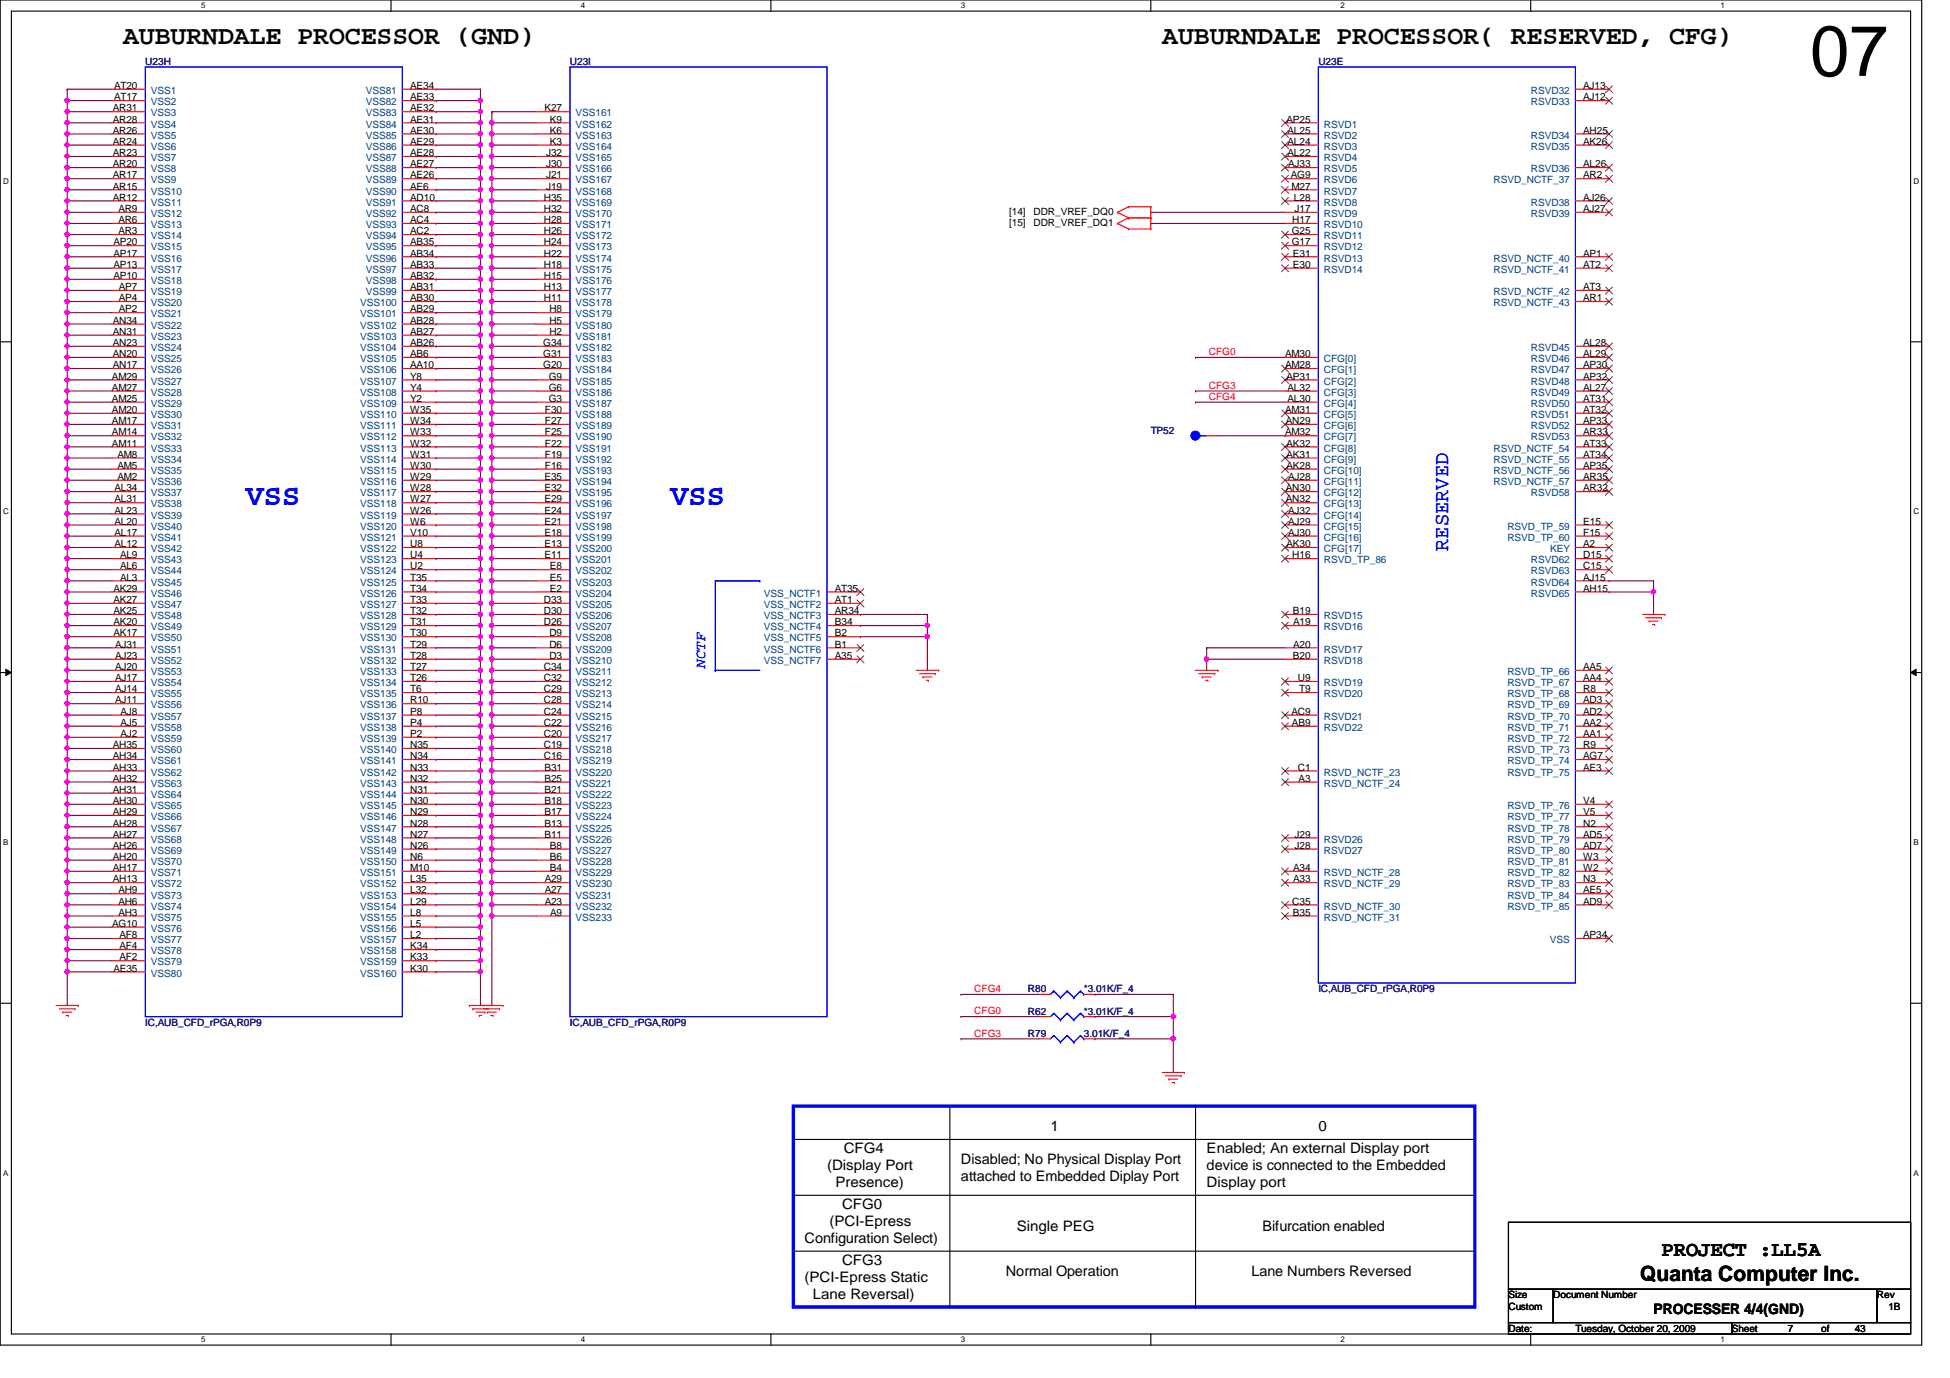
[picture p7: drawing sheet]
<svg xmlns="http://www.w3.org/2000/svg" width="297mm" height="210mm" viewBox="0 0 297 210" stroke-linecap="round" stroke-linejoin="round" font-family="sans-serif">
<defs><g id="words">
<text font-size="10.9" x="275.7" y="11.6">07</text>
<g font-size="4.6" fill="#00f">
<text x="37.5" y="77">VSS</text>
<text x="102.1" y="77">VSS</text>
</g>
<g font-size="4">
<text x="18.8" y="6.8">AUBURNDALE PROCESSOR (GND)</text>
<text x="177" y="6.8">AUBURNDALE PROCESSOR( RESERVED, CFG)</text>
</g>
<text font-size="3.2" fill="#00f" x="220.6" y="83.9" transform="rotate(-90 220.6 83.9)">RESERVED</text>
<g font-size="3.2">
<text x="253.1" y="191.4">PROJECT :LL5A</text>
<text x="249.8" y="195.1">Quanta Computer Inc.</text>
</g>
<text font-size="2.2" fill="#00f" x="107.4" y="101.8" transform="rotate(-90 107.4 101.8)">NCTF</text>
<g font-size="2.2">
<text x="160" y="172.2">1</text>
<text x="200.8" y="172.2">0</text>
<text x="126" y="178.2">(Display Port</text>
<text x="128.5" y="175.6">CFG4</text>
<text x="146.4" y="177.3">Disabled; No Physical Display Port</text>
<text x="146.4" y="179.9">attached to Embedded Diplay Port</text>
<text x="183.8" y="175.6">Enabled; An external Display port</text>
<text x="183.8" y="178.2">device is connected to the Embedded</text>
<text x="127.3" y="180.8">Presence)</text>
<text x="128.3" y="184.1">CFG0</text>
<text x="183.8" y="180.8">Display port</text>
<text x="122.6" y="189.4">Configuration Select)</text>
<text x="126.4" y="186.7">(PCI-Epress</text>
<text x="154.9" y="187.5">Single PEG</text>
<text x="192.3" y="187.5">Bifurcation enabled</text>
<text x="122.6" y="195.2">(PCI-Epress Static</text>
<text x="123.8" y="197.9">Lane Reversal)</text>
<text x="128.3" y="192.6">CFG3</text>
<text x="153.2" y="194.3">Normal Operation</text>
<text x="190.6" y="194.3">Lane Numbers Reversed</text>
<text x="251.9" y="200.2">PROCESSER 4/4(GND)</text>
</g>
<g font-size="1.5" fill="#000080">
<text x="22.1" y="9.9">U23H</text>
<text x="86.8" y="9.9">U23I</text>
<text x="200.8" y="9.9">U23E</text>
<text x="175.3" y="66">TP52</text>
<text x="156.6" y="154.6">R62</text>
<text x="156.6" y="151.1">R80</text>
<text x="165.1" y="154.6">*3.01K/F_4</text>
<text x="165.1" y="151.1">*3.01K/F_4</text>
<text x="200.8" y="151.1">IC,AUB_CFD_rPGA,R0P9</text>
<text x="22.1" y="156.3">IC,AUB_CFD_rPGA,R0P9</text>
<text x="86.8" y="156.3">IC,AUB_CFD_rPGA,R0P9</text>
<text x="156.6" y="157.9">R79</text>
<text x="165.1" y="157.9">3.01K/F_4</text>
</g>
<g font-size="1.5">
<text x="17.2" y="17">AR31</text>
<text x="17.4" y="13.5">AT20</text>
<text x="17.4" y="15.3">AT17</text>
<text x="62.5" y="13.5">AE34</text>
<text x="62.5" y="15.3">AE33</text>
<text x="62.5" y="17">AE32</text>
<text x="82.9" y="17">K27</text>
<text x="241.2" y="13.5">AJ13</text>
<text x="241.2" y="15.3">AJ12</text>
<text x="17.2" y="18.7">AR28</text>
<text x="17.2" y="20.4">AR26</text>
<text x="17.2" y="22.1">AR24</text>
<text x="17.2" y="23.8">AR23</text>
<text x="62.5" y="18.7">AE31</text>
<text x="62.5" y="20.4">AE30</text>
<text x="62.5" y="22.1">AE29</text>
<text x="62.5" y="23.8">AE28</text>
<text x="83.2" y="23.8">J32</text>
<text x="83.8" y="18.7">K9</text>
<text x="83.8" y="20.4">K6</text>
<text x="83.8" y="22.1">K3</text>
<text x="196" y="18.7">AP25</text>
<text x="196.1" y="20.4">AL25</text>
<text x="196.1" y="22.1">AL24</text>
<text x="196.1" y="23.8">AL22</text>
<text x="241.2" y="20.4">AH25</text>
<text x="241.2" y="22.1">AK26</text>
<text x="17.2" y="25.5">AR20</text>
<text x="17.2" y="27.2">AR17</text>
<text x="17.2" y="28.9">AR15</text>
<text x="62.5" y="25.5">AE27</text>
<text x="62.5" y="27.2">AE26</text>
<text x="62.5" y="28.9">AE6</text>
<text x="83.2" y="25.5">J30</text>
<text x="83.2" y="27.2">J21</text>
<text x="83.2" y="28.9">J19</text>
<text x="196.2" y="25.5">AJ33</text>
<text x="196.6" y="27.2">AG9</text>
<text x="196.7" y="28.9">M27</text>
<text x="241.2" y="25.5">AL26</text>
<text x="241.2" y="27.2">AR2</text>
<text x="17.2" y="30.6">AR12</text>
<text x="18" y="32.3">AR9</text>
<text x="18" y="34">AR6</text>
<text x="18" y="35.7">AR3</text>
<text x="62.5" y="30.6">AD10</text>
<text x="62.5" y="32.3">AC8</text>
<text x="62.5" y="34">AC4</text>
<text x="62.5" y="35.7">AC2</text>
<text x="82.8" y="30.6">H35</text>
<text x="82.8" y="32.3">H32</text>
<text x="82.8" y="34">H28</text>
<text x="82.8" y="35.7">H26</text>
<text x="153.7" y="34.4">[15]</text>
<text x="153.7" y="32.7">[14]</text>
<text x="157.4" y="34.4">DDR_VREF_DQ1</text>
<text x="157.4" y="32.7">DDR_VREF_DQ0</text>
<text x="196.8" y="35.7">G25</text>
<text x="196.8" y="34">H17</text>
<text x="197.1" y="30.6">L28</text>
<text x="197.2" y="32.3">J17</text>
<text x="241.2" y="30.6">AJ26</text>
<text x="241.2" y="32.3">AJ27</text>
<text x="17.3" y="37.4">AP20</text>
<text x="17.3" y="39.1">AP17</text>
<text x="17.3" y="40.8">AP13</text>
<text x="62.5" y="37.4">AB35</text>
<text x="62.5" y="39.1">AB34</text>
<text x="62.5" y="40.8">AB33</text>
<text x="82.8" y="37.4">H24</text>
<text x="82.8" y="39.1">H22</text>
<text x="82.8" y="40.8">H18</text>
<text x="196.8" y="37.4">G17</text>
<text x="196.9" y="39.1">E31</text>
<text x="196.9" y="40.8">E30</text>
<text x="241.2" y="39.1">AP1</text>
<text x="241.2" y="40.8">AT2</text>
<text x="17.3" y="42.5">AP10</text>
<text x="18.1" y="44.2">AP7</text>
<text x="18.1" y="45.9">AP4</text>
<text x="18.1" y="47.6">AP2</text>
<text x="62.5" y="42.5">AB32</text>
<text x="62.5" y="44.2">AB31</text>
<text x="62.5" y="45.9">AB30</text>
<text x="62.5" y="47.6">AB29</text>
<text x="82.8" y="42.5">H15</text>
<text x="82.8" y="44.2">H13</text>
<text x="82.8" y="45.9">H11</text>
<text x="83.7" y="47.6">H8</text>
<text x="241.2" y="44.2">AT3</text>
<text x="241.2" y="45.9">AR1</text>
<text x="17.2" y="49.3">AN34</text>
<text x="17.2" y="51">AN31</text>
<text x="17.2" y="52.7">AN23</text>
<text x="62.5" y="49.3">AB28</text>
<text x="62.5" y="51">AB27</text>
<text x="62.5" y="52.7">AB26</text>
<text x="82.8" y="52.7">G34</text>
<text x="83.7" y="49.3">H5</text>
<text x="83.7" y="51">H2</text>
<text x="241.2" y="52.7">AL28</text>
<text x="17.1" y="57.8">AM29</text>
<text x="17.1" y="59.5">AM27</text>
<text x="17.2" y="54.4">AN20</text>
<text x="17.2" y="56.1">AN17</text>
<text x="62.5" y="54.4">AB6</text>
<text x="62.5" y="56.1">AA10</text>
<text x="62.5" y="57.8">Y8</text>
<text x="62.5" y="59.5">Y4</text>
<text x="82.8" y="54.4">G31</text>
<text x="82.8" y="56.1">G20</text>
<text x="83.6" y="57.8">G9</text>
<text x="83.6" y="59.5">G6</text>
<text x="195.7" y="54.4">AM30</text>
<text x="195.7" y="56.1">AM28</text>
<text x="196" y="57.8">AP31</text>
<text x="196.1" y="59.5">AL32</text>
<text x="241.2" y="54.4">AL29</text>
<text x="241.2" y="56.1">AP30</text>
<text x="241.2" y="57.8">AP32</text>
<text x="241.2" y="59.5">AL27</text>
<text x="17.1" y="61.2">AM25</text>
<text x="17.1" y="62.9">AM20</text>
<text x="17.1" y="64.6">AM17</text>
<text x="62.5" y="61.2">Y2</text>
<text x="62.5" y="62.9">W35</text>
<text x="62.5" y="64.6">W34</text>
<text x="83" y="62.9">F30</text>
<text x="83" y="64.6">F27</text>
<text x="83.6" y="61.2">G3</text>
<text x="195.7" y="62.9">AM31</text>
<text x="195.9" y="64.6">AN29</text>
<text x="196.1" y="61.2">AL30</text>
<text x="241.2" y="61.2">AT31</text>
<text x="241.2" y="62.9">AT32</text>
<text x="241.2" y="64.6">AP33</text>
<text x="17.1" y="66.3">AM14</text>
<text x="17.1" y="68">AM11</text>
<text x="17.9" y="69.7">AM8</text>
<text x="17.9" y="71.4">AM5</text>
<text x="62.5" y="66.3">W33</text>
<text x="62.5" y="68">W32</text>
<text x="62.5" y="69.7">W31</text>
<text x="62.5" y="71.4">W30</text>
<text x="83" y="66.3">F25</text>
<text x="83" y="68">F22</text>
<text x="83" y="69.7">F19</text>
<text x="83" y="71.4">F16</text>
<text x="195.7" y="66.3">AM32</text>
<text x="196" y="68">AK32</text>
<text x="196" y="69.7">AK31</text>
<text x="196" y="71.4">AK28</text>
<text x="241.2" y="66.3">AR33</text>
<text x="241.2" y="68">AT33</text>
<text x="241.2" y="69.7">AT34</text>
<text x="241.2" y="71.4">AP35</text>
<text x="17.4" y="74.8">AL34</text>
<text x="17.4" y="76.5">AL31</text>
<text x="17.9" y="73.1">AM2</text>
<text x="62.5" y="73.1">W29</text>
<text x="62.5" y="74.8">W28</text>
<text x="62.5" y="76.5">W27</text>
<text x="82.9" y="73.1">E35</text>
<text x="82.9" y="74.8">E32</text>
<text x="82.9" y="76.5">E29</text>
<text x="195.9" y="74.8">AN30</text>
<text x="195.9" y="76.5">AN32</text>
<text x="196.2" y="73.1">AJ28</text>
<text x="241.2" y="73.1">AR35</text>
<text x="241.2" y="74.8">AR32</text>
<text x="17.4" y="78.2">AL23</text>
<text x="17.4" y="79.9">AL20</text>
<text x="17.4" y="81.6">AL17</text>
<text x="17.4" y="83.4">AL12</text>
<text x="62.5" y="78.2">W26</text>
<text x="62.5" y="79.9">W6</text>
<text x="62.5" y="81.6">V10</text>
<text x="62.5" y="83.4">U8</text>
<text x="82.9" y="78.2">E24</text>
<text x="82.9" y="79.9">E21</text>
<text x="82.9" y="81.6">E18</text>
<text x="82.9" y="83.4">E13</text>
<text x="196" y="83.4">AK30</text>
<text x="196.2" y="78.2">AJ32</text>
<text x="196.2" y="79.9">AJ29</text>
<text x="196.2" y="81.6">AJ30</text>
<text x="241.2" y="79.9">E15</text>
<text x="241.2" y="81.6">F15</text>
<text x="241.2" y="83.4">A2</text>
<text x="18.3" y="85">AL9</text>
<text x="18.3" y="86.7">AL6</text>
<text x="18.3" y="88.4">AL3</text>
<text x="62.5" y="85">U4</text>
<text x="62.5" y="86.7">U2</text>
<text x="62.5" y="88.4">T35</text>
<text x="82.9" y="85">E11</text>
<text x="83.8" y="86.7">E8</text>
<text x="83.8" y="88.4">E5</text>
<text x="196.8" y="85">H16</text>
<text x="241.2" y="85">D15</text>
<text x="241.2" y="86.7">C15</text>
<text x="241.2" y="88.4">AJ15</text>
<text x="17.3" y="90.1">AK29</text>
<text x="17.3" y="91.9">AK27</text>
<text x="17.3" y="93.6">AK25</text>
<text x="17.3" y="95.2">AK20</text>
<text x="62.5" y="90.1">T34</text>
<text x="62.5" y="91.9">T33</text>
<text x="62.5" y="93.6">T32</text>
<text x="62.5" y="95.2">T31</text>
<text x="82.8" y="91.9">D33</text>
<text x="82.8" y="93.6">D30</text>
<text x="82.8" y="95.2">D26</text>
<text x="83.8" y="90.1">E2</text>
<text x="127.2" y="90.1">AT35</text>
<text x="127.2" y="91.9">AT1</text>
<text x="127.2" y="93.6">AR34</text>
<text x="127.2" y="95.2">B34</text>
<text x="196.9" y="93.6">B19</text>
<text x="197" y="95.2">A19</text>
<text x="241.2" y="90.1">AH15</text>
<text x="17.3" y="96.9">AK17</text>
<text x="17.5" y="98.6">AJ31</text>
<text x="17.5" y="100.4">AJ23</text>
<text x="62.5" y="96.9">T30</text>
<text x="62.5" y="98.6">T29</text>
<text x="62.5" y="100.4">T28</text>
<text x="83.7" y="96.9">D9</text>
<text x="83.7" y="98.6">D6</text>
<text x="83.7" y="100.4">D3</text>
<text x="127.2" y="96.9">B2</text>
<text x="127.2" y="98.6">B1</text>
<text x="127.2" y="100.4">A35</text>
<text x="196.9" y="100.4">B20</text>
<text x="197" y="98.6">A20</text>
<text x="17.5" y="102.1">AJ20</text>
<text x="17.5" y="103.8">AJ17</text>
<text x="17.5" y="105.5">AJ14</text>
<text x="17.5" y="107.1">AJ11</text>
<text x="62.5" y="102.1">T27</text>
<text x="62.5" y="103.8">T26</text>
<text x="62.5" y="105.5">T6</text>
<text x="62.5" y="107.1">R10</text>
<text x="82.8" y="102.1">C34</text>
<text x="82.8" y="103.8">C32</text>
<text x="82.8" y="105.5">C29</text>
<text x="82.8" y="107.1">C28</text>
<text x="197.7" y="103.8">U9</text>
<text x="197.9" y="105.5">T9</text>
<text x="241.2" y="102.1">AA5</text>
<text x="241.2" y="103.8">AA4</text>
<text x="241.2" y="105.5">R8</text>
<text x="241.2" y="107.1">AD3</text>
<text x="17.2" y="114">AH35</text>
<text x="18.4" y="108.9">AJ8</text>
<text x="18.4" y="110.6">AJ5</text>
<text x="18.4" y="112.3">AJ2</text>
<text x="62.5" y="108.9">P8</text>
<text x="62.5" y="110.6">P4</text>
<text x="62.5" y="112.3">P2</text>
<text x="62.5" y="114">N35</text>
<text x="82.8" y="108.9">C24</text>
<text x="82.8" y="110.6">C22</text>
<text x="82.8" y="112.3">C20</text>
<text x="82.8" y="114">C19</text>
<text x="196.7" y="108.9">AC9</text>
<text x="196.8" y="110.6">AB9</text>
<text x="241.2" y="110.6">AA2</text>
<text x="241.2" y="112.3">AA1</text>
<text x="241.2" y="114">R9</text>
<text x="241.2" y="108.9">AD2</text>
<text x="17.2" y="115.7">AH34</text>
<text x="17.2" y="117.4">AH33</text>
<text x="17.2" y="119.1">AH32</text>
<text x="62.5" y="115.7">N34</text>
<text x="62.5" y="117.4">N33</text>
<text x="62.5" y="119.1">N32</text>
<text x="82.8" y="115.7">C16</text>
<text x="82.9" y="117.4">B31</text>
<text x="82.9" y="119.1">B25</text>
<text x="197.7" y="117.4">C1</text>
<text x="197.8" y="119.1">A3</text>
<text x="241.2" y="115.7">AG7</text>
<text x="241.2" y="117.4">AE3</text>
<text x="17.2" y="120.8">AH31</text>
<text x="17.2" y="122.5">AH30</text>
<text x="17.2" y="124.2">AH29</text>
<text x="17.2" y="125.9">AH28</text>
<text x="62.5" y="120.8">N31</text>
<text x="62.5" y="122.5">N30</text>
<text x="62.5" y="124.2">N29</text>
<text x="62.5" y="125.9">N28</text>
<text x="82.9" y="120.8">B21</text>
<text x="82.9" y="122.5">B18</text>
<text x="82.9" y="124.2">B17</text>
<text x="82.9" y="125.9">B13</text>
<text x="241.2" y="122.5">V4</text>
<text x="241.2" y="124.2">V5</text>
<text x="241.2" y="125.9">N2</text>
<text x="17.2" y="127.6">AH27</text>
<text x="17.2" y="129.3">AH26</text>
<text x="17.2" y="131">AH20</text>
<text x="62.5" y="127.6">N27</text>
<text x="62.5" y="129.3">N26</text>
<text x="62.5" y="131">N6</text>
<text x="82.9" y="127.6">B11</text>
<text x="83.8" y="129.3">B8</text>
<text x="83.8" y="131">B6</text>
<text x="197.2" y="129.3">J28</text>
<text x="197.2" y="127.6">J29</text>
<text x="241.2" y="131">W3</text>
<text x="241.2" y="127.6">AD5</text>
<text x="241.2" y="129.3">AD7</text>
<text x="17.2" y="132.7">AH17</text>
<text x="17.2" y="134.4">AH13</text>
<text x="18" y="136.1">AH9</text>
<text x="18" y="137.8">AH6</text>
<text x="62.5" y="132.7">M10</text>
<text x="62.5" y="134.4">L35</text>
<text x="62.5" y="136.1">L32</text>
<text x="62.5" y="137.8">L29</text>
<text x="83" y="134.4">A29</text>
<text x="83" y="136.1">A27</text>
<text x="83" y="137.8">A23</text>
<text x="83.8" y="132.7">B4</text>
<text x="196.8" y="137.8">C35</text>
<text x="197" y="132.7">A34</text>
<text x="197" y="134.4">A33</text>
<text x="241.2" y="132.7">W2</text>
<text x="241.2" y="134.4">N3</text>
<text x="241.2" y="136.1">AE5</text>
<text x="241.2" y="137.8">AD9</text>
<text x="17.1" y="141.2">AG10</text>
<text x="18" y="139.5">AH3</text>
<text x="18.2" y="142.9">AF8</text>
<text x="62.5" y="139.5">L8</text>
<text x="62.5" y="141.2">L5</text>
<text x="62.5" y="142.9">L2</text>
<text x="83.8" y="139.5">A9</text>
<text x="196.9" y="139.5">B35</text>
<text x="241.2" y="142.9">AP34</text>
<text x="17.3" y="148">AE35</text>
<text x="18.2" y="144.6">AF4</text>
<text x="18.2" y="146.3">AF2</text>
<text x="62.5" y="144.6">K34</text>
<text x="62.5" y="146.3">K33</text>
<text x="62.5" y="148">K30</text>
<text x="229.8" y="197.8">Size</text>
<text x="236.6" y="197.8">Document Number</text>
<text x="285.9" y="197.8">Rev</text>
<text x="229.8" y="202.9">Date:</text>
<text x="229.8" y="199.5">Custom</text>
<text x="240" y="202.9">Tuesday, October 20, 2009</text>
<text x="263.8" y="202.9">Sheet</text>
<text x="272.3" y="202.9">7</text>
<text x="277.4" y="202.9">of</text>
<text x="282.5" y="202.9">43</text>
<text x="287.7" y="199.5">1B</text>
</g>
<g font-size="1.5" fill="#004080">
<text x="23" y="14.3">VSS1</text>
<text x="23" y="16">VSS2</text>
<text x="23" y="17.7">VSS3</text>
<text x="55.7" y="14.3">VSS81</text>
<text x="55.7" y="16">VSS82</text>
<text x="55.7" y="17.7">VSS83</text>
<text x="87.7" y="17.7">VSS161</text>
<text x="233.2" y="14.3">RSVD32</text>
<text x="233.2" y="16">RSVD33</text>
<text x="23" y="19.4">VSS4</text>
<text x="23" y="21.1">VSS5</text>
<text x="23" y="22.8">VSS6</text>
<text x="55.7" y="19.4">VSS84</text>
<text x="55.7" y="21.1">VSS85</text>
<text x="55.7" y="22.8">VSS86</text>
<text x="87.7" y="19.4">VSS162</text>
<text x="87.7" y="21.1">VSS163</text>
<text x="87.7" y="22.8">VSS164</text>
<text x="201.7" y="19.4">RSVD1</text>
<text x="201.7" y="21.1">RSVD2</text>
<text x="201.7" y="22.8">RSVD3</text>
<text x="233.2" y="21.1">RSVD34</text>
<text x="233.2" y="22.8">RSVD35</text>
<text x="23" y="24.6">VSS7</text>
<text x="23" y="26.2">VSS8</text>
<text x="23" y="27.9">VSS9</text>
<text x="23" y="29.6">VSS10</text>
<text x="55.7" y="24.6">VSS87</text>
<text x="55.7" y="26.2">VSS88</text>
<text x="55.7" y="27.9">VSS89</text>
<text x="55.7" y="29.6">VSS90</text>
<text x="87.7" y="24.6">VSS165</text>
<text x="87.7" y="26.2">VSS166</text>
<text x="87.7" y="27.9">VSS167</text>
<text x="87.7" y="29.6">VSS168</text>
<text x="201.7" y="24.6">RSVD4</text>
<text x="201.7" y="26.2">RSVD5</text>
<text x="201.7" y="27.9">RSVD6</text>
<text x="201.7" y="29.6">RSVD7</text>
<text x="227.5" y="27.9">RSVD_NCTF_37</text>
<text x="233.2" y="26.2">RSVD36</text>
<text x="23" y="31.3">VSS11</text>
<text x="23" y="33.1">VSS12</text>
<text x="23" y="34.8">VSS13</text>
<text x="55.7" y="31.3">VSS91</text>
<text x="55.7" y="33.1">VSS92</text>
<text x="55.7" y="34.8">VSS93</text>
<text x="87.7" y="31.3">VSS169</text>
<text x="87.7" y="33.1">VSS170</text>
<text x="87.7" y="34.8">VSS171</text>
<text x="201.7" y="31.3">RSVD8</text>
<text x="201.7" y="33.1">RSVD9</text>
<text x="201.7" y="34.8">RSVD10</text>
<text x="233.2" y="31.3">RSVD38</text>
<text x="233.2" y="33.1">RSVD39</text>
<text x="23" y="36.4">VSS14</text>
<text x="23" y="38.1">VSS15</text>
<text x="23" y="39.8">VSS16</text>
<text x="23" y="41.6">VSS17</text>
<text x="55.7" y="36.4">VSS94</text>
<text x="55.7" y="38.1">VSS95</text>
<text x="55.7" y="39.8">VSS96</text>
<text x="55.7" y="41.6">VSS97</text>
<text x="87.7" y="36.4">VSS172</text>
<text x="87.7" y="38.1">VSS173</text>
<text x="87.7" y="39.8">VSS174</text>
<text x="87.7" y="41.6">VSS175</text>
<text x="201.7" y="36.4">RSVD11</text>
<text x="201.7" y="38.1">RSVD12</text>
<text x="201.7" y="39.8">RSVD13</text>
<text x="201.7" y="41.6">RSVD14</text>
<text x="227.5" y="39.8">RSVD_NCTF_40</text>
<text x="227.5" y="41.6">RSVD_NCTF_41</text>
<text x="23" y="43.3">VSS18</text>
<text x="23" y="45">VSS19</text>
<text x="23" y="46.7">VSS20</text>
<text x="54.9" y="46.7">VSS100</text>
<text x="55.7" y="43.3">VSS98</text>
<text x="55.7" y="45">VSS99</text>
<text x="87.7" y="43.3">VSS176</text>
<text x="87.7" y="45">VSS177</text>
<text x="87.7" y="46.7">VSS178</text>
<text x="227.5" y="45">RSVD_NCTF_42</text>
<text x="227.5" y="46.7">RSVD_NCTF_43</text>
<text x="23" y="48.3">VSS21</text>
<text x="23" y="50.1">VSS22</text>
<text x="23" y="51.8">VSS23</text>
<text x="23" y="53.5">VSS24</text>
<text x="54.9" y="48.3">VSS101</text>
<text x="54.9" y="50.1">VSS102</text>
<text x="54.9" y="51.8">VSS103</text>
<text x="54.9" y="53.5">VSS104</text>
<text x="87.7" y="48.3">VSS179</text>
<text x="87.7" y="50.1">VSS180</text>
<text x="87.7" y="51.8">VSS181</text>
<text x="87.7" y="53.5">VSS182</text>
<text x="233.2" y="53.5">RSVD45</text>
<text x="23" y="55.2">VSS25</text>
<text x="23" y="56.9">VSS26</text>
<text x="23" y="58.6">VSS27</text>
<text x="54.9" y="55.2">VSS105</text>
<text x="54.9" y="56.9">VSS106</text>
<text x="54.9" y="58.6">VSS107</text>
<text x="87.7" y="55.2">VSS183</text>
<text x="87.7" y="56.9">VSS184</text>
<text x="87.7" y="58.6">VSS185</text>
<text x="201.7" y="55.2">CFG[0]</text>
<text x="201.7" y="56.9">CFG[1]</text>
<text x="201.7" y="58.6">CFG[2]</text>
<text x="233.2" y="55.2">RSVD46</text>
<text x="233.2" y="56.9">RSVD47</text>
<text x="233.2" y="58.6">RSVD48</text>
<text x="23" y="60.3">VSS28</text>
<text x="23" y="62">VSS29</text>
<text x="23" y="63.7">VSS30</text>
<text x="23" y="65.4">VSS31</text>
<text x="54.9" y="60.3">VSS108</text>
<text x="54.9" y="62">VSS109</text>
<text x="54.9" y="63.7">VSS110</text>
<text x="54.9" y="65.4">VSS111</text>
<text x="87.7" y="60.3">VSS186</text>
<text x="87.7" y="62">VSS187</text>
<text x="87.7" y="63.7">VSS188</text>
<text x="87.7" y="65.4">VSS189</text>
<text x="201.7" y="60.3">CFG[3]</text>
<text x="201.7" y="62">CFG[4]</text>
<text x="201.7" y="63.7">CFG[5]</text>
<text x="201.7" y="65.4">CFG[6]</text>
<text x="233.2" y="60.3">RSVD49</text>
<text x="233.2" y="62">RSVD50</text>
<text x="233.2" y="63.7">RSVD51</text>
<text x="233.2" y="65.4">RSVD52</text>
<text x="23" y="67.1">VSS32</text>
<text x="23" y="68.8">VSS33</text>
<text x="23" y="70.5">VSS34</text>
<text x="54.9" y="67.1">VSS112</text>
<text x="54.9" y="68.8">VSS113</text>
<text x="54.9" y="70.5">VSS114</text>
<text x="87.7" y="67.1">VSS190</text>
<text x="87.7" y="68.8">VSS191</text>
<text x="87.7" y="70.5">VSS192</text>
<text x="201.7" y="67.1">CFG[7]</text>
<text x="201.7" y="68.8">CFG[8]</text>
<text x="201.7" y="70.5">CFG[9]</text>
<text x="227.5" y="68.8">RSVD_NCTF_54</text>
<text x="227.5" y="70.5">RSVD_NCTF_55</text>
<text x="233.2" y="67.1">RSVD53</text>
<text x="23" y="72.2">VSS35</text>
<text x="23" y="73.9">VSS36</text>
<text x="23" y="75.6">VSS37</text>
<text x="23" y="77.3">VSS38</text>
<text x="54.9" y="72.2">VSS115</text>
<text x="54.9" y="73.9">VSS116</text>
<text x="54.9" y="75.6">VSS117</text>
<text x="54.9" y="77.3">VSS118</text>
<text x="87.7" y="72.2">VSS193</text>
<text x="87.7" y="73.9">VSS194</text>
<text x="87.7" y="75.6">VSS195</text>
<text x="87.7" y="77.3">VSS196</text>
<text x="201.7" y="72.2">CFG[10]</text>
<text x="201.7" y="73.9">CFG[11]</text>
<text x="201.7" y="75.6">CFG[12]</text>
<text x="201.7" y="77.3">CFG[13]</text>
<text x="227.5" y="72.2">RSVD_NCTF_56</text>
<text x="227.5" y="73.9">RSVD_NCTF_57</text>
<text x="233.2" y="75.6">RSVD58</text>
<text x="23" y="79">VSS39</text>
<text x="23" y="80.7">VSS40</text>
<text x="23" y="82.4">VSS41</text>
<text x="54.9" y="79">VSS119</text>
<text x="54.9" y="80.7">VSS120</text>
<text x="54.9" y="82.4">VSS121</text>
<text x="87.7" y="79">VSS197</text>
<text x="87.7" y="80.7">VSS198</text>
<text x="87.7" y="82.4">VSS199</text>
<text x="201.7" y="79">CFG[14]</text>
<text x="201.7" y="80.7">CFG[15]</text>
<text x="201.7" y="82.4">CFG[16]</text>
<text x="229.6" y="80.7">RSVD_TP_59</text>
<text x="229.6" y="82.4">RSVD_TP_60</text>
<text x="23" y="84.1">VSS42</text>
<text x="23" y="85.8">VSS43</text>
<text x="23" y="87.5">VSS44</text>
<text x="23" y="89.2">VSS45</text>
<text x="54.9" y="84.1">VSS122</text>
<text x="54.9" y="85.8">VSS123</text>
<text x="54.9" y="87.5">VSS124</text>
<text x="54.9" y="89.2">VSS125</text>
<text x="87.7" y="84.1">VSS200</text>
<text x="87.7" y="85.8">VSS201</text>
<text x="87.7" y="87.5">VSS202</text>
<text x="87.7" y="89.2">VSS203</text>
<text x="201.7" y="84.1">CFG[17]</text>
<text x="201.7" y="85.8">RSVD_TP_86</text>
<text x="233.2" y="85.8">RSVD62</text>
<text x="233.2" y="87.5">RSVD63</text>
<text x="233.2" y="89.2">RSVD64</text>
<text x="236.1" y="84.1">KEY</text>
<text x="23" y="90.9">VSS46</text>
<text x="23" y="92.6">VSS47</text>
<text x="23" y="94.3">VSS48</text>
<text x="54.9" y="90.9">VSS126</text>
<text x="54.9" y="92.6">VSS127</text>
<text x="54.9" y="94.3">VSS128</text>
<text x="87.7" y="90.9">VSS204</text>
<text x="87.7" y="92.6">VSS205</text>
<text x="87.7" y="94.3">VSS206</text>
<text x="116.4" y="90.9">VSS_NCTF1</text>
<text x="116.4" y="92.6">VSS_NCTF2</text>
<text x="116.4" y="94.3">VSS_NCTF3</text>
<text x="201.7" y="94.3">RSVD15</text>
<text x="233.2" y="90.9">RSVD65</text>
<text x="23" y="96">VSS49</text>
<text x="23" y="97.7">VSS50</text>
<text x="23" y="99.4">VSS51</text>
<text x="23" y="101.1">VSS52</text>
<text x="54.9" y="96">VSS129</text>
<text x="54.9" y="97.7">VSS130</text>
<text x="54.9" y="99.4">VSS131</text>
<text x="54.9" y="101.1">VSS132</text>
<text x="87.7" y="96">VSS207</text>
<text x="87.7" y="97.7">VSS208</text>
<text x="87.7" y="99.4">VSS209</text>
<text x="87.7" y="101.1">VSS210</text>
<text x="116.4" y="96">VSS_NCTF4</text>
<text x="116.4" y="97.7">VSS_NCTF5</text>
<text x="116.4" y="99.4">VSS_NCTF6</text>
<text x="116.4" y="101.1">VSS_NCTF7</text>
<text x="201.7" y="96">RSVD16</text>
<text x="201.7" y="99.4">RSVD17</text>
<text x="201.7" y="101.1">RSVD18</text>
<text x="23" y="102.8">VSS53</text>
<text x="23" y="104.5">VSS54</text>
<text x="23" y="106.2">VSS55</text>
<text x="23" y="107.9">VSS56</text>
<text x="54.9" y="102.8">VSS133</text>
<text x="54.9" y="104.5">VSS134</text>
<text x="54.9" y="106.2">VSS135</text>
<text x="54.9" y="107.9">VSS136</text>
<text x="87.7" y="102.8">VSS211</text>
<text x="87.7" y="104.5">VSS212</text>
<text x="87.7" y="106.2">VSS213</text>
<text x="87.7" y="107.9">VSS214</text>
<text x="201.7" y="106.2">RSVD20</text>
<text x="201.7" y="104.5">RSVD19</text>
<text x="229.6" y="102.8">RSVD_TP_66</text>
<text x="229.6" y="104.5">RSVD_TP_67</text>
<text x="229.6" y="106.2">RSVD_TP_68</text>
<text x="229.6" y="107.9">RSVD_TP_69</text>
<text x="23" y="109.6">VSS57</text>
<text x="23" y="111.3">VSS58</text>
<text x="23" y="113">VSS59</text>
<text x="54.9" y="109.6">VSS137</text>
<text x="54.9" y="111.3">VSS138</text>
<text x="54.9" y="113">VSS139</text>
<text x="87.7" y="109.6">VSS215</text>
<text x="87.7" y="111.3">VSS216</text>
<text x="87.7" y="113">VSS217</text>
<text x="201.7" y="111.3">RSVD22</text>
<text x="201.7" y="109.6">RSVD21</text>
<text x="229.6" y="111.3">RSVD_TP_71</text>
<text x="229.6" y="113">RSVD_TP_72</text>
<text x="229.6" y="109.6">RSVD_TP_70</text>
<text x="23" y="114.7">VSS60</text>
<text x="23" y="116.4">VSS61</text>
<text x="23" y="118.2">VSS62</text>
<text x="23" y="119.8">VSS63</text>
<text x="54.9" y="114.7">VSS140</text>
<text x="54.9" y="116.4">VSS141</text>
<text x="54.9" y="118.2">VSS142</text>
<text x="54.9" y="119.8">VSS143</text>
<text x="87.7" y="114.7">VSS218</text>
<text x="87.7" y="116.4">VSS219</text>
<text x="87.7" y="118.2">VSS220</text>
<text x="87.7" y="119.8">VSS221</text>
<text x="201.7" y="118.2">RSVD_NCTF_23</text>
<text x="201.7" y="119.8">RSVD_NCTF_24</text>
<text x="229.6" y="114.7">RSVD_TP_73</text>
<text x="229.6" y="116.4">RSVD_TP_74</text>
<text x="229.6" y="118.2">RSVD_TP_75</text>
<text x="23" y="121.5">VSS64</text>
<text x="23" y="123.2">VSS65</text>
<text x="23" y="124.9">VSS66</text>
<text x="54.9" y="121.5">VSS144</text>
<text x="54.9" y="123.2">VSS145</text>
<text x="54.9" y="124.9">VSS146</text>
<text x="87.7" y="121.5">VSS222</text>
<text x="87.7" y="123.2">VSS223</text>
<text x="87.7" y="124.9">VSS224</text>
<text x="229.6" y="123.2">RSVD_TP_76</text>
<text x="229.6" y="124.9">RSVD_TP_77</text>
<text x="23" y="126.7">VSS67</text>
<text x="23" y="128.4">VSS68</text>
<text x="23" y="130">VSS69</text>
<text x="23" y="131.7">VSS70</text>
<text x="54.9" y="126.7">VSS147</text>
<text x="54.9" y="128.4">VSS148</text>
<text x="54.9" y="130">VSS149</text>
<text x="54.9" y="131.7">VSS150</text>
<text x="87.7" y="126.7">VSS225</text>
<text x="87.7" y="128.4">VSS226</text>
<text x="87.7" y="130">VSS227</text>
<text x="87.7" y="131.7">VSS228</text>
<text x="201.7" y="130">RSVD27</text>
<text x="201.7" y="128.4">RSVD26</text>
<text x="229.6" y="126.7">RSVD_TP_78</text>
<text x="229.6" y="131.7">RSVD_TP_81</text>
<text x="229.6" y="128.4">RSVD_TP_79</text>
<text x="229.6" y="130">RSVD_TP_80</text>
<text x="23" y="133.4">VSS71</text>
<text x="23" y="135.2">VSS72</text>
<text x="23" y="136.9">VSS73</text>
<text x="54.9" y="133.4">VSS151</text>
<text x="54.9" y="135.2">VSS152</text>
<text x="54.9" y="136.9">VSS153</text>
<text x="87.7" y="133.4">VSS229</text>
<text x="87.7" y="135.2">VSS230</text>
<text x="87.7" y="136.9">VSS231</text>
<text x="201.7" y="133.4">RSVD_NCTF_28</text>
<text x="201.7" y="135.2">RSVD_NCTF_29</text>
<text x="229.6" y="133.4">RSVD_TP_82</text>
<text x="229.6" y="135.2">RSVD_TP_83</text>
<text x="229.6" y="136.9">RSVD_TP_84</text>
<text x="23" y="138.6">VSS74</text>
<text x="23" y="140.3">VSS75</text>
<text x="23" y="141.9">VSS76</text>
<text x="23" y="143.7">VSS77</text>
<text x="54.9" y="138.6">VSS154</text>
<text x="54.9" y="140.3">VSS155</text>
<text x="54.9" y="141.9">VSS156</text>
<text x="54.9" y="143.7">VSS157</text>
<text x="87.7" y="138.6">VSS232</text>
<text x="87.7" y="140.3">VSS233</text>
<text x="201.7" y="138.6">RSVD_NCTF_30</text>
<text x="201.7" y="140.3">RSVD_NCTF_31</text>
<text x="229.6" y="138.6">RSVD_TP_85</text>
<text x="236.1" y="143.7">VSS</text>
<text x="23" y="145.4">VSS78</text>
<text x="23" y="147.1">VSS79</text>
<text x="23" y="148.8">VSS80</text>
<text x="54.9" y="145.4">VSS158</text>
<text x="54.9" y="147.1">VSS159</text>
<text x="54.9" y="148.8">VSS160</text>
</g>
<g font-size="1.5" fill="#f00">
<text x="184.1" y="59.2">CFG3</text>
<text x="184.1" y="54.1">CFG0</text>
<text x="184.1" y="60.9">CFG4</text>
<text x="148.4" y="154.5">CFG0</text>
<text x="148.4" y="151.1">CFG4</text>
<text x="148.4" y="157.9">CFG3</text>
</g>
<g font-size="1.2">
<text x="30.6" y="1.3">5</text>
<text x="88.5" y="1.3">4</text>
<text x="146.3" y="1.3">3</text>
<text x="204.2" y="1.3">2</text>
<text x="262.1" y="1.3">1</text>
<text x=".5" y="28">D</text>
<text x="291.5" y="28">D</text>
<text x=".5" y="78.4">C</text>
<text x="291.5" y="78.4">C</text>
<text x=".5" y="128.7">B</text>
<text x="291.5" y="128.7">B</text>
<text x=".5" y="179.1">A</text>
<text x="291.5" y="179.1">A</text>
<text x="30.6" y="204.5">5</text>
<text x="88.5" y="204.5">4</text>
<text x="146.3" y="204.5">3</text>
<text x="204.2" y="204.5">2</text>
<text x="262.1" y="204.5">1</text>
</g>
</g></defs>
<path d="M0 0h292.7v204.9h-292.7zM1.7 1.7h289.3v201.5h-289.3z" fill="none" stroke="#000" stroke-width=".17"/>
<g fill="#fff">
<path d="M30.6 .2h.7v1.3h-.7z"/>
<path d="M30.6 203.4h.7v1.3h-.7z"/>
</g>
<path d="M59.6 0v1.7M59.6 203.2v1.7" fill="none" stroke="#000" stroke-width=".17"/>
<g fill="#fff">
<path d="M88.5 .2h.6v1.3h-.6z"/>
<path d="M88.5 203.4h.6v1.3h-.6z"/>
</g>
<path d="M117.4 0v1.7M117.4 203.2v1.7" fill="none" stroke="#000" stroke-width=".17"/>
<g fill="#fff">
<path d="M146.3 .2h.7v1.3h-.7z"/>
<path d="M146.3 203.4h.7v1.3h-.7z"/>
</g>
<path d="M175.3 0v1.7M175.3 203.2v1.7" fill="none" stroke="#000" stroke-width=".17"/>
<g fill="#fff">
<path d="M204.2 .2h.6v1.3h-.6z"/>
<path d="M204.2 203.4h.6v1.3h-.6z"/>
</g>
<path d="M233.2 0v1.7M233.2 203.2v1.7" fill="none" stroke="#000" stroke-width=".17"/>
<g fill="#fff">
<path d="M262.1 .2h.6v1.3h-.6z"/>
<path d="M262.1 203.4h.6v1.3h-.6z"/>
<path d="M.5 26.9h.8v1.3h-.8z"/>
<path d="M291.5 26.9h.8v1.3h-.8z"/>
<path d="M.5 77.3h.8v1.3h-.8z"/>
<path d="M291.5 77.3h.8v1.3h-.8z"/>
</g>
<path d="M0 52.1h1.7M291 52.1h1.7" fill="none" stroke="#000" stroke-width=".17"/>
<g fill="#fff">
<path d="M.5 127.6h.7v1.4h-.7z"/>
<path d="M291.5 127.6h.7v1.4h-.7z"/>
</g>
<path d="M0 102.4h1.7M291 102.4h1.7" fill="none" stroke="#000" stroke-width=".17"/>
<path d="M.9 101.9l.8 .5-.8 .5zM291 102.4l.9-.5v1z" fill="#000"/>
<path d="M.9 101.9l.8 .5-.8 .5zM291 102.4l.9-.5v1z" fill="none" stroke="#000" stroke-width=".15"/>
<g fill="#fff">
<path d="M.5 178h.7v1.4h-.7z"/>
<path d="M291.5 178h.7v1.4h-.7z"/>
</g>
<path d="M0 152.8h1.7M291 152.8h1.7" fill="none" stroke="#000" stroke-width=".17"/>
<path d="M10.2 98.7h.1M10.2 98.7h6.9" fill="none" stroke="#800040" stroke-width=".17"/>
<circle cx="10.2" cy="98.7" r=".32" fill="#f0f"/>
<circle cx="10.2" cy="98.7" r=".32" fill="none" stroke="#f0f" stroke-width=".17"/>
<path d="M10.2 97h.1M10.2 97v1.7" fill="none" stroke="#800040" stroke-width=".17"/>
<circle cx="10.2" cy="97" r=".32" fill="#f0f"/>
<circle cx="10.2" cy="97" r=".32" fill="none" stroke="#f0f" stroke-width=".17"/>
<path d="M10.2 146.3h.1M10.2 146.3v1.7" fill="none" stroke="#800040" stroke-width=".17"/>
<circle cx="10.2" cy="146.3" r=".32" fill="#f0f"/>
<circle cx="10.2" cy="146.3" r=".32" fill="none" stroke="#f0f" stroke-width=".17"/>
<g fill="none" stroke="#800040" stroke-width=".17">
<path d="M10.2 129.3h.1M10.2 127.6h.1M10.2 139.5h.1M10.2 137.8h.1M10.2 136.1h.1M10.2 134.5h.1M10.2 132.7h.1M10.2 131h.1M10.2 129.3h6.9M10.2 127.6h6.9M10.2 139.5h6.9M10.2 137.8h6.9"/>
<path d="M10.2 136.1h6.9M10.2 134.5h6.9M10.2 132.7h6.9M10.2 131h6.9M10.2 127.6v1.7M10.2 144.7h.1M10.2 143h.1M10.2 146.3h.1M10.2 141.2h.1M10.2 144.7h6.9M10.2 143h6.9M10.2 146.3h6.9"/>
<path d="M10.2 141.2v1.8M10.2 141.2h6.9"/>
</g>
<circle cx="10.2" cy="127.6" r=".32" fill="#f0f"/>
<circle cx="10.2" cy="127.6" r=".32" fill="none" stroke="#f0f" stroke-width=".17"/>
<path d="M10.2 143h.1M10.2 143v1.7" fill="none" stroke="#800040" stroke-width=".17"/>
<circle cx="10.2" cy="142.9" r=".32" fill="#f0f"/>
<circle cx="10.2" cy="142.9" r=".32" fill="none" stroke="#f0f" stroke-width=".17"/>
<path d="M10.2 136.1h.1M10.2 136.1v1.7" fill="none" stroke="#800040" stroke-width=".17"/>
<circle cx="10.2" cy="137.8" r=".32" fill="#f0f"/>
<circle cx="10.2" cy="137.8" r=".32" fill="none" stroke="#f0f" stroke-width=".17"/>
<path d="M10.2 139.5h.1M10.2 139.5v1.7" fill="none" stroke="#800040" stroke-width=".17"/>
<circle cx="10.2" cy="141.2" r=".32" fill="#f0f"/>
<circle cx="10.2" cy="141.2" r=".32" fill="none" stroke="#f0f" stroke-width=".17"/>
<circle cx="10.2" cy="139.5" r=".32" fill="#f0f"/>
<circle cx="10.2" cy="139.5" r=".32" fill="none" stroke="#f0f" stroke-width=".17"/>
<path d="M10.2 125.9h.1M10.2 125.9v1.7" fill="none" stroke="#800040" stroke-width=".17"/>
<circle cx="10.2" cy="125.9" r=".32" fill="#f0f"/>
<circle cx="10.2" cy="125.9" r=".32" fill="none" stroke="#f0f" stroke-width=".17"/>
<path d="M10.2 131h.1M10.2 131v1.7" fill="none" stroke="#800040" stroke-width=".17"/>
<circle cx="10.2" cy="131" r=".32" fill="#f0f"/>
<circle cx="10.2" cy="131" r=".32" fill="none" stroke="#f0f" stroke-width=".17"/>
<path d="M10.2 134.5h.1M10.2 134.5v1.6" fill="none" stroke="#800040" stroke-width=".17"/>
<circle cx="10.2" cy="136.1" r=".32" fill="#f0f"/>
<circle cx="10.2" cy="136.1" r=".32" fill="none" stroke="#f0f" stroke-width=".17"/>
<circle cx="10.2" cy="134.4" r=".32" fill="#f0f"/>
<circle cx="10.2" cy="134.4" r=".32" fill="none" stroke="#f0f" stroke-width=".17"/>
<path d="M10.2 144.7h.1M10.2 144.7v1.6" fill="none" stroke="#800040" stroke-width=".17"/>
<circle cx="10.2" cy="144.6" r=".32" fill="#f0f"/>
<circle cx="10.2" cy="144.6" r=".32" fill="none" stroke="#f0f" stroke-width=".17"/>
<path d="M10.2 137.8h.1M10.2 129.3h.1M10.2 129.3v1.7M10.2 137.8v1.7" fill="none" stroke="#800040" stroke-width=".17"/>
<circle cx="10.2" cy="129.3" r=".32" fill="#f0f"/>
<circle cx="10.2" cy="129.3" r=".32" fill="none" stroke="#f0f" stroke-width=".17"/>
<path d="M10.2 132.7h.1M10.2 132.7v1.8" fill="none" stroke="#800040" stroke-width=".17"/>
<circle cx="10.2" cy="132.7" r=".32" fill="#f0f"/>
<circle cx="10.2" cy="132.7" r=".32" fill="none" stroke="#f0f" stroke-width=".17"/>
<path d="M10.2 25.5h.1M10.2 27.2h.1M10.2 28.9h.1M10.2 30.6h.1M10.2 32.3h.1M10.2 25.5h6.9M10.2 27.2h6.9M10.2 28.9h6.9M10.2 30.6h6.9M10.2 32.3h6.9" fill="none" stroke="#800040" stroke-width=".17"/>
<circle cx="10.2" cy="32.3" r=".32" fill="#f0f"/>
<circle cx="10.2" cy="32.3" r=".32" fill="none" stroke="#f0f" stroke-width=".17"/>
<path d="M10.2 34h.1M10.2 35.7h.1M10.2 37.4h.1M10.2 39.1h.1M10.2 34h6.9M10.2 35.7h6.9M10.2 37.4h6.9M10.2 39.1h6.9" fill="none" stroke="#800040" stroke-width=".17"/>
<circle cx="10.2" cy="39.1" r=".32" fill="#f0f"/>
<circle cx="10.2" cy="39.1" r=".32" fill="none" stroke="#f0f" stroke-width=".17"/>
<path d="M10.2 40.9h.1M10.2 40.9h6.9" fill="none" stroke="#800040" stroke-width=".17"/>
<circle cx="10.2" cy="40.8" r=".32" fill="#f0f"/>
<circle cx="10.2" cy="40.8" r=".32" fill="none" stroke="#f0f" stroke-width=".17"/>
<path d="M10.2 42.5h.1M10.2 42.5h6.9" fill="none" stroke="#800040" stroke-width=".17"/>
<circle cx="10.2" cy="42.5" r=".32" fill="#f0f"/>
<circle cx="10.2" cy="42.5" r=".32" fill="none" stroke="#f0f" stroke-width=".17"/>
<g fill="none" stroke="#800040" stroke-width=".17">
<path d="M10.2 13.6h.1M10.2 15.3h.1M10.2 17h.1M10.2 18.7h.1M10.2 13.6h6.9M10.2 15.3h6.9M10.2 17h6.9M10.2 18.7h6.9M10.2 20.4h.1M10.2 22.1h.1M10.2 23.8h.1M10.2 20.4h6.9"/>
<path d="M10.2 22.1h6.9M10.2 23.8h6.9M10.2 44.2h.1M10.2 45.9h.1M10.2 47.6h.1M10.2 49.4h.1M10.2 51.1h.1M10.2 52.7h.1M10.2 54.4h.1M10.2 56.1h.1M10.2 57.9h.1M10.2 59.6h.1"/>
<path d="M10.2 44.2h6.9M10.2 45.9h6.9M10.2 47.6h6.9M10.2 49.4h6.9M10.2 51.1h6.9M10.2 52.7h6.9M10.2 54.4h6.9M10.2 56.1h6.9M10.2 57.9h6.9M10.2 59.6h6.9M10.2 73.2h.1M10.2 74.9h.1"/>
<path d="M10.2 76.6h.1M10.2 78.3h.1M10.2 80h.1M10.2 73.2h6.9M10.2 74.9h6.9M10.2 76.6h6.9M10.2 78.3h6.9M10.2 80h6.9M10.2 81.7h.1M10.2 83.4h.1M10.2 85.1h.1M10.2 86.8h.1"/>
<path d="M10.2 88.5h.1M10.2 90.2h.1M10.2 91.9h.1M10.2 81.7h6.9M10.2 83.4h6.9M10.2 85.1h6.9M10.2 86.8h6.9M10.2 88.5h6.9M10.2 90.2h6.9M10.2 91.9h6.9"/>
</g>
<circle cx="10.2" cy="91.9" r=".32" fill="#f0f"/>
<circle cx="10.2" cy="91.9" r=".32" fill="none" stroke="#f0f" stroke-width=".17"/>
<g fill="none" stroke="#800040" stroke-width=".17">
<path d="M10.2 61.3h.1M10.2 62.9h.1M10.2 64.6h.1M10.2 66.4h.1M10.2 68.1h.1M10.2 69.8h.1M10.2 71.5h.1M10.2 61.3h6.9M10.2 62.9h6.9M10.2 64.6h6.9M10.2 66.4h6.9M10.2 68.1h6.9"/>
<path d="M10.2 69.8h6.9M10.2 71.5h6.9M10.2 93.6h.1M10.2 95.3h.1M10.2 97h.1M10.2 93.6h6.9M10.2 95.3h6.9M10.2 97h6.9M10.2 100.4h.1M10.2 102.1h.1M10.2 103.8h.1M10.2 105.5h.1"/>
<path d="M10.2 107.2h.1M10.2 108.9h.1M10.2 110.6h.1M10.2 112.3h.1M10.2 114h.1M10.2 115.7h.1M10.2 117.4h.1M10.2 119.1h.1M10.2 100.4h6.9M10.2 102.1h6.9M10.2 103.8h6.9M10.2 105.5h6.9"/>
<path d="M10.2 107.2h6.9M10.2 108.9h6.9M10.2 110.6h6.9M10.2 112.3h6.9M10.2 114h6.9M10.2 115.7h6.9M10.2 117.4h6.9M10.2 119.1h6.9M10.2 120.8h.1M10.2 122.5h.1M10.2 124.2h.1M10.2 125.9h.1"/>
<path d="M10.2 120.8h6.9M10.2 122.5h6.9M10.2 124.2h6.9M10.2 125.9h6.9M10.2 124.2v1.7"/>
</g>
<circle cx="10.2" cy="124.2" r=".32" fill="#f0f"/>
<circle cx="10.2" cy="124.2" r=".32" fill="none" stroke="#f0f" stroke-width=".17"/>
<path d="M10.2 34h.1M10.2 34v1.7M10.2 91.9h.1M10.2 91.9v1.7M10.2 119.1h.1M10.2 119.1v1.7" fill="none" stroke="#800040" stroke-width=".17"/>
<circle cx="10.2" cy="34" r=".32" fill="#f0f"/>
<circle cx="10.2" cy="34" r=".32" fill="none" stroke="#f0f" stroke-width=".17"/>
<path d="M10.2 28.9h.1M10.2 28.9v1.7" fill="none" stroke="#800040" stroke-width=".17"/>
<circle cx="10.2" cy="28.9" r=".32" fill="#f0f"/>
<circle cx="10.2" cy="28.9" r=".32" fill="none" stroke="#f0f" stroke-width=".17"/>
<path d="M10.2 68.1h.1M10.2 68.1v1.7" fill="none" stroke="#800040" stroke-width=".17"/>
<circle cx="10.2" cy="68" r=".32" fill="#f0f"/>
<circle cx="10.2" cy="68" r=".32" fill="none" stroke="#f0f" stroke-width=".17"/>
<path d="M10.2 85.1h.1M10.2 85.1v1.7" fill="none" stroke="#800040" stroke-width=".17"/>
<circle cx="10.2" cy="85.1" r=".32" fill="#f0f"/>
<circle cx="10.2" cy="85.1" r=".32" fill="none" stroke="#f0f" stroke-width=".17"/>
<path d="M10.2 22.1h.1M10.2 22.1v1.7" fill="none" stroke="#800040" stroke-width=".17"/>
<circle cx="10.2" cy="22.1" r=".32" fill="#f0f"/>
<circle cx="10.2" cy="22.1" r=".32" fill="none" stroke="#f0f" stroke-width=".17"/>
<path d="M10.2 56.1h.1M10.2 56.1v1.8" fill="none" stroke="#800040" stroke-width=".17"/>
<circle cx="10.2" cy="56.1" r=".32" fill="#f0f"/>
<circle cx="10.2" cy="56.1" r=".32" fill="none" stroke="#f0f" stroke-width=".17"/>
<path d="M10.2 39.1h.1M10.2 39.1v1.8" fill="none" stroke="#800040" stroke-width=".17"/>
<circle cx="10.2" cy="40.8" r=".32" fill="#f0f"/>
<circle cx="10.2" cy="40.8" r=".32" fill="none" stroke="#f0f" stroke-width=".17"/>
<path d="M10.2 27.2h.1M10.2 27.2v1.7" fill="none" stroke="#800040" stroke-width=".17"/>
<circle cx="10.2" cy="27.2" r=".32" fill="#f0f"/>
<circle cx="10.2" cy="27.2" r=".32" fill="none" stroke="#f0f" stroke-width=".17"/>
<path d="M10.2 73.2h.1M10.2 73.2v1.7" fill="none" stroke="#800040" stroke-width=".17"/>
<circle cx="10.2" cy="73.1" r=".32" fill="#f0f"/>
<circle cx="10.2" cy="73.1" r=".32" fill="none" stroke="#f0f" stroke-width=".17"/>
<path d="M10.2 49.4h.1M10.2 49.4v1.7" fill="none" stroke="#800040" stroke-width=".17"/>
<circle cx="10.2" cy="49.3" r=".32" fill="#f0f"/>
<circle cx="10.2" cy="49.3" r=".32" fill="none" stroke="#f0f" stroke-width=".17"/>
<path d="M10.2 32.3h.1M10.2 23.8h.1M10.2 23.8v1.7M10.2 32.3v1.7M10.2 40.9h.1M10.2 40.9v1.6" fill="none" stroke="#800040" stroke-width=".17"/>
<circle cx="10.2" cy="23.8" r=".32" fill="#f0f"/>
<circle cx="10.2" cy="23.8" r=".32" fill="none" stroke="#f0f" stroke-width=".17"/>
<path d="M10.2 61.3h.1M10.2 61.3v1.6" fill="none" stroke="#800040" stroke-width=".17"/>
<circle cx="10.2" cy="61.2" r=".32" fill="#f0f"/>
<circle cx="10.2" cy="61.2" r=".32" fill="none" stroke="#f0f" stroke-width=".17"/>
<path d="M10.2 105.5h.1M10.2 105.5v1.7" fill="none" stroke="#800040" stroke-width=".17"/>
<circle cx="10.2" cy="105.5" r=".32" fill="#f0f"/>
<circle cx="10.2" cy="105.5" r=".32" fill="none" stroke="#f0f" stroke-width=".17"/>
<path d="M10.2 45.9h.1M10.2 45.9v1.7" fill="none" stroke="#800040" stroke-width=".17"/>
<circle cx="10.2" cy="45.9" r=".32" fill="#f0f"/>
<circle cx="10.2" cy="45.9" r=".32" fill="none" stroke="#f0f" stroke-width=".17"/>
<path d="M10.2 102.1h.1M10.2 102.1v1.7" fill="none" stroke="#800040" stroke-width=".17"/>
<circle cx="10.2" cy="102.1" r=".32" fill="#f0f"/>
<circle cx="10.2" cy="102.1" r=".32" fill="none" stroke="#f0f" stroke-width=".17"/>
<path d="M10.2 54.4h.1M10.2 54.4v1.7" fill="none" stroke="#800040" stroke-width=".17"/>
<circle cx="10.2" cy="54.4" r=".32" fill="#f0f"/>
<circle cx="10.2" cy="54.4" r=".32" fill="none" stroke="#f0f" stroke-width=".17"/>
<path d="M10.2 98.7h.1M10.2 83.4h.1M10.2 83.4v1.7M10.2 98.7v1.7" fill="none" stroke="#800040" stroke-width=".17"/>
<circle cx="10.2" cy="83.4" r=".32" fill="#f0f"/>
<circle cx="10.2" cy="83.4" r=".32" fill="none" stroke="#f0f" stroke-width=".17"/>
<path d="M10.2 66.4h.1M10.2 66.4v1.7" fill="none" stroke="#800040" stroke-width=".17"/>
<circle cx="10.2" cy="66.4" r=".32" fill="#f0f"/>
<circle cx="10.2" cy="66.4" r=".32" fill="none" stroke="#f0f" stroke-width=".17"/>
<path d="M10.2 93.6h.1M10.2 93.6v1.7" fill="none" stroke="#800040" stroke-width=".17"/>
<circle cx="10.2" cy="93.6" r=".32" fill="#f0f"/>
<circle cx="10.2" cy="93.6" r=".32" fill="none" stroke="#f0f" stroke-width=".17"/>
<path d="M10.2 52.7h.1M10.2 52.7v1.7" fill="none" stroke="#800040" stroke-width=".17"/>
<circle cx="10.2" cy="52.7" r=".32" fill="#f0f"/>
<circle cx="10.2" cy="52.7" r=".32" fill="none" stroke="#f0f" stroke-width=".17"/>
<path d="M10.2 120.8h.1M10.2 120.8v1.7" fill="none" stroke="#800040" stroke-width=".17"/>
<circle cx="10.2" cy="120.8" r=".32" fill="#f0f"/>
<circle cx="10.2" cy="120.8" r=".32" fill="none" stroke="#f0f" stroke-width=".17"/>
<path d="M10.2 100.4h.1M10.2 100.4v1.7" fill="none" stroke="#800040" stroke-width=".17"/>
<circle cx="10.2" cy="100.4" r=".32" fill="#f0f"/>
<circle cx="10.2" cy="100.4" r=".32" fill="none" stroke="#f0f" stroke-width=".17"/>
<path d="M10.2 15.3h.1M10.2 15.3v1.7" fill="none" stroke="#800040" stroke-width=".17"/>
<circle cx="10.2" cy="15.3" r=".32" fill="#f0f"/>
<circle cx="10.2" cy="15.3" r=".32" fill="none" stroke="#f0f" stroke-width=".17"/>
<path d="M10.2 51.1h.1M10.2 51.1v1.6" fill="none" stroke="#800040" stroke-width=".17"/>
<circle cx="10.2" cy="51" r=".32" fill="#f0f"/>
<circle cx="10.2" cy="51" r=".32" fill="none" stroke="#f0f" stroke-width=".17"/>
<path d="M10.2 25.5h.1M10.2 25.5v1.7" fill="none" stroke="#800040" stroke-width=".17"/>
<circle cx="10.2" cy="25.5" r=".32" fill="#f0f"/>
<circle cx="10.2" cy="25.5" r=".32" fill="none" stroke="#f0f" stroke-width=".17"/>
<path d="M10.2 86.8h.1M10.2 86.8v1.7" fill="none" stroke="#800040" stroke-width=".17"/>
<circle cx="10.2" cy="86.8" r=".32" fill="#f0f"/>
<circle cx="10.2" cy="86.8" r=".32" fill="none" stroke="#f0f" stroke-width=".17"/>
<path d="M10.2 76.6h.1M10.2 76.6v1.7" fill="none" stroke="#800040" stroke-width=".17"/>
<circle cx="10.2" cy="76.6" r=".32" fill="#f0f"/>
<circle cx="10.2" cy="76.6" r=".32" fill="none" stroke="#f0f" stroke-width=".17"/>
<path d="M10.2 117.4h.1M10.2 117.4v1.7" fill="none" stroke="#800040" stroke-width=".17"/>
<circle cx="10.2" cy="119.1" r=".32" fill="#f0f"/>
<circle cx="10.2" cy="119.1" r=".32" fill="none" stroke="#f0f" stroke-width=".17"/>
<circle cx="10.2" cy="117.4" r=".32" fill="#f0f"/>
<circle cx="10.2" cy="117.4" r=".32" fill="none" stroke="#f0f" stroke-width=".17"/>
<path d="M10.2 95.3h.1M10.2 95.3v1.7" fill="none" stroke="#800040" stroke-width=".17"/>
<circle cx="10.2" cy="95.3" r=".32" fill="#f0f"/>
<circle cx="10.2" cy="95.3" r=".32" fill="none" stroke="#f0f" stroke-width=".17"/>
<path d="M10.2 81.7h.1M10.2 81.7v1.7" fill="none" stroke="#800040" stroke-width=".17"/>
<circle cx="10.2" cy="81.6" r=".32" fill="#f0f"/>
<circle cx="10.2" cy="81.6" r=".32" fill="none" stroke="#f0f" stroke-width=".17"/>
<path d="M10.2 114h.1M10.2 114v1.7" fill="none" stroke="#800040" stroke-width=".17"/>
<circle cx="10.2" cy="115.7" r=".32" fill="#f0f"/>
<circle cx="10.2" cy="115.7" r=".32" fill="none" stroke="#f0f" stroke-width=".17"/>
<path d="M10.2 57.9h.1M10.2 57.9v1.7" fill="none" stroke="#800040" stroke-width=".17"/>
<circle cx="10.2" cy="57.8" r=".32" fill="#f0f"/>
<circle cx="10.2" cy="57.8" r=".32" fill="none" stroke="#f0f" stroke-width=".17"/>
<path d="M10.2 69.8h.1M10.2 69.8v1.7" fill="none" stroke="#800040" stroke-width=".17"/>
<circle cx="10.2" cy="69.7" r=".32" fill="#f0f"/>
<circle cx="10.2" cy="69.7" r=".32" fill="none" stroke="#f0f" stroke-width=".17"/>
<path d="M10.2 62.9h.1M10.2 62.9v1.7" fill="none" stroke="#800040" stroke-width=".17"/>
<circle cx="10.2" cy="62.9" r=".32" fill="#f0f"/>
<circle cx="10.2" cy="62.9" r=".32" fill="none" stroke="#f0f" stroke-width=".17"/>
<path d="M10.2 59.6h.1M10.2 59.6v1.7" fill="none" stroke="#800040" stroke-width=".17"/>
<circle cx="10.2" cy="59.5" r=".32" fill="#f0f"/>
<circle cx="10.2" cy="59.5" r=".32" fill="none" stroke="#f0f" stroke-width=".17"/>
<path d="M10.2 103.8h.1M10.2 103.8v1.7" fill="none" stroke="#800040" stroke-width=".17"/>
<circle cx="10.2" cy="103.8" r=".32" fill="#f0f"/>
<circle cx="10.2" cy="103.8" r=".32" fill="none" stroke="#f0f" stroke-width=".17"/>
<path d="M10.2 47.6h.1M10.2 47.6v1.8" fill="none" stroke="#800040" stroke-width=".17"/>
<circle cx="10.2" cy="47.6" r=".32" fill="#f0f"/>
<circle cx="10.2" cy="47.6" r=".32" fill="none" stroke="#f0f" stroke-width=".17"/>
<path d="M10.2 88.5h.1M10.2 88.5v1.7" fill="none" stroke="#800040" stroke-width=".17"/>
<circle cx="10.2" cy="88.5" r=".32" fill="#f0f"/>
<circle cx="10.2" cy="88.5" r=".32" fill="none" stroke="#f0f" stroke-width=".17"/>
<path d="M10.2 80h.1M10.2 80v1.7" fill="none" stroke="#800040" stroke-width=".17"/>
<circle cx="10.2" cy="79.9" r=".32" fill="#f0f"/>
<circle cx="10.2" cy="79.9" r=".32" fill="none" stroke="#f0f" stroke-width=".17"/>
<path d="M10.2 17h.1M10.2 17v1.7" fill="none" stroke="#800040" stroke-width=".17"/>
<circle cx="10.2" cy="17" r=".32" fill="#f0f"/>
<circle cx="10.2" cy="17" r=".32" fill="none" stroke="#f0f" stroke-width=".17"/>
<path d="M10.2 44.2h.1M10.2 44.2v1.7" fill="none" stroke="#800040" stroke-width=".17"/>
<circle cx="10.2" cy="44.2" r=".32" fill="#f0f"/>
<circle cx="10.2" cy="44.2" r=".32" fill="none" stroke="#f0f" stroke-width=".17"/>
<path d="M10.2 18.7h.1M10.2 18.7v1.7" fill="none" stroke="#800040" stroke-width=".17"/>
<circle cx="10.2" cy="18.7" r=".32" fill="#f0f"/>
<circle cx="10.2" cy="18.7" r=".32" fill="none" stroke="#f0f" stroke-width=".17"/>
<path d="M10.2 42.5h.1M10.2 42.5v1.7M10.2 112.3h.1M10.2 112.3v1.7" fill="none" stroke="#800040" stroke-width=".17"/>
<circle cx="10.2" cy="114" r=".32" fill="#f0f"/>
<circle cx="10.2" cy="114" r=".32" fill="none" stroke="#f0f" stroke-width=".17"/>
<circle cx="10.2" cy="112.3" r=".32" fill="#f0f"/>
<circle cx="10.2" cy="112.3" r=".32" fill="none" stroke="#f0f" stroke-width=".17"/>
<path d="M10.2 108.9h.1M10.2 108.9v1.7" fill="none" stroke="#800040" stroke-width=".17"/>
<circle cx="10.2" cy="108.9" r=".32" fill="#f0f"/>
<circle cx="10.2" cy="108.9" r=".32" fill="none" stroke="#f0f" stroke-width=".17"/>
<path d="M10.2 78.3h.1M10.2 78.3v1.7" fill="none" stroke="#800040" stroke-width=".17"/>
<circle cx="10.2" cy="78.2" r=".32" fill="#f0f"/>
<circle cx="10.2" cy="78.2" r=".32" fill="none" stroke="#f0f" stroke-width=".17"/>
<path d="M10.2 20.4h.1M10.2 20.4v1.7" fill="none" stroke="#800040" stroke-width=".17"/>
<circle cx="10.2" cy="20.4" r=".32" fill="#f0f"/>
<circle cx="10.2" cy="20.4" r=".32" fill="none" stroke="#f0f" stroke-width=".17"/>
<path d="M10.2 71.5h.1M10.2 71.5v1.7" fill="none" stroke="#800040" stroke-width=".17"/>
<circle cx="10.2" cy="71.4" r=".32" fill="#f0f"/>
<circle cx="10.2" cy="71.4" r=".32" fill="none" stroke="#f0f" stroke-width=".17"/>
<path d="M10.2 110.6h.1M10.2 110.6v1.7" fill="none" stroke="#800040" stroke-width=".17"/>
<circle cx="10.2" cy="110.6" r=".32" fill="#f0f"/>
<circle cx="10.2" cy="110.6" r=".32" fill="none" stroke="#f0f" stroke-width=".17"/>
<path d="M10.2 107.2h.1M10.2 107.2v1.7" fill="none" stroke="#800040" stroke-width=".17"/>
<circle cx="10.2" cy="107.2" r=".32" fill="#f0f"/>
<circle cx="10.2" cy="107.2" r=".32" fill="none" stroke="#f0f" stroke-width=".17"/>
<path d="M10.2 90.2h.1M10.2 90.2v1.7" fill="none" stroke="#800040" stroke-width=".17"/>
<circle cx="10.2" cy="90.1" r=".32" fill="#f0f"/>
<circle cx="10.2" cy="90.1" r=".32" fill="none" stroke="#f0f" stroke-width=".17"/>
<path d="M10.2 13.6h.1M10.2 13.6v1.7M10.2 35.7h.1M10.2 35.7v1.7" fill="none" stroke="#800040" stroke-width=".17"/>
<circle cx="10.2" cy="35.7" r=".32" fill="#f0f"/>
<circle cx="10.2" cy="35.7" r=".32" fill="none" stroke="#f0f" stroke-width=".17"/>
<path d="M10.2 115.7h.1M10.2 115.7v1.7M10.2 122.5h.1M10.2 122.5v1.7" fill="none" stroke="#800040" stroke-width=".17"/>
<circle cx="10.2" cy="122.5" r=".32" fill="#f0f"/>
<circle cx="10.2" cy="122.5" r=".32" fill="none" stroke="#f0f" stroke-width=".17"/>
<path d="M10.2 30.6h.1M10.2 30.6v1.7" fill="none" stroke="#800040" stroke-width=".17"/>
<circle cx="10.2" cy="30.6" r=".32" fill="#f0f"/>
<circle cx="10.2" cy="30.6" r=".32" fill="none" stroke="#f0f" stroke-width=".17"/>
<path d="M10.2 64.6h.1M10.2 64.6v1.8" fill="none" stroke="#800040" stroke-width=".17"/>
<circle cx="10.2" cy="64.6" r=".32" fill="#f0f"/>
<circle cx="10.2" cy="64.6" r=".32" fill="none" stroke="#f0f" stroke-width=".17"/>
<path d="M10.2 74.9h.1M10.2 74.9v1.7" fill="none" stroke="#800040" stroke-width=".17"/>
<circle cx="10.2" cy="74.9" r=".32" fill="#f0f"/>
<circle cx="10.2" cy="74.9" r=".32" fill="none" stroke="#f0f" stroke-width=".17"/>
<path d="M10.2 37.4h.1M10.2 37.4v1.7" fill="none" stroke="#800040" stroke-width=".17"/>
<circle cx="10.2" cy="37.4" r=".32" fill="#f0f"/>
<circle cx="10.2" cy="37.4" r=".32" fill="none" stroke="#f0f" stroke-width=".17"/>
<path d="M10.2 148h.1M10.2 148h6.9M10.2 148v5.2" fill="none" stroke="#800040" stroke-width=".17"/>
<circle cx="10.2" cy="148" r=".32" fill="#f0f"/>
<circle cx="10.2" cy="148" r=".32" fill="none" stroke="#f0f" stroke-width=".17"/>
<path d="M73.2 148h.1M73.2 148v5.2" fill="none" stroke="#800040" stroke-width=".17"/>
<circle cx="73.2" cy="148" r=".32" fill="#f0f"/>
<circle cx="73.2" cy="148" r=".32" fill="none" stroke="#f0f" stroke-width=".17"/>
<path d="M66.4 98.7h.1M66.4 98.7h6.8" fill="none" stroke="#800040" stroke-width=".17"/>
<circle cx="73.2" cy="98.7" r=".32" fill="#f0f"/>
<circle cx="73.2" cy="98.7" r=".32" fill="none" stroke="#f0f" stroke-width=".17"/>
<path d="M73.2 98.7h.1M73.2 98.7v1.7M73.2 146.3h.1M73.2 146.3v1.7" fill="none" stroke="#800040" stroke-width=".17"/>
<circle cx="73.2" cy="146.3" r=".32" fill="#f0f"/>
<circle cx="73.2" cy="146.3" r=".32" fill="none" stroke="#f0f" stroke-width=".17"/>
<g fill="none" stroke="#800040" stroke-width=".17">
<path d="M66.4 129.3h.1M66.4 127.6h.1M66.4 139.5h.1M66.4 137.8h.1M66.4 136.1h.1M66.4 134.5h.1M66.4 132.7h.1M66.4 131h.1M66.4 127.6h6.8M66.4 139.5h6.8M66.4 137.8h6.8M66.4 136.1h6.8"/>
<path d="M66.4 134.5h6.8M66.4 132.7h6.8M66.4 131h6.8M73.2 127.6h.1M73.2 127.6v1.7h-6.8M66.4 144.7h.1M66.4 143h.1M66.4 146.3h.1M66.4 141.2h.1M66.4 144.7h6.8M66.4 146.3h6.8M66.4 141.2h6.8"/>
<path d="M73.2 141.2h.1M73.2 141.2v1.8h-6.8"/>
</g>
<circle cx="73.2" cy="127.6" r=".32" fill="#f0f"/>
<circle cx="73.2" cy="127.6" r=".32" fill="none" stroke="#f0f" stroke-width=".17"/>
<path d="M73.2 143h.1M73.2 143v1.7" fill="none" stroke="#800040" stroke-width=".17"/>
<circle cx="73.2" cy="142.9" r=".32" fill="#f0f"/>
<circle cx="73.2" cy="142.9" r=".32" fill="none" stroke="#f0f" stroke-width=".17"/>
<path d="M73.2 136.1h.1M73.2 136.1v1.7" fill="none" stroke="#800040" stroke-width=".17"/>
<circle cx="73.2" cy="137.8" r=".32" fill="#f0f"/>
<circle cx="73.2" cy="137.8" r=".32" fill="none" stroke="#f0f" stroke-width=".17"/>
<path d="M73.2 139.5h.1M73.2 139.5v1.7" fill="none" stroke="#800040" stroke-width=".17"/>
<circle cx="73.2" cy="141.2" r=".32" fill="#f0f"/>
<circle cx="73.2" cy="141.2" r=".32" fill="none" stroke="#f0f" stroke-width=".17"/>
<circle cx="73.2" cy="139.5" r=".32" fill="#f0f"/>
<circle cx="73.2" cy="139.5" r=".32" fill="none" stroke="#f0f" stroke-width=".17"/>
<path d="M73.2 125.9h.1M73.2 125.9v1.7" fill="none" stroke="#800040" stroke-width=".17"/>
<circle cx="73.2" cy="125.9" r=".32" fill="#f0f"/>
<circle cx="73.2" cy="125.9" r=".32" fill="none" stroke="#f0f" stroke-width=".17"/>
<path d="M73.2 131h.1M73.2 131v1.7" fill="none" stroke="#800040" stroke-width=".17"/>
<circle cx="73.2" cy="131" r=".32" fill="#f0f"/>
<circle cx="73.2" cy="131" r=".32" fill="none" stroke="#f0f" stroke-width=".17"/>
<path d="M73.2 134.5h.1M73.2 134.5v1.6" fill="none" stroke="#800040" stroke-width=".17"/>
<circle cx="73.2" cy="136.1" r=".32" fill="#f0f"/>
<circle cx="73.2" cy="136.1" r=".32" fill="none" stroke="#f0f" stroke-width=".17"/>
<circle cx="73.2" cy="134.4" r=".32" fill="#f0f"/>
<circle cx="73.2" cy="134.4" r=".32" fill="none" stroke="#f0f" stroke-width=".17"/>
<path d="M73.2 144.7h.1M73.2 144.7v1.6" fill="none" stroke="#800040" stroke-width=".17"/>
<circle cx="73.2" cy="144.6" r=".32" fill="#f0f"/>
<circle cx="73.2" cy="144.6" r=".32" fill="none" stroke="#f0f" stroke-width=".17"/>
<path d="M73.2 137.8h.1M73.2 129.3h.1M73.2 129.3v1.7M73.2 137.8v1.7" fill="none" stroke="#800040" stroke-width=".17"/>
<circle cx="73.2" cy="129.3" r=".32" fill="#f0f"/>
<circle cx="73.2" cy="129.3" r=".32" fill="none" stroke="#f0f" stroke-width=".17"/>
<path d="M73.2 132.7h.1M73.2 132.7v1.8" fill="none" stroke="#800040" stroke-width=".17"/>
<circle cx="73.2" cy="132.7" r=".32" fill="#f0f"/>
<circle cx="73.2" cy="132.7" r=".32" fill="none" stroke="#f0f" stroke-width=".17"/>
<path d="M66.4 25.5h.1M66.4 27.2h.1M66.4 28.9h.1M66.4 30.6h.1M66.4 32.3h.1M66.4 25.5h6.8M66.4 27.2h6.8M66.4 28.9h6.8M66.4 30.6h6.8M66.4 32.3h6.8" fill="none" stroke="#800040" stroke-width=".17"/>
<circle cx="73.2" cy="32.3" r=".32" fill="#f0f"/>
<circle cx="73.2" cy="32.3" r=".32" fill="none" stroke="#f0f" stroke-width=".17"/>
<path d="M66.4 34h.1M66.4 35.7h.1M66.4 37.4h.1M66.4 39.1h.1M66.4 34h6.8M66.4 35.7h6.8M66.4 37.4h6.8M66.4 39.1h6.8" fill="none" stroke="#800040" stroke-width=".17"/>
<circle cx="73.2" cy="39.1" r=".32" fill="#f0f"/>
<circle cx="73.2" cy="39.1" r=".32" fill="none" stroke="#f0f" stroke-width=".17"/>
<path d="M66.4 40.9h.1M66.4 42.5h.1M66.4 40.9h6.8M66.4 42.5h6.8" fill="none" stroke="#800040" stroke-width=".17"/>
<circle cx="73.2" cy="42.5" r=".32" fill="#f0f"/>
<circle cx="73.2" cy="42.5" r=".32" fill="none" stroke="#f0f" stroke-width=".17"/>
<g fill="none" stroke="#800040" stroke-width=".17">
<path d="M66.4 13.6h.1M66.4 15.3h.1M66.4 17h.1M66.4 18.7h.1M66.4 13.6h6.8M66.4 15.3h6.8M66.4 17h6.8M66.4 18.7h6.8M66.4 20.4h.1M66.4 22.1h.1M66.4 23.8h.1M66.4 20.4h6.8"/>
<path d="M66.4 22.1h6.8M66.4 23.8h6.8M66.4 44.2h.1M66.4 45.9h.1M66.4 47.6h.1M66.4 49.4h.1M66.4 51.1h.1M66.4 52.7h.1M66.4 54.4h.1M66.4 56.1h.1M66.4 57.9h.1M66.4 59.6h.1"/>
<path d="M66.4 44.2h6.8M66.4 45.9h6.8M66.4 47.6h6.8M66.4 49.4h6.8M66.4 51.1h6.8M66.4 52.7h6.8M66.4 54.4h6.8M66.4 56.1h6.8M66.4 57.9h6.8M66.4 59.6h6.8M66.4 73.2h.1M66.4 74.9h.1"/>
<path d="M66.4 76.6h.1M66.4 78.3h.1M66.4 80h.1M66.4 73.2h6.8M66.4 74.9h6.8M66.4 76.6h6.8M66.4 78.3h6.8M66.4 80h6.8M66.4 81.7h.1M66.4 83.4h.1M66.4 85.1h.1M66.4 86.8h.1"/>
<path d="M66.4 88.5h.1M66.4 90.2h.1M66.4 91.9h.1M66.4 81.7h6.8M66.4 83.4h6.8M66.4 85.1h6.8M66.4 86.8h6.8M66.4 88.5h6.8M66.4 90.2h6.8M66.4 91.9h6.8"/>
</g>
<circle cx="73.2" cy="91.9" r=".32" fill="#f0f"/>
<circle cx="73.2" cy="91.9" r=".32" fill="none" stroke="#f0f" stroke-width=".17"/>
<g fill="none" stroke="#800040" stroke-width=".17">
<path d="M66.4 61.3h.1M66.4 62.9h.1M66.4 64.6h.1M66.4 66.4h.1M66.4 68.1h.1M66.4 69.8h.1M66.4 71.5h.1M66.4 61.3h6.8M66.4 62.9h6.8M66.4 64.6h6.8M66.4 66.4h6.8M66.4 68.1h6.8"/>
<path d="M66.4 69.8h6.8M66.4 71.5h6.8M66.4 93.6h.1M66.4 95.3h.1M66.4 97h.1M66.4 93.6h6.8M66.4 95.3h6.8M66.4 97h6.8M66.4 100.4h.1M66.4 102.1h.1M66.4 103.8h.1M66.4 105.5h.1"/>
<path d="M66.4 107.2h.1M66.4 108.9h.1M66.4 110.6h.1M66.4 112.3h.1M66.4 114h.1M66.4 115.7h.1M66.4 117.4h.1M66.4 119.1h.1M66.4 100.4h6.8M66.4 102.1h6.8M66.4 103.8h6.8M66.4 105.5h6.8"/>
<path d="M66.4 107.2h6.8M66.4 108.9h6.8M66.4 110.6h6.8M66.4 112.3h6.8M66.4 114h6.8M66.4 115.7h6.8M66.4 117.4h6.8M66.4 119.1h6.8M66.4 120.8h.1M66.4 122.5h.1M66.4 124.2h.1M66.4 125.9h.1"/>
<path d="M66.4 120.8h6.8M66.4 122.5h6.8M66.4 124.2h6.8M73.2 124.2h.1M73.2 124.2v1.7h-6.8"/>
</g>
<circle cx="73.2" cy="124.2" r=".32" fill="#f0f"/>
<circle cx="73.2" cy="124.2" r=".32" fill="none" stroke="#f0f" stroke-width=".17"/>
<path d="M73.2 34h.1M73.2 34v1.7M73.2 91.9h.1M73.2 91.9v1.7M73.2 119.1h.1M73.2 119.1v1.7" fill="none" stroke="#800040" stroke-width=".17"/>
<circle cx="73.2" cy="34" r=".32" fill="#f0f"/>
<circle cx="73.2" cy="34" r=".32" fill="none" stroke="#f0f" stroke-width=".17"/>
<path d="M73.2 28.9h.1M73.2 28.9v1.7" fill="none" stroke="#800040" stroke-width=".17"/>
<circle cx="73.2" cy="28.9" r=".32" fill="#f0f"/>
<circle cx="73.2" cy="28.9" r=".32" fill="none" stroke="#f0f" stroke-width=".17"/>
<path d="M73.2 68.1h.1M73.2 68.1v1.7" fill="none" stroke="#800040" stroke-width=".17"/>
<circle cx="73.2" cy="68" r=".32" fill="#f0f"/>
<circle cx="73.2" cy="68" r=".32" fill="none" stroke="#f0f" stroke-width=".17"/>
<path d="M73.2 85.1h.1M73.2 85.1v1.7" fill="none" stroke="#800040" stroke-width=".17"/>
<circle cx="73.2" cy="85.1" r=".32" fill="#f0f"/>
<circle cx="73.2" cy="85.1" r=".32" fill="none" stroke="#f0f" stroke-width=".17"/>
<path d="M73.2 22.1h.1M73.2 22.1v1.7" fill="none" stroke="#800040" stroke-width=".17"/>
<circle cx="73.2" cy="22.1" r=".32" fill="#f0f"/>
<circle cx="73.2" cy="22.1" r=".32" fill="none" stroke="#f0f" stroke-width=".17"/>
<path d="M73.2 56.1h.1M73.2 56.1v1.8" fill="none" stroke="#800040" stroke-width=".17"/>
<circle cx="73.2" cy="56.1" r=".32" fill="#f0f"/>
<circle cx="73.2" cy="56.1" r=".32" fill="none" stroke="#f0f" stroke-width=".17"/>
<path d="M73.2 39.1h.1M73.2 39.1v1.8" fill="none" stroke="#800040" stroke-width=".17"/>
<circle cx="73.2" cy="40.8" r=".32" fill="#f0f"/>
<circle cx="73.2" cy="40.8" r=".32" fill="none" stroke="#f0f" stroke-width=".17"/>
<path d="M73.2 27.2h.1M73.2 27.2v1.7" fill="none" stroke="#800040" stroke-width=".17"/>
<circle cx="73.2" cy="27.2" r=".32" fill="#f0f"/>
<circle cx="73.2" cy="27.2" r=".32" fill="none" stroke="#f0f" stroke-width=".17"/>
<path d="M73.2 73.2h.1M73.2 73.2v1.7" fill="none" stroke="#800040" stroke-width=".17"/>
<circle cx="73.2" cy="73.1" r=".32" fill="#f0f"/>
<circle cx="73.2" cy="73.1" r=".32" fill="none" stroke="#f0f" stroke-width=".17"/>
<path d="M73.2 49.4h.1M73.2 49.4v1.7" fill="none" stroke="#800040" stroke-width=".17"/>
<circle cx="73.2" cy="49.3" r=".32" fill="#f0f"/>
<circle cx="73.2" cy="49.3" r=".32" fill="none" stroke="#f0f" stroke-width=".17"/>
<path d="M73.2 32.3h.1M73.2 23.8h.1M73.2 23.8v1.7M73.2 32.3v1.7M73.2 42.5h.1M73.2 42.5v1.7" fill="none" stroke="#800040" stroke-width=".17"/>
<circle cx="73.2" cy="23.8" r=".32" fill="#f0f"/>
<circle cx="73.2" cy="23.8" r=".32" fill="none" stroke="#f0f" stroke-width=".17"/>
<path d="M73.2 61.3h.1M73.2 61.3v1.6" fill="none" stroke="#800040" stroke-width=".17"/>
<circle cx="73.2" cy="61.2" r=".32" fill="#f0f"/>
<circle cx="73.2" cy="61.2" r=".32" fill="none" stroke="#f0f" stroke-width=".17"/>
<path d="M73.2 105.5h.1M73.2 105.5v1.7" fill="none" stroke="#800040" stroke-width=".17"/>
<circle cx="73.2" cy="105.5" r=".32" fill="#f0f"/>
<circle cx="73.2" cy="105.5" r=".32" fill="none" stroke="#f0f" stroke-width=".17"/>
<path d="M73.2 45.9h.1M73.2 45.9v1.7" fill="none" stroke="#800040" stroke-width=".17"/>
<circle cx="73.2" cy="45.9" r=".32" fill="#f0f"/>
<circle cx="73.2" cy="45.9" r=".32" fill="none" stroke="#f0f" stroke-width=".17"/>
<path d="M73.2 102.1h.1M73.2 102.1v1.7" fill="none" stroke="#800040" stroke-width=".17"/>
<circle cx="73.2" cy="102.1" r=".32" fill="#f0f"/>
<circle cx="73.2" cy="102.1" r=".32" fill="none" stroke="#f0f" stroke-width=".17"/>
<path d="M73.2 54.4h.1M73.2 54.4v1.7" fill="none" stroke="#800040" stroke-width=".17"/>
<circle cx="73.2" cy="54.4" r=".32" fill="#f0f"/>
<circle cx="73.2" cy="54.4" r=".32" fill="none" stroke="#f0f" stroke-width=".17"/>
<path d="M73.2 83.4h.1M73.2 83.4v1.7" fill="none" stroke="#800040" stroke-width=".17"/>
<circle cx="73.2" cy="83.4" r=".32" fill="#f0f"/>
<circle cx="73.2" cy="83.4" r=".32" fill="none" stroke="#f0f" stroke-width=".17"/>
<path d="M73.2 66.4h.1M73.2 66.4v1.7" fill="none" stroke="#800040" stroke-width=".17"/>
<circle cx="73.2" cy="66.4" r=".32" fill="#f0f"/>
<circle cx="73.2" cy="66.4" r=".32" fill="none" stroke="#f0f" stroke-width=".17"/>
<path d="M73.2 93.6h.1M73.2 93.6v1.7" fill="none" stroke="#800040" stroke-width=".17"/>
<circle cx="73.2" cy="93.6" r=".32" fill="#f0f"/>
<circle cx="73.2" cy="93.6" r=".32" fill="none" stroke="#f0f" stroke-width=".17"/>
<path d="M73.2 52.7h.1M73.2 52.7v1.7" fill="none" stroke="#800040" stroke-width=".17"/>
<circle cx="73.2" cy="52.7" r=".32" fill="#f0f"/>
<circle cx="73.2" cy="52.7" r=".32" fill="none" stroke="#f0f" stroke-width=".17"/>
<path d="M73.2 120.8h.1M73.2 120.8v1.7" fill="none" stroke="#800040" stroke-width=".17"/>
<circle cx="73.2" cy="120.8" r=".32" fill="#f0f"/>
<circle cx="73.2" cy="120.8" r=".32" fill="none" stroke="#f0f" stroke-width=".17"/>
<path d="M73.2 100.4h.1M73.2 100.4v1.7" fill="none" stroke="#800040" stroke-width=".17"/>
<circle cx="73.2" cy="100.4" r=".32" fill="#f0f"/>
<circle cx="73.2" cy="100.4" r=".32" fill="none" stroke="#f0f" stroke-width=".17"/>
<path d="M73.2 15.3h.1M73.2 15.3v1.7" fill="none" stroke="#800040" stroke-width=".17"/>
<circle cx="73.2" cy="15.3" r=".32" fill="#f0f"/>
<circle cx="73.2" cy="15.3" r=".32" fill="none" stroke="#f0f" stroke-width=".17"/>
<path d="M73.2 51.1h.1M73.2 51.1v1.6" fill="none" stroke="#800040" stroke-width=".17"/>
<circle cx="73.2" cy="51" r=".32" fill="#f0f"/>
<circle cx="73.2" cy="51" r=".32" fill="none" stroke="#f0f" stroke-width=".17"/>
<path d="M73.2 25.5h.1M73.2 25.5v1.7" fill="none" stroke="#800040" stroke-width=".17"/>
<circle cx="73.2" cy="25.5" r=".32" fill="#f0f"/>
<circle cx="73.2" cy="25.5" r=".32" fill="none" stroke="#f0f" stroke-width=".17"/>
<path d="M73.2 86.8h.1M73.2 86.8v1.7" fill="none" stroke="#800040" stroke-width=".17"/>
<circle cx="73.2" cy="86.8" r=".32" fill="#f0f"/>
<circle cx="73.2" cy="86.8" r=".32" fill="none" stroke="#f0f" stroke-width=".17"/>
<path d="M73.2 76.6h.1M73.2 76.6v1.7" fill="none" stroke="#800040" stroke-width=".17"/>
<circle cx="73.2" cy="76.6" r=".32" fill="#f0f"/>
<circle cx="73.2" cy="76.6" r=".32" fill="none" stroke="#f0f" stroke-width=".17"/>
<path d="M73.2 117.4h.1M73.2 117.4v1.7" fill="none" stroke="#800040" stroke-width=".17"/>
<circle cx="73.2" cy="119.1" r=".32" fill="#f0f"/>
<circle cx="73.2" cy="119.1" r=".32" fill="none" stroke="#f0f" stroke-width=".17"/>
<circle cx="73.2" cy="117.4" r=".32" fill="#f0f"/>
<circle cx="73.2" cy="117.4" r=".32" fill="none" stroke="#f0f" stroke-width=".17"/>
<path d="M73.2 95.3h.1M73.2 95.3v1.7" fill="none" stroke="#800040" stroke-width=".17"/>
<circle cx="73.2" cy="95.3" r=".32" fill="#f0f"/>
<circle cx="73.2" cy="95.3" r=".32" fill="none" stroke="#f0f" stroke-width=".17"/>
<path d="M73.2 81.7h.1M73.2 81.7v1.7" fill="none" stroke="#800040" stroke-width=".17"/>
<circle cx="73.2" cy="81.6" r=".32" fill="#f0f"/>
<circle cx="73.2" cy="81.6" r=".32" fill="none" stroke="#f0f" stroke-width=".17"/>
<path d="M73.2 114h.1M73.2 114v1.7" fill="none" stroke="#800040" stroke-width=".17"/>
<circle cx="73.2" cy="115.7" r=".32" fill="#f0f"/>
<circle cx="73.2" cy="115.7" r=".32" fill="none" stroke="#f0f" stroke-width=".17"/>
<path d="M73.2 57.9h.1M73.2 57.9v1.7" fill="none" stroke="#800040" stroke-width=".17"/>
<circle cx="73.2" cy="57.8" r=".32" fill="#f0f"/>
<circle cx="73.2" cy="57.8" r=".32" fill="none" stroke="#f0f" stroke-width=".17"/>
<path d="M73.2 69.8h.1M73.2 69.8v1.7" fill="none" stroke="#800040" stroke-width=".17"/>
<circle cx="73.2" cy="69.7" r=".32" fill="#f0f"/>
<circle cx="73.2" cy="69.7" r=".32" fill="none" stroke="#f0f" stroke-width=".17"/>
<path d="M73.2 62.9h.1M73.2 62.9v1.7" fill="none" stroke="#800040" stroke-width=".17"/>
<circle cx="73.2" cy="62.9" r=".32" fill="#f0f"/>
<circle cx="73.2" cy="62.9" r=".32" fill="none" stroke="#f0f" stroke-width=".17"/>
<path d="M73.2 59.6h.1M73.2 59.6v1.7" fill="none" stroke="#800040" stroke-width=".17"/>
<circle cx="73.2" cy="59.5" r=".32" fill="#f0f"/>
<circle cx="73.2" cy="59.5" r=".32" fill="none" stroke="#f0f" stroke-width=".17"/>
<path d="M73.2 103.8h.1M73.2 103.8v1.7" fill="none" stroke="#800040" stroke-width=".17"/>
<circle cx="73.2" cy="103.8" r=".32" fill="#f0f"/>
<circle cx="73.2" cy="103.8" r=".32" fill="none" stroke="#f0f" stroke-width=".17"/>
<path d="M73.2 47.6h.1M73.2 47.6v1.8" fill="none" stroke="#800040" stroke-width=".17"/>
<circle cx="73.2" cy="47.6" r=".32" fill="#f0f"/>
<circle cx="73.2" cy="47.6" r=".32" fill="none" stroke="#f0f" stroke-width=".17"/>
<path d="M73.2 88.5h.1M73.2 88.5v1.7" fill="none" stroke="#800040" stroke-width=".17"/>
<circle cx="73.2" cy="88.5" r=".32" fill="#f0f"/>
<circle cx="73.2" cy="88.5" r=".32" fill="none" stroke="#f0f" stroke-width=".17"/>
<path d="M73.2 80h.1M73.2 80v1.7" fill="none" stroke="#800040" stroke-width=".17"/>
<circle cx="73.2" cy="79.9" r=".32" fill="#f0f"/>
<circle cx="73.2" cy="79.9" r=".32" fill="none" stroke="#f0f" stroke-width=".17"/>
<path d="M73.2 17h.1M73.2 17v1.7" fill="none" stroke="#800040" stroke-width=".17"/>
<circle cx="73.2" cy="17" r=".32" fill="#f0f"/>
<circle cx="73.2" cy="17" r=".32" fill="none" stroke="#f0f" stroke-width=".17"/>
<path d="M73.2 44.2h.1M73.2 44.2v1.7" fill="none" stroke="#800040" stroke-width=".17"/>
<circle cx="73.2" cy="44.2" r=".32" fill="#f0f"/>
<circle cx="73.2" cy="44.2" r=".32" fill="none" stroke="#f0f" stroke-width=".17"/>
<path d="M73.2 18.7h.1M73.2 18.7v1.7" fill="none" stroke="#800040" stroke-width=".17"/>
<circle cx="73.2" cy="18.7" r=".32" fill="#f0f"/>
<circle cx="73.2" cy="18.7" r=".32" fill="none" stroke="#f0f" stroke-width=".17"/>
<path d="M73.2 112.3h.1M73.2 112.3v1.7" fill="none" stroke="#800040" stroke-width=".17"/>
<circle cx="73.2" cy="114" r=".32" fill="#f0f"/>
<circle cx="73.2" cy="114" r=".32" fill="none" stroke="#f0f" stroke-width=".17"/>
<circle cx="73.2" cy="112.3" r=".32" fill="#f0f"/>
<circle cx="73.2" cy="112.3" r=".32" fill="none" stroke="#f0f" stroke-width=".17"/>
<path d="M73.2 108.9h.1M73.2 108.9v1.7" fill="none" stroke="#800040" stroke-width=".17"/>
<circle cx="73.2" cy="108.9" r=".32" fill="#f0f"/>
<circle cx="73.2" cy="108.9" r=".32" fill="none" stroke="#f0f" stroke-width=".17"/>
<path d="M73.2 78.3h.1M73.2 78.3v1.7" fill="none" stroke="#800040" stroke-width=".17"/>
<circle cx="73.2" cy="78.2" r=".32" fill="#f0f"/>
<circle cx="73.2" cy="78.2" r=".32" fill="none" stroke="#f0f" stroke-width=".17"/>
<path d="M73.2 20.4h.1M73.2 20.4v1.7" fill="none" stroke="#800040" stroke-width=".17"/>
<circle cx="73.2" cy="20.4" r=".32" fill="#f0f"/>
<circle cx="73.2" cy="20.4" r=".32" fill="none" stroke="#f0f" stroke-width=".17"/>
<path d="M73.2 71.5h.1M73.2 71.5v1.7" fill="none" stroke="#800040" stroke-width=".17"/>
<circle cx="73.2" cy="71.4" r=".32" fill="#f0f"/>
<circle cx="73.2" cy="71.4" r=".32" fill="none" stroke="#f0f" stroke-width=".17"/>
<path d="M73.2 110.6h.1M73.2 110.6v1.7" fill="none" stroke="#800040" stroke-width=".17"/>
<circle cx="73.2" cy="110.6" r=".32" fill="#f0f"/>
<circle cx="73.2" cy="110.6" r=".32" fill="none" stroke="#f0f" stroke-width=".17"/>
<path d="M73.2 107.2h.1M73.2 107.2v1.7" fill="none" stroke="#800040" stroke-width=".17"/>
<circle cx="73.2" cy="107.2" r=".32" fill="#f0f"/>
<circle cx="73.2" cy="107.2" r=".32" fill="none" stroke="#f0f" stroke-width=".17"/>
<path d="M73.2 13.6h.1M73.2 13.6v1.7M73.2 35.7h.1M73.2 35.7v1.7" fill="none" stroke="#800040" stroke-width=".17"/>
<circle cx="73.2" cy="35.7" r=".32" fill="#f0f"/>
<circle cx="73.2" cy="35.7" r=".32" fill="none" stroke="#f0f" stroke-width=".17"/>
<path d="M73.2 115.7h.1M73.2 115.7v1.7M73.2 122.5h.1M73.2 122.5v1.7" fill="none" stroke="#800040" stroke-width=".17"/>
<circle cx="73.2" cy="122.5" r=".32" fill="#f0f"/>
<circle cx="73.2" cy="122.5" r=".32" fill="none" stroke="#f0f" stroke-width=".17"/>
<path d="M73.2 64.6h.1M73.2 64.6v1.8" fill="none" stroke="#800040" stroke-width=".17"/>
<circle cx="73.2" cy="64.6" r=".32" fill="#f0f"/>
<circle cx="73.2" cy="64.6" r=".32" fill="none" stroke="#f0f" stroke-width=".17"/>
<path d="M73.2 74.9h.1M73.2 74.9v1.7" fill="none" stroke="#800040" stroke-width=".17"/>
<circle cx="73.2" cy="74.9" r=".32" fill="#f0f"/>
<circle cx="73.2" cy="74.9" r=".32" fill="none" stroke="#f0f" stroke-width=".17"/>
<path d="M73.2 40.9h.1M73.2 40.9v1.6M73.2 97h.1M73.2 97v1.7M66.4 148h.1M66.4 148h6.8" fill="none" stroke="#800040" stroke-width=".17"/>
<circle cx="73.2" cy="97" r=".32" fill="#f0f"/>
<circle cx="73.2" cy="97" r=".32" fill="none" stroke="#f0f" stroke-width=".17"/>
<path d="M73.2 90.2h.1M73.2 90.2v1.7" fill="none" stroke="#800040" stroke-width=".17"/>
<circle cx="73.2" cy="90.1" r=".32" fill="#f0f"/>
<circle cx="73.2" cy="90.1" r=".32" fill="none" stroke="#f0f" stroke-width=".17"/>
<path d="M73.2 30.6h.1M73.2 30.6v1.7" fill="none" stroke="#800040" stroke-width=".17"/>
<circle cx="73.2" cy="30.6" r=".32" fill="#f0f"/>
<circle cx="73.2" cy="30.6" r=".32" fill="none" stroke="#f0f" stroke-width=".17"/>
<path d="M73.2 37.4h.1M73.2 37.4v1.7" fill="none" stroke="#800040" stroke-width=".17"/>
<circle cx="73.2" cy="37.4" r=".32" fill="#f0f"/>
<circle cx="73.2" cy="37.4" r=".32" fill="none" stroke="#f0f" stroke-width=".17"/>
<path d="M74.9 90.2h.1M74.9 90.2h6.8M74.9 139.5h.1M74.9 139.5v13.7" fill="none" stroke="#800040" stroke-width=".17"/>
<circle cx="74.9" cy="90.1" r=".32" fill="#f0f"/>
<circle cx="74.9" cy="90.1" r=".32" fill="none" stroke="#f0f" stroke-width=".17"/>
<path d="M74.9 88.5h.1M74.9 88.5v1.7" fill="none" stroke="#800040" stroke-width=".17"/>
<circle cx="74.9" cy="88.5" r=".32" fill="#f0f"/>
<circle cx="74.9" cy="88.5" r=".32" fill="none" stroke="#f0f" stroke-width=".17"/>
<path d="M74.9 137.8h.1M74.9 137.8v1.7" fill="none" stroke="#800040" stroke-width=".17"/>
<circle cx="74.9" cy="139.5" r=".32" fill="#f0f"/>
<circle cx="74.9" cy="139.5" r=".32" fill="none" stroke="#f0f" stroke-width=".17"/>
<circle cx="74.9" cy="137.8" r=".32" fill="#f0f"/>
<circle cx="74.9" cy="137.8" r=".32" fill="none" stroke="#f0f" stroke-width=".17"/>
<g fill="none" stroke="#800040" stroke-width=".17">
<path d="M74.9 119.1h.1M74.9 119.1h6.8M74.9 119.1v1.7M74.9 120.8h.1M74.9 136.1h.1M74.9 134.5h.1M74.9 131h.1M74.9 129.3h.1M74.9 127.6h.1M74.9 125.9h.1M74.9 124.2h.1M74.9 122.5h.1"/>
<path d="M74.9 137.8h.1M74.9 132.7h.1M74.9 120.8h6.8M74.9 136.1h6.8M74.9 134.5h6.8M74.9 131h6.8M74.9 129.3h6.8M74.9 127.6h6.8M74.9 125.9h6.8M74.9 124.2h6.8M74.9 122.5h6.8M74.9 137.8h6.8"/>
<path d="M74.9 132.7v1.8M74.9 132.7h6.8"/>
</g>
<circle cx="74.9" cy="119.1" r=".32" fill="#f0f"/>
<circle cx="74.9" cy="119.1" r=".32" fill="none" stroke="#f0f" stroke-width=".17"/>
<path d="M74.9 134.5h.1M74.9 134.5v1.6" fill="none" stroke="#800040" stroke-width=".17"/>
<circle cx="74.9" cy="134.4" r=".32" fill="#f0f"/>
<circle cx="74.9" cy="134.4" r=".32" fill="none" stroke="#f0f" stroke-width=".17"/>
<path d="M74.9 127.6h.1M74.9 127.6v1.7" fill="none" stroke="#800040" stroke-width=".17"/>
<circle cx="74.9" cy="129.3" r=".32" fill="#f0f"/>
<circle cx="74.9" cy="129.3" r=".32" fill="none" stroke="#f0f" stroke-width=".17"/>
<path d="M74.9 131h.1M74.9 131v1.7" fill="none" stroke="#800040" stroke-width=".17"/>
<circle cx="74.9" cy="132.7" r=".32" fill="#f0f"/>
<circle cx="74.9" cy="132.7" r=".32" fill="none" stroke="#f0f" stroke-width=".17"/>
<circle cx="74.9" cy="131" r=".32" fill="#f0f"/>
<circle cx="74.9" cy="131" r=".32" fill="none" stroke="#f0f" stroke-width=".17"/>
<path d="M74.9 117.4h.1M74.9 117.4v1.7" fill="none" stroke="#800040" stroke-width=".17"/>
<circle cx="74.9" cy="117.4" r=".32" fill="#f0f"/>
<circle cx="74.9" cy="117.4" r=".32" fill="none" stroke="#f0f" stroke-width=".17"/>
<path d="M74.9 122.5h.1M74.9 122.5v1.7" fill="none" stroke="#800040" stroke-width=".17"/>
<circle cx="74.9" cy="122.5" r=".32" fill="#f0f"/>
<circle cx="74.9" cy="122.5" r=".32" fill="none" stroke="#f0f" stroke-width=".17"/>
<path d="M74.9 125.9h.1M74.9 125.9v1.7" fill="none" stroke="#800040" stroke-width=".17"/>
<circle cx="74.9" cy="127.6" r=".32" fill="#f0f"/>
<circle cx="74.9" cy="127.6" r=".32" fill="none" stroke="#f0f" stroke-width=".17"/>
<circle cx="74.9" cy="125.9" r=".32" fill="#f0f"/>
<circle cx="74.9" cy="125.9" r=".32" fill="none" stroke="#f0f" stroke-width=".17"/>
<path d="M74.9 136.1h.1M74.9 136.1v1.7" fill="none" stroke="#800040" stroke-width=".17"/>
<circle cx="74.9" cy="136.1" r=".32" fill="#f0f"/>
<circle cx="74.9" cy="136.1" r=".32" fill="none" stroke="#f0f" stroke-width=".17"/>
<path d="M74.9 129.3h.1M74.9 120.8h.1M74.9 120.8v1.7M74.9 129.3v1.7" fill="none" stroke="#800040" stroke-width=".17"/>
<circle cx="74.9" cy="120.8" r=".32" fill="#f0f"/>
<circle cx="74.9" cy="120.8" r=".32" fill="none" stroke="#f0f" stroke-width=".17"/>
<path d="M74.9 124.2h.1M74.9 124.2v1.7" fill="none" stroke="#800040" stroke-width=".17"/>
<circle cx="74.9" cy="124.2" r=".32" fill="#f0f"/>
<circle cx="74.9" cy="124.2" r=".32" fill="none" stroke="#f0f" stroke-width=".17"/>
<path d="M74.9 17h.1M74.9 18.7h.1M74.9 17h6.8M74.9 18.7h6.8M74.9 20.4h.1M74.9 22.1h.1M74.9 23.8h.1M74.9 20.4h6.8M74.9 22.1h6.8M74.9 23.8h6.8" fill="none" stroke="#800040" stroke-width=".17"/>
<circle cx="74.9" cy="23.8" r=".32" fill="#f0f"/>
<circle cx="74.9" cy="23.8" r=".32" fill="none" stroke="#f0f" stroke-width=".17"/>
<path d="M74.9 25.5h.1M74.9 27.2h.1M74.9 28.9h.1M74.9 30.6h.1M74.9 25.5h6.8M74.9 27.2h6.8M74.9 28.9h6.8M74.9 30.6h6.8" fill="none" stroke="#800040" stroke-width=".17"/>
<circle cx="74.9" cy="30.6" r=".32" fill="#f0f"/>
<circle cx="74.9" cy="30.6" r=".32" fill="none" stroke="#f0f" stroke-width=".17"/>
<path d="M74.9 32.3h.1M74.9 32.3h6.8" fill="none" stroke="#800040" stroke-width=".17"/>
<circle cx="74.9" cy="32.3" r=".32" fill="#f0f"/>
<circle cx="74.9" cy="32.3" r=".32" fill="none" stroke="#f0f" stroke-width=".17"/>
<path d="M74.9 34h.1M74.9 34h6.8" fill="none" stroke="#800040" stroke-width=".17"/>
<circle cx="74.9" cy="34" r=".32" fill="#f0f"/>
<circle cx="74.9" cy="34" r=".32" fill="none" stroke="#f0f" stroke-width=".17"/>
<g fill="none" stroke="#800040" stroke-width=".17">
<path d="M74.9 35.7h.1M74.9 37.4h.1M74.9 39.1h.1M74.9 35.7h6.8M74.9 37.4h6.8M74.9 39.1h6.8M74.9 40.9h.1M74.9 42.5h.1M74.9 44.2h.1M74.9 45.9h.1M74.9 47.6h.1M74.9 49.4h.1"/>
<path d="M74.9 51.1h.1M74.9 40.9h6.8M74.9 42.5h6.8M74.9 44.2h6.8M74.9 45.9h6.8M74.9 47.6h6.8M74.9 49.4h6.8M74.9 51.1h6.8M74.9 64.6h.1M74.9 66.4h.1M74.9 68.1h.1M74.9 69.8h.1"/>
<path d="M74.9 71.5h.1M74.9 73.2h.1M74.9 74.9h.1M74.9 76.6h.1M74.9 78.3h.1M74.9 80h.1M74.9 64.6h6.8M74.9 66.4h6.8M74.9 68.1h6.8M74.9 69.8h6.8M74.9 71.5h6.8M74.9 73.2h6.8"/>
<path d="M74.9 74.9h6.8M74.9 76.6h6.8M74.9 78.3h6.8M74.9 80h6.8M74.9 81.7h.1M74.9 83.4h.1M74.9 81.7h6.8M74.9 83.4h6.8"/>
</g>
<circle cx="74.9" cy="83.4" r=".32" fill="#f0f"/>
<circle cx="74.9" cy="83.4" r=".32" fill="none" stroke="#f0f" stroke-width=".17"/>
<g fill="none" stroke="#800040" stroke-width=".17">
<path d="M74.9 52.7h.1M74.9 54.4h.1M74.9 56.1h.1M74.9 57.9h.1M74.9 59.6h.1M74.9 52.7h6.8M74.9 54.4h6.8M74.9 56.1h6.8M74.9 57.9h6.8M74.9 59.6h6.8M74.9 61.3h.1M74.9 62.9h.1"/>
<path d="M74.9 61.3h6.8M74.9 62.9h6.8M74.9 85.1h.1M74.9 86.8h.1M74.9 88.5h.1M74.9 91.9h.1M74.9 93.6h.1M74.9 95.3h.1M74.9 97h.1M74.9 98.7h.1M74.9 85.1h6.8M74.9 86.8h6.8"/>
<path d="M74.9 88.5h6.8M74.9 91.9h6.8M74.9 93.6h6.8M74.9 95.3h6.8M74.9 97h6.8M74.9 98.7h6.8M74.9 112.3h.1M74.9 114h.1M74.9 115.7h.1M74.9 117.4h.1M74.9 100.4h.1M74.9 102.1h.1"/>
<path d="M74.9 103.8h.1M74.9 105.5h.1M74.9 107.2h.1M74.9 108.9h.1M74.9 110.6h.1M74.9 112.3h6.8M74.9 114h6.8M74.9 115.7h6.8M74.9 117.4h6.8M74.9 100.4h6.8M74.9 102.1h6.8M74.9 103.8h6.8"/>
<path d="M74.9 105.5h6.8M74.9 107.2h6.8M74.9 108.9h6.8M74.9 110.6h6.8M74.9 115.7v1.7"/>
</g>
<circle cx="74.9" cy="115.7" r=".32" fill="#f0f"/>
<circle cx="74.9" cy="115.7" r=".32" fill="none" stroke="#f0f" stroke-width=".17"/>
<path d="M74.9 25.5h.1M74.9 25.5v1.7M74.9 83.4h.1M74.9 83.4v1.7M74.9 110.6h.1M74.9 110.6v1.7" fill="none" stroke="#800040" stroke-width=".17"/>
<circle cx="74.9" cy="25.5" r=".32" fill="#f0f"/>
<circle cx="74.9" cy="25.5" r=".32" fill="none" stroke="#f0f" stroke-width=".17"/>
<path d="M74.9 20.4h.1M74.9 20.4v1.7" fill="none" stroke="#800040" stroke-width=".17"/>
<circle cx="74.9" cy="20.4" r=".32" fill="#f0f"/>
<circle cx="74.9" cy="20.4" r=".32" fill="none" stroke="#f0f" stroke-width=".17"/>
<path d="M74.9 59.6h.1M74.9 59.6v1.7" fill="none" stroke="#800040" stroke-width=".17"/>
<circle cx="74.9" cy="59.5" r=".32" fill="#f0f"/>
<circle cx="74.9" cy="59.5" r=".32" fill="none" stroke="#f0f" stroke-width=".17"/>
<path d="M74.9 76.6h.1M74.9 76.6v1.7" fill="none" stroke="#800040" stroke-width=".17"/>
<circle cx="74.9" cy="76.6" r=".32" fill="#f0f"/>
<circle cx="74.9" cy="76.6" r=".32" fill="none" stroke="#f0f" stroke-width=".17"/>
<path d="M74.9 47.6h.1M74.9 47.6v1.8" fill="none" stroke="#800040" stroke-width=".17"/>
<circle cx="74.9" cy="47.6" r=".32" fill="#f0f"/>
<circle cx="74.9" cy="47.6" r=".32" fill="none" stroke="#f0f" stroke-width=".17"/>
<path d="M74.9 30.6h.1M74.9 30.6v1.7" fill="none" stroke="#800040" stroke-width=".17"/>
<circle cx="74.9" cy="32.3" r=".32" fill="#f0f"/>
<circle cx="74.9" cy="32.3" r=".32" fill="none" stroke="#f0f" stroke-width=".17"/>
<path d="M74.9 18.7h.1M74.9 18.7v1.7" fill="none" stroke="#800040" stroke-width=".17"/>
<circle cx="74.9" cy="18.7" r=".32" fill="#f0f"/>
<circle cx="74.9" cy="18.7" r=".32" fill="none" stroke="#f0f" stroke-width=".17"/>
<path d="M74.9 64.6h.1M74.9 64.6v1.8" fill="none" stroke="#800040" stroke-width=".17"/>
<circle cx="74.9" cy="64.6" r=".32" fill="#f0f"/>
<circle cx="74.9" cy="64.6" r=".32" fill="none" stroke="#f0f" stroke-width=".17"/>
<path d="M74.9 40.9h.1M74.9 40.9v1.6" fill="none" stroke="#800040" stroke-width=".17"/>
<circle cx="74.9" cy="40.8" r=".32" fill="#f0f"/>
<circle cx="74.9" cy="40.8" r=".32" fill="none" stroke="#f0f" stroke-width=".17"/>
<path d="M74.9 32.3h.1M74.9 23.8h.1M74.9 23.8v1.7M74.9 32.3v1.7M74.9 52.7h.1M74.9 52.7v1.7" fill="none" stroke="#800040" stroke-width=".17"/>
<circle cx="74.9" cy="52.7" r=".32" fill="#f0f"/>
<circle cx="74.9" cy="52.7" r=".32" fill="none" stroke="#f0f" stroke-width=".17"/>
<path d="M74.9 97h.1M74.9 97v1.7" fill="none" stroke="#800040" stroke-width=".17"/>
<circle cx="74.9" cy="97" r=".32" fill="#f0f"/>
<circle cx="74.9" cy="97" r=".32" fill="none" stroke="#f0f" stroke-width=".17"/>
<path d="M74.9 37.4h.1M74.9 37.4v1.7" fill="none" stroke="#800040" stroke-width=".17"/>
<circle cx="74.9" cy="37.4" r=".32" fill="#f0f"/>
<circle cx="74.9" cy="37.4" r=".32" fill="none" stroke="#f0f" stroke-width=".17"/>
<path d="M74.9 93.6h.1M74.9 93.6v1.7" fill="none" stroke="#800040" stroke-width=".17"/>
<circle cx="74.9" cy="93.6" r=".32" fill="#f0f"/>
<circle cx="74.9" cy="93.6" r=".32" fill="none" stroke="#f0f" stroke-width=".17"/>
<path d="M74.9 45.9h.1M74.9 45.9v1.7" fill="none" stroke="#800040" stroke-width=".17"/>
<circle cx="74.9" cy="45.9" r=".32" fill="#f0f"/>
<circle cx="74.9" cy="45.9" r=".32" fill="none" stroke="#f0f" stroke-width=".17"/>
<path d="M74.9 74.9h.1M74.9 74.9v1.7M74.9 90.2h.1M74.9 90.2v1.7" fill="none" stroke="#800040" stroke-width=".17"/>
<circle cx="74.9" cy="74.9" r=".32" fill="#f0f"/>
<circle cx="74.9" cy="74.9" r=".32" fill="none" stroke="#f0f" stroke-width=".17"/>
<path d="M74.9 57.9h.1M74.9 57.9v1.7" fill="none" stroke="#800040" stroke-width=".17"/>
<circle cx="74.9" cy="57.8" r=".32" fill="#f0f"/>
<circle cx="74.9" cy="57.8" r=".32" fill="none" stroke="#f0f" stroke-width=".17"/>
<path d="M74.9 85.1h.1M74.9 85.1v1.7" fill="none" stroke="#800040" stroke-width=".17"/>
<circle cx="74.9" cy="85.1" r=".32" fill="#f0f"/>
<circle cx="74.9" cy="85.1" r=".32" fill="none" stroke="#f0f" stroke-width=".17"/>
<path d="M74.9 44.2h.1M74.9 44.2v1.7" fill="none" stroke="#800040" stroke-width=".17"/>
<circle cx="74.9" cy="44.2" r=".32" fill="#f0f"/>
<circle cx="74.9" cy="44.2" r=".32" fill="none" stroke="#f0f" stroke-width=".17"/>
<path d="M74.9 112.3h.1M74.9 112.3v1.7" fill="none" stroke="#800040" stroke-width=".17"/>
<circle cx="74.9" cy="112.3" r=".32" fill="#f0f"/>
<circle cx="74.9" cy="112.3" r=".32" fill="none" stroke="#f0f" stroke-width=".17"/>
<path d="M74.9 91.9h.1M74.9 91.9v1.7" fill="none" stroke="#800040" stroke-width=".17"/>
<circle cx="74.9" cy="91.9" r=".32" fill="#f0f"/>
<circle cx="74.9" cy="91.9" r=".32" fill="none" stroke="#f0f" stroke-width=".17"/>
<path d="M74.9 42.5h.1M74.9 42.5v1.7" fill="none" stroke="#800040" stroke-width=".17"/>
<circle cx="74.9" cy="42.5" r=".32" fill="#f0f"/>
<circle cx="74.9" cy="42.5" r=".32" fill="none" stroke="#f0f" stroke-width=".17"/>
<path d="M74.9 17h.1M74.9 17v1.7M74.9 78.3h.1M74.9 78.3v1.7" fill="none" stroke="#800040" stroke-width=".17"/>
<circle cx="74.9" cy="78.2" r=".32" fill="#f0f"/>
<circle cx="74.9" cy="78.2" r=".32" fill="none" stroke="#f0f" stroke-width=".17"/>
<path d="M74.9 68.1h.1M74.9 68.1v1.7" fill="none" stroke="#800040" stroke-width=".17"/>
<circle cx="74.9" cy="68" r=".32" fill="#f0f"/>
<circle cx="74.9" cy="68" r=".32" fill="none" stroke="#f0f" stroke-width=".17"/>
<path d="M74.9 108.9h.1M74.9 108.9v1.7" fill="none" stroke="#800040" stroke-width=".17"/>
<circle cx="74.9" cy="110.6" r=".32" fill="#f0f"/>
<circle cx="74.9" cy="110.6" r=".32" fill="none" stroke="#f0f" stroke-width=".17"/>
<circle cx="74.9" cy="108.9" r=".32" fill="#f0f"/>
<circle cx="74.9" cy="108.9" r=".32" fill="none" stroke="#f0f" stroke-width=".17"/>
<path d="M74.9 86.8h.1M74.9 86.8v1.7" fill="none" stroke="#800040" stroke-width=".17"/>
<circle cx="74.9" cy="86.8" r=".32" fill="#f0f"/>
<circle cx="74.9" cy="86.8" r=".32" fill="none" stroke="#f0f" stroke-width=".17"/>
<path d="M74.9 73.2h.1M74.9 73.2v1.7" fill="none" stroke="#800040" stroke-width=".17"/>
<circle cx="74.9" cy="73.1" r=".32" fill="#f0f"/>
<circle cx="74.9" cy="73.1" r=".32" fill="none" stroke="#f0f" stroke-width=".17"/>
<path d="M74.9 105.5h.1M74.9 105.5v1.7" fill="none" stroke="#800040" stroke-width=".17"/>
<circle cx="74.9" cy="107.2" r=".32" fill="#f0f"/>
<circle cx="74.9" cy="107.2" r=".32" fill="none" stroke="#f0f" stroke-width=".17"/>
<path d="M74.9 49.4h.1M74.9 49.4v1.7" fill="none" stroke="#800040" stroke-width=".17"/>
<circle cx="74.9" cy="49.3" r=".32" fill="#f0f"/>
<circle cx="74.9" cy="49.3" r=".32" fill="none" stroke="#f0f" stroke-width=".17"/>
<path d="M74.9 61.3h.1M74.9 61.3v1.6" fill="none" stroke="#800040" stroke-width=".17"/>
<circle cx="74.9" cy="61.2" r=".32" fill="#f0f"/>
<circle cx="74.9" cy="61.2" r=".32" fill="none" stroke="#f0f" stroke-width=".17"/>
<path d="M74.9 54.4h.1M74.9 54.4v1.7" fill="none" stroke="#800040" stroke-width=".17"/>
<circle cx="74.9" cy="54.4" r=".32" fill="#f0f"/>
<circle cx="74.9" cy="54.4" r=".32" fill="none" stroke="#f0f" stroke-width=".17"/>
<path d="M74.9 51.1h.1M74.9 51.1v1.6" fill="none" stroke="#800040" stroke-width=".17"/>
<circle cx="74.9" cy="51" r=".32" fill="#f0f"/>
<circle cx="74.9" cy="51" r=".32" fill="none" stroke="#f0f" stroke-width=".17"/>
<path d="M74.9 95.3h.1M74.9 95.3v1.7" fill="none" stroke="#800040" stroke-width=".17"/>
<circle cx="74.9" cy="95.3" r=".32" fill="#f0f"/>
<circle cx="74.9" cy="95.3" r=".32" fill="none" stroke="#f0f" stroke-width=".17"/>
<path d="M74.9 39.1h.1M74.9 39.1v1.8" fill="none" stroke="#800040" stroke-width=".17"/>
<circle cx="74.9" cy="39.1" r=".32" fill="#f0f"/>
<circle cx="74.9" cy="39.1" r=".32" fill="none" stroke="#f0f" stroke-width=".17"/>
<path d="M74.9 80h.1M74.9 80v1.7" fill="none" stroke="#800040" stroke-width=".17"/>
<circle cx="74.9" cy="79.9" r=".32" fill="#f0f"/>
<circle cx="74.9" cy="79.9" r=".32" fill="none" stroke="#f0f" stroke-width=".17"/>
<path d="M74.9 71.5h.1M74.9 71.5v1.7" fill="none" stroke="#800040" stroke-width=".17"/>
<circle cx="74.9" cy="71.4" r=".32" fill="#f0f"/>
<circle cx="74.9" cy="71.4" r=".32" fill="none" stroke="#f0f" stroke-width=".17"/>
<path d="M74.9 35.7h.1M74.9 35.7v1.7" fill="none" stroke="#800040" stroke-width=".17"/>
<circle cx="74.9" cy="35.7" r=".32" fill="#f0f"/>
<circle cx="74.9" cy="35.7" r=".32" fill="none" stroke="#f0f" stroke-width=".17"/>
<path d="M74.9 34h.1M74.9 34v1.7M74.9 103.8h.1M74.9 103.8v1.7" fill="none" stroke="#800040" stroke-width=".17"/>
<circle cx="74.9" cy="105.5" r=".32" fill="#f0f"/>
<circle cx="74.9" cy="105.5" r=".32" fill="none" stroke="#f0f" stroke-width=".17"/>
<circle cx="74.9" cy="103.8" r=".32" fill="#f0f"/>
<circle cx="74.9" cy="103.8" r=".32" fill="none" stroke="#f0f" stroke-width=".17"/>
<path d="M74.9 100.4h.1M74.9 100.4v1.7" fill="none" stroke="#800040" stroke-width=".17"/>
<circle cx="74.9" cy="100.4" r=".32" fill="#f0f"/>
<circle cx="74.9" cy="100.4" r=".32" fill="none" stroke="#f0f" stroke-width=".17"/>
<path d="M74.9 69.8h.1M74.9 69.8v1.7" fill="none" stroke="#800040" stroke-width=".17"/>
<circle cx="74.9" cy="69.7" r=".32" fill="#f0f"/>
<circle cx="74.9" cy="69.7" r=".32" fill="none" stroke="#f0f" stroke-width=".17"/>
<path d="M74.9 62.9h.1M74.9 62.9v1.7" fill="none" stroke="#800040" stroke-width=".17"/>
<circle cx="74.9" cy="62.9" r=".32" fill="#f0f"/>
<circle cx="74.9" cy="62.9" r=".32" fill="none" stroke="#f0f" stroke-width=".17"/>
<path d="M74.9 102.1h.1M74.9 102.1v1.7" fill="none" stroke="#800040" stroke-width=".17"/>
<circle cx="74.9" cy="102.1" r=".32" fill="#f0f"/>
<circle cx="74.9" cy="102.1" r=".32" fill="none" stroke="#f0f" stroke-width=".17"/>
<path d="M74.9 98.7h.1M74.9 98.7v1.7" fill="none" stroke="#800040" stroke-width=".17"/>
<circle cx="74.9" cy="98.7" r=".32" fill="#f0f"/>
<circle cx="74.9" cy="98.7" r=".32" fill="none" stroke="#f0f" stroke-width=".17"/>
<path d="M74.9 81.7h.1M74.9 81.7v1.7" fill="none" stroke="#800040" stroke-width=".17"/>
<circle cx="74.9" cy="81.6" r=".32" fill="#f0f"/>
<circle cx="74.9" cy="81.6" r=".32" fill="none" stroke="#f0f" stroke-width=".17"/>
<path d="M74.9 27.2h.1M74.9 27.2v1.7" fill="none" stroke="#800040" stroke-width=".17"/>
<circle cx="74.9" cy="27.2" r=".32" fill="#f0f"/>
<circle cx="74.9" cy="27.2" r=".32" fill="none" stroke="#f0f" stroke-width=".17"/>
<path d="M74.9 107.2h.1M74.9 114h.1M74.9 107.2v1.7M74.9 114v1.7" fill="none" stroke="#800040" stroke-width=".17"/>
<circle cx="74.9" cy="114" r=".32" fill="#f0f"/>
<circle cx="74.9" cy="114" r=".32" fill="none" stroke="#f0f" stroke-width=".17"/>
<path d="M74.9 22.1h.1M74.9 22.1v1.7" fill="none" stroke="#800040" stroke-width=".17"/>
<circle cx="74.9" cy="22.1" r=".32" fill="#f0f"/>
<circle cx="74.9" cy="22.1" r=".32" fill="none" stroke="#f0f" stroke-width=".17"/>
<path d="M74.9 56.1h.1M74.9 56.1v1.8" fill="none" stroke="#800040" stroke-width=".17"/>
<circle cx="74.9" cy="56.1" r=".32" fill="#f0f"/>
<circle cx="74.9" cy="56.1" r=".32" fill="none" stroke="#f0f" stroke-width=".17"/>
<path d="M74.9 66.4h.1M74.9 66.4v1.7" fill="none" stroke="#800040" stroke-width=".17"/>
<circle cx="74.9" cy="66.4" r=".32" fill="#f0f"/>
<circle cx="74.9" cy="66.4" r=".32" fill="none" stroke="#f0f" stroke-width=".17"/>
<path d="M74.9 28.9h.1M74.9 28.9v1.7" fill="none" stroke="#800040" stroke-width=".17"/>
<circle cx="74.9" cy="28.9" r=".32" fill="#f0f"/>
<circle cx="74.9" cy="28.9" r=".32" fill="none" stroke="#f0f" stroke-width=".17"/>
<path d="M251.9 90.2h.1M251.9 90.2v3.4M74.9 139.5h.1M74.9 139.5h6.8" fill="none" stroke="#800040" stroke-width=".17"/>
<circle cx="251.9" cy="90.1" r=".32" fill="#f0f"/>
<circle cx="251.9" cy="90.1" r=".32" fill="none" stroke="#f0f" stroke-width=".17"/>
<path d="M182.1 59.6h.1M182.1 54.4h.1M182.1 59.6h13.6M182.1 54.4h13.6M245.1 88.5h.1M245.1 90.2h.1M245.1 88.5h6.8M245.1 90.2h6.8M183.8 100.4h.1M183.8 100.4h11.9" fill="none" stroke="#800040" stroke-width=".17"/>
<circle cx="183.8" cy="100.4" r=".32" fill="#f0f"/>
<circle cx="183.8" cy="100.4" r=".32" fill="none" stroke="#f0f" stroke-width=".17"/>
<g fill="none" stroke="#800040" stroke-width=".17">
<path d="M182.1 61.3h.1M182.1 61.3h13.6M131.1 93.6h.1M131.1 95.3h.1M131.1 97h.1M131.1 93.6h10.2M131.1 97h10.2M141.3 93.6h.1M141.3 97h.1M141.3 93.6v1.7h-10.2M141.3 97v5.1M183.8 98.7h.1"/>
<path d="M183.8 98.7v3.4M183.8 98.7h11.9M251.9 88.5h.1M251.9 88.5v1.7M183.8 100.4h.1"/>
</g>
<circle cx="141.2" cy="97" r=".32" fill="#f0f"/>
<circle cx="141.2" cy="97" r=".32" fill="none" stroke="#f0f" stroke-width=".17"/>
<path d="M141.3 95.3h.1M141.3 95.3v1.7" fill="none" stroke="#800040" stroke-width=".17"/>
<circle cx="141.2" cy="95.3" r=".32" fill="#f0f"/>
<circle cx="141.2" cy="95.3" r=".32" fill="none" stroke="#f0f" stroke-width=".17"/>
<path d="M146.4 154.9h.1M146.4 154.9h11.9M166.8 154.9h.1M166.8 154.9h11.9M178.7 154.9h.1M178.7 154.9v3.3" fill="none" stroke="#800040" stroke-width=".17"/>
<circle cx="178.7" cy="158.2" r=".32" fill="#f0f"/>
<circle cx="178.7" cy="158.2" r=".32" fill="none" stroke="#f0f" stroke-width=".17"/>
<circle cx="178.7" cy="154.8" r=".32" fill="#f0f"/>
<circle cx="178.7" cy="154.8" r=".32" fill="none" stroke="#f0f" stroke-width=".17"/>
<g fill="none" stroke="#800040" stroke-width=".17">
<path d="M175.3 32.3h.1M175.3 34h.1M175.3 32.3h20.4M175.3 34h20.4M146.4 158.2h.1M146.4 151.5h.1M146.4 158.2h11.9M146.4 151.5h11.9M166.8 158.2h.1M166.8 151.5h.1M166.8 158.2h11.9M166.8 151.5h11.9"/>
<path d="M178.7 151.5h.1M178.7 158.2h.1M178.7 151.5v3.4M178.7 158.2v5.2"/>
</g>
<circle cx="178.7" cy="158.2" r=".32" fill="#f0f"/>
<circle cx="178.7" cy="158.2" r=".32" fill="none" stroke="#f0f" stroke-width=".17"/>
<path d="M185.5 66.4h10.2M195.7 66.4h.1" fill="none" stroke="#800040" stroke-width=".17"/>
<g fill="none" stroke="#f00" stroke-width=".17">
<path d="M81.7 18.7h5.1M81.7 17h5.1M195.7 18.7h5.1M240 13.6h5.1M240 15.3h5.1M81.7 20.4h5.1M81.7 22.1h5.1M81.7 30.6h5.1M81.7 32.3h5.1M81.7 39.1h5.1M81.7 25.5h5.1M81.7 27.2h5.1"/>
<path d="M81.7 23.8h5.1M81.7 28.9h5.1M81.7 34h5.1M81.7 35.7h5.1M81.7 37.4h5.1M170.2 34h.1M170.2 32.3h.1M170.2 34l1.7 .9M170.2 32.3l1.7 .9M171.9 34.9h.1M171.9 33.2h.1M171.9 31.5h.1"/>
<path d="M171.9 34.9h3.4M171.9 33.2l-1.7 .8M171.9 33.2h3.4M171.9 31.5l-1.7 .8M171.9 31.5h3.4M175.3 33.2h.1M175.3 34.9h.1M175.3 31.5h.1M175.3 31.5v3.4M195.7 20.4h5.1M195.7 22.1h5.1M195.7 30.6h5.1"/>
<path d="M195.7 32.3h5.1M195.7 39.1h5.1M195.7 25.5h5.1M195.7 27.2h5.1M195.7 23.8h5.1M195.7 28.9h5.1M195.7 34h5.1M195.7 35.7h5.1M195.7 37.4h5.1M240 20.4h5.1M240 22.1h5.1M240 30.6h5.1"/>
<path d="M240 32.3h5.1M240 39.1h5.1M240 25.5h5.1M240 27.2h5.1M81.7 54.4h5.1M81.7 56.1h5.1M81.7 57.9h5.1M81.7 59.6h5.1M81.7 44.2h5.1M81.7 40.9h5.1M81.7 45.9h5.1M81.7 52.7h5.1"/>
<path d="M81.7 42.5h5.1M81.7 47.6h5.1M81.7 49.4h5.1M81.7 51.1h5.1M195.7 54.4h5.1M195.7 56.1h5.1M195.7 57.9h5.1M195.7 59.6h5.1M195.7 40.9h5.1M240 54.4h5.1M240 56.1h5.1M240 57.9h5.1"/>
<path d="M240 59.6h5.1M240 44.2h5.1M240 40.9h5.1M240 45.9h5.1M240 52.7h5.1M81.7 61.3h5.1M81.7 62.9h5.1M81.7 64.6h5.1M81.7 66.4h5.1M81.7 68.1h5.1M81.7 69.8h5.1M81.7 71.5h5.1"/>
<path d="M81.7 73.2h5.1M81.7 74.9h5.1M81.7 76.6h5.1M81.7 78.3h5.1M81.7 80h5.1M195.7 61.3h5.1M195.7 62.9h5.1M195.7 64.6h5.1M195.7 66.4h5.1M195.7 68.1h5.1M195.7 69.8h5.1M195.7 71.5h5.1"/>
<path d="M195.7 73.2h5.1M195.7 74.9h5.1M195.7 76.6h5.1M195.7 78.3h5.1M195.7 80h5.1M240 61.3h5.1M240 62.9h5.1M240 64.6h5.1M240 66.4h5.1M240 68.1h5.1M240 69.8h5.1M240 71.5h5.1"/>
<path d="M240 73.2h5.1M240 74.9h5.1M240 80h5.1M81.7 93.6h5.1M81.7 81.7h5.1M81.7 83.4h5.1M81.7 85.1h5.1M81.7 95.3h5.1M81.7 98.7h5.1M81.7 86.8h5.1M81.7 88.5h5.1M81.7 90.2h5.1"/>
<path d="M81.7 91.9h5.1M81.7 97h5.1M126 93.6h5.1M126 95.3h5.1M126 98.7h5.1M126 90.2h5.1M126 91.9h5.1M126 97h5.1M195.7 93.6h5.1M195.7 81.7h5.1M195.7 83.4h5.1M195.7 85.1h5.1"/>
<path d="M195.7 95.3h5.1M195.7 98.7h5.1M240 81.7h5.1M240 83.4h5.1M240 85.1h5.1M240 86.8h5.1M240 88.5h5.1M240 90.2h5.1M250.2 93.6h3.4M250.7 94.1h2.4M251.2 94.6h.1M251.2 94.6h1.4"/>
<path d="M251.7 95.1h.3M252 95.1h.1M253.1 94.1h.1M253.6 93.6h.1M81.7 102.1h5.1M81.7 100.4h5.1M81.7 105.5h5.1M81.7 103.8h5.1M81.7 110.6h5.1M81.7 108.9h5.1M81.7 117.4h5.1M81.7 119.1h5.1"/>
<path d="M81.7 112.3h5.1M81.7 114h5.1M81.7 107.2h5.1M81.7 115.7h5.1M126 100.4h5.1M139.6 102.1h3.4M140.1 102.6h2.4M140.6 103.1h.1M140.6 103.1h1.3M141.1 103.6h.3M141.4 103.6h.1M142.5 102.6h.1"/>
<path d="M143 102.1h.1M182.1 102.1h3.4M182.6 102.6h2.4M183.1 103.1h.1M183.1 103.1h1.4M183.6 103.6h.4M184 103.6h.1M185 102.6h.1M185.5 102.1h.1M195.7 100.4h5.1M195.7 105.5h5.1M195.7 103.8h5.1"/>
<path d="M195.7 110.6h5.1M195.7 108.9h5.1M195.7 117.4h5.1M195.7 119.1h5.1M240 102.1h5.1M240 105.5h5.1M240 103.8h5.1M240 110.6h5.1M240 108.9h5.1M240 117.4h5.1M240 112.3h5.1M240 114h5.1"/>
<path d="M240 107.2h5.1M240 115.7h5.1M81.7 137.8h5.1M81.7 139.5h5.1M81.7 132.7h5.1M81.7 134.5h5.1M81.7 129.3h5.1M81.7 127.6h5.1M81.7 122.5h5.1M81.7 124.2h5.1M81.7 125.9h5.1M81.7 131h5.1"/>
<path d="M81.7 136.1h5.1M81.7 120.8h5.1M195.7 137.8h5.1M195.7 139.5h5.1M195.7 132.7h5.1M195.7 134.5h5.1M195.7 129.3h5.1M195.7 127.6h5.1M240 137.8h5.1M240 132.7h5.1M240 134.5h5.1M240 129.3h5.1"/>
<path d="M240 127.6h5.1M240 122.5h5.1M240 124.2h5.1M240 125.9h5.1M240 131h5.1M240 136.1h5.1M8.5 153.2h3.4M9.1 153.7h2.3M9.6 154.2h.1M9.6 154.2h1.3M10.1 154.7h.3M10.4 154.7h.1"/>
<path d="M11.4 153.7h.1M11.9 153.2h.1M71.5 153.2h.1M71.5 153.2h5.1M72 153.7h.1M72 153.7h4.1M72.5 154.2h1.4M73 154.7h.1M73 154.7h.4M73.9 154.2h.1M74.2 154.2h.1M74.2 154.2h1.4"/>
<path d="M74.8 154.7h.3M75.1 154.7h.1M76.1 153.7h.1M76.6 153.2h.1M158.3 158.2h1.7M158.3 154.9h1.7M158.3 151.5h1.7M165.1 158.2h1.7M165.1 154.9h1.7M165.1 151.5h1.7M240 143h5.1M177 163.4h3.4"/>
<path d="M177.5 163.9h2.4M178.1 164.4h.1M178.1 164.4h1.3M178.6 164.9h.3M178.9 164.9h.1M179.9 163.9h.1M180.4 163.4h.1"/>
</g>
<g fill="none" stroke="#000" stroke-width=".17">
<path d="M120.9 173.6h103.8M144.7 168.5v30.6M182.1 168.5v30.6M224.7 173.6h.1M120.9 182.1h103.8M120.9 190.6h103.8M144.7 199.1h.1M182.1 199.1h.1M224.7 182.1h.1M224.7 190.6h.1M229.8 186.2h61.2v10.2h-61.2zM229.8 196.4h6.8v5.1h-6.8z"/>
<path d="M236.6 196.4h49.3v5.1h-49.3zM285.9 196.4h5.1v5.1h-5.1zM229.8 201.5h34v1.7h-34zM263.8 201.5h27.2v1.7h-27.2z"/>
</g>
<path d="M120.9 168.5h103.8v30.6h-103.8z" fill="none" stroke="#00f" stroke-width=".51"/>
<g fill="none" stroke="#00f" stroke-width=".17">
<path d="M86.8 10.2h39.2v144.7h-39.2zM200.8 10.2h39.2v139.5h-39.2zM115.7 88.5h.1M115.7 88.5h-6.7v13.6M109 102.1h.1M109 102.1h6.7M160.5 157.7h.1M160.5 154.3h.1M160.5 151h.1M160.5 157.7l-.5 .5M160.5 157.7l1 1M160.5 154.3l-.5 .6"/>
<path d="M160.5 154.3l1 1.1M160.5 151l-.5 .5M160.5 151l1 1M161.5 158.7h.1M161.5 155.4h.1M161.5 152h.1M162.6 157.7h.1M162.6 154.3h.1M162.6 151h.1M162.6 157.7l-1.1 1M162.6 157.7l1 1M162.6 154.3l-1.1 1.1"/>
<path d="M162.6 154.3l1 1.1M162.6 151l-1.1 1M162.6 151l1 1M163.6 158.7h.1M163.6 155.4h.1M163.6 152h.1M164.6 157.7h.1M164.6 154.3h.1M164.6 151h.1M164.6 157.7l-1 1M164.6 157.7l.5 .5M164.6 154.3l-1 1.1"/>
<path d="M164.6 154.3l.5 .6M164.6 151l-1 1M164.6 151l.5 .5M165.1 158.2h.1M165.1 154.9h.1M165.1 151.5h.1"/>
</g>
<g fill="none" stroke="#804000" stroke-width=".15">
<path d="M195.2 18.2l1.1 1.1M195.2 19.9l1.1 1.1M196.3 18.2l-1.1 1.1M196.3 19.9l-1.1 1.1M244.6 19.9l1.1 1.1M244.6 13.1l1.1 1M244.6 14.8l1.1 1.1M245.6 13.1l-1 1M245.6 19.9l-1 1.1M245.6 14.8l-1 1.1M195.2 21.6l1.1 1M195.2 23.3l1.1 1.1"/>
<path d="M195.2 25l1.1 1.1M195.2 26.7l1.1 1.1M195.2 28.4l1.1 1.1M195.2 30.1l1.1 1.1M195.2 35.2l1.1 1.1M195.2 36.9l1.1 1.1M195.2 38.6l1.1 1.1M196.3 21.6l-1.1 1M196.3 23.3l-1.1 1.1M196.3 25l-1.1 1.1M196.3 26.7l-1.1 1.1M196.3 28.4l-1.1 1.1"/>
<path d="M196.3 30.1l-1.1 1.1M196.3 35.2l-1.1 1.1M196.3 36.9l-1.1 1.1M196.3 38.6l-1.1 1.1M244.6 21.6l1.1 1M244.6 30.1l1.1 1.1M244.6 31.8l1.1 1.1M244.6 38.6l1.1 1.1M244.6 25l1.1 1.1M244.6 26.7l1.1 1.1M245.6 21.6l-1 1M245.6 25l-1 1.1"/>
<path d="M245.6 26.7l-1 1.1M245.6 30.1l-1 1.1M245.6 31.8l-1 1.1M245.6 38.6l-1 1.1M195.2 55.6l1.1 1.1M195.2 57.4l1.1 1M195.2 40.3l1.1 1.1M196.3 55.6l-1.1 1.1M196.3 57.4l-1.1 1M196.3 40.3l-1.1 1.1M244.6 43.7l1.1 1.1M244.6 40.3l1.1 1.1"/>
<path d="M244.6 45.4l1.1 1.1M244.6 52.2l1.1 1.1M244.6 53.9l1.1 1.1M244.6 55.6l1.1 1.1M244.6 57.4l1.1 1M244.6 59.1l1.1 1M245.6 43.7l-1 1.1M245.6 40.3l-1 1.1M245.6 45.4l-1 1.1M245.6 52.2l-1 1.1M245.6 53.9l-1 1.1M245.6 55.6l-1 1.1"/>
<path d="M245.6 57.4l-1 1M245.6 59.1l-1 1M195.2 62.4l1.1 1.1M195.2 64.1l1.1 1.1M195.2 67.6l1.1 1M195.2 69.3l1.1 1M195.2 71l1.1 1M195.2 72.6l1.1 1.1M195.2 74.4l1.1 1M195.2 76.1l1.1 1M195.2 77.8l1.1 1M195.2 79.5l1.1 1"/>
<path d="M196.3 62.4l-1.1 1.1M196.3 64.1l-1.1 1.1M196.3 67.6l-1.1 1M196.3 69.3l-1.1 1M196.3 71l-1.1 1M196.3 72.6l-1.1 1.1M196.3 74.4l-1.1 1M196.3 76.1l-1.1 1M196.3 77.8l-1.1 1M196.3 79.5l-1.1 1M244.6 60.7l1.1 1.1M244.6 62.4l1.1 1.1"/>
<path d="M244.6 64.1l1.1 1.1M244.6 65.9l1.1 1M244.6 67.6l1.1 1M244.6 69.3l1.1 1M244.6 71l1.1 1M244.6 72.6l1.1 1.1M244.6 74.4l1.1 1M244.6 79.5l1.1 1M245.6 60.7l-1 1.1M245.6 62.4l-1 1.1M245.6 64.1l-1 1.1M245.6 65.9l-1 1"/>
<path d="M245.6 67.6l-1 1M245.6 69.3l-1 1M245.6 71l-1 1M245.6 72.6l-1 1.1M245.6 74.4l-1 1M245.6 79.5l-1 1M130.6 89.7l1 1M130.6 91.4l1 1.1M130.6 98.2l1 1M130.6 99.9l1 1.1M131.6 89.7l-1.1 1M131.6 91.4l-1.1 1.1"/>
<path d="M131.6 98.2l-1.1 1M131.6 99.9l-1.1 1.1M195.2 81.2l1.1 1M195.2 82.9l1.1 1M195.2 84.6l1.1 1M195.2 94.8l1.1 1M195.2 93.1l1.1 1M196.3 81.2l-1.1 1M196.3 82.9l-1.1 1M196.3 93.1l-1.1 1M196.3 84.6l-1.1 1M196.3 94.8l-1.1 1"/>
<path d="M244.6 81.2l1.1 1M244.6 82.9l1.1 1M244.6 84.6l1.1 1M244.6 86.3l1.1 1M245.6 81.2l-1 1M245.6 82.9l-1 1M245.6 84.6l-1 1M245.6 86.3l-1 1M195.2 105l1.1 1M195.2 103.3l1.1 1.1M195.2 110.1l1.1 1.1M195.2 108.4l1.1 1.1"/>
<path d="M195.2 116.9l1.1 1.1M195.2 118.6l1.1 1.1M196.3 105l-1.1 1M196.3 110.1l-1.1 1.1M196.3 118.6l-1.1 1.1M196.3 103.3l-1.1 1.1M196.3 108.4l-1.1 1.1M196.3 116.9l-1.1 1.1M244.6 101.6l1.1 1.1M244.6 103.3l1.1 1.1M244.6 105l1.1 1M244.6 110.1l1.1 1.1"/>
<path d="M244.6 111.8l1.1 1.1M244.6 113.5l1.1 1.1M244.6 106.7l1.1 1M244.6 115.2l1.1 1M244.6 108.4l1.1 1.1M244.6 116.9l1.1 1.1M245.6 101.6l-1 1.1M245.6 103.3l-1 1.1M245.6 105l-1 1M245.6 110.1l-1 1.1M245.6 111.8l-1 1.1M245.6 113.5l-1 1.1"/>
<path d="M245.6 106.7l-1 1M245.6 115.2l-1 1M245.6 108.4l-1 1.1M245.6 116.9l-1 1.1M195.2 137.3l1.1 1.1M195.2 139l1.1 1.1M195.2 132.2l1.1 1.1M195.2 133.9l1.1 1.1M195.2 128.8l1.1 1.1M195.2 127.1l1.1 1.1M196.3 137.3l-1.1 1.1M196.3 139l-1.1 1.1"/>
<path d="M196.3 132.2l-1.1 1.1M196.3 133.9l-1.1 1.1M196.3 128.8l-1.1 1.1M196.3 127.1l-1.1 1.1M244.6 122l1.1 1.1M244.6 123.7l1.1 1.1M244.6 125.4l1.1 1.1M244.6 130.5l1.1 1.1M244.6 132.2l1.1 1.1M244.6 133.9l1.1 1.1M244.6 127.1l1.1 1.1M244.6 135.6l1.1 1.1"/>
<path d="M244.6 128.8l1.1 1.1M244.6 137.3l1.1 1.1M245.6 122l-1 1.1M245.6 123.7l-1 1.1M245.6 125.4l-1 1.1M245.6 130.5l-1 1.1M245.6 132.2l-1 1.1M245.6 133.9l-1 1.1M245.6 127.1l-1 1.1M245.6 135.6l-1 1.1M245.6 128.8l-1 1.1M245.6 137.3l-1 1.1"/>
<path d="M244.6 142.5l1.1 1M245.6 142.5l-1 1"/>
</g>
<circle cx="182.1" cy="66.4" r=".66" fill="#00f"/>
<g fill="none" stroke="#00f" stroke-width=".17">
<path d="M182.8 66.4h.1M182.8 66.4h1"/>
<circle cx="182.1" cy="66.4" r=".66"/>
</g>
<circle cx="182.1" cy="66.4" r=".66" fill="#00f"/>
<g fill="none" stroke="#00f" stroke-width=".17">
<path d="M22.1 10.2h39.2v144.7h-39.2zM182.8 66.4h.1M182.8 66.4h1"/>
<circle cx="182.1" cy="66.4" r=".66"/>
</g>
<g fill="none" stroke="#f00" stroke-width=".17">
<path d="M17.1 13.6h5M17.1 15.3h5M17.1 17h5M17.1 18.7h5M61.3 13.6h5.1M61.3 15.3h5.1M61.3 17h5.1M61.3 18.7h5.1M17.1 20.4h5M17.1 22.1h5M17.1 23.8h5M17.1 25.5h5"/>
<path d="M17.1 27.2h5M17.1 28.9h5M17.1 30.6h5M17.1 32.3h5M17.1 34h5M17.1 35.7h5M17.1 37.4h5M17.1 39.1h5M61.3 20.4h5.1M61.3 22.1h5.1M61.3 23.8h5.1M61.3 25.5h5.1"/>
<path d="M61.3 27.2h5.1M61.3 28.9h5.1M61.3 30.6h5.1M61.3 32.3h5.1M61.3 34h5.1M61.3 35.7h5.1M61.3 37.4h5.1M61.3 39.1h5.1M17.1 40.9h5M17.1 42.5h5M17.1 44.2h5M17.1 45.9h5"/>
<path d="M17.1 47.6h5M17.1 49.4h5M17.1 51.1h5M17.1 52.7h5M17.1 54.4h5M17.1 56.1h5M17.1 57.9h5M17.1 59.6h5M61.3 40.9h5.1M61.3 42.5h5.1M61.3 44.2h5.1M61.3 45.9h5.1"/>
<path d="M61.3 47.6h5.1M61.3 49.4h5.1M61.3 51.1h5.1M61.3 52.7h5.1M61.3 54.4h5.1M61.3 56.1h5.1M61.3 57.9h5.1M61.3 59.6h5.1M17.1 66.4h5M17.1 61.3h5M17.1 62.9h5M17.1 64.6h5"/>
<path d="M17.1 68.1h5M17.1 69.8h5M17.1 71.5h5M17.1 73.2h5M17.1 74.9h5M17.1 76.6h5M17.1 78.3h5M17.1 80h5M61.3 66.4h5.1M61.3 61.3h5.1M61.3 62.9h5.1M61.3 64.6h5.1"/>
<path d="M61.3 68.1h5.1M61.3 69.8h5.1M61.3 71.5h5.1M61.3 73.2h5.1M61.3 74.9h5.1M61.3 76.6h5.1M61.3 78.3h5.1M61.3 80h5.1M183.8 66.4h1.7M17.1 81.7h5M17.1 83.4h5M17.1 85.1h5"/>
<path d="M17.1 86.8h5M17.1 88.5h5M17.1 90.2h5M17.1 91.9h5M17.1 93.6h5M17.1 95.3h5M17.1 97h5M17.1 98.7h5M61.3 81.7h5.1M61.3 83.4h5.1M61.3 85.1h5.1M61.3 86.8h5.1"/>
<path d="M61.3 88.5h5.1M61.3 90.2h5.1M61.3 91.9h5.1M61.3 93.6h5.1M61.3 95.3h5.1M61.3 97h5.1M61.3 98.7h5.1M17.1 100.4h5M17.1 102.1h5M17.1 103.8h5M17.1 105.5h5M17.1 107.2h5"/>
<path d="M17.1 108.9h5M17.1 110.6h5M17.1 112.3h5M17.1 114h5M17.1 115.7h5M17.1 117.4h5M17.1 119.1h5M61.3 100.4h5.1M61.3 102.1h5.1M61.3 103.8h5.1M61.3 105.5h5.1M61.3 107.2h5.1"/>
<path d="M61.3 108.9h5.1M61.3 110.6h5.1M61.3 112.3h5.1M61.3 114h5.1M61.3 115.7h5.1M61.3 117.4h5.1M61.3 119.1h5.1M17.1 120.8h5M17.1 122.5h5M17.1 124.2h5M17.1 125.9h5M17.1 127.6h5"/>
<path d="M17.1 129.3h5M17.1 131h5M17.1 132.7h5M17.1 134.5h5M17.1 136.1h5M17.1 137.8h5M17.1 139.5h5M61.3 120.8h5.1M61.3 122.5h5.1M61.3 124.2h5.1M61.3 125.9h5.1M61.3 127.6h5.1"/>
<path d="M61.3 129.3h5.1M61.3 131h5.1M61.3 132.7h5.1M61.3 134.5h5.1M61.3 136.1h5.1M61.3 137.8h5.1M61.3 139.5h5.1M17.1 141.2h5M17.1 143h5M17.1 144.7h5M17.1 146.3h5M17.1 148h5"/>
<path d="M61.3 141.2h5.1M61.3 143h5.1M61.3 144.7h5.1M61.3 146.3h5.1M61.3 148h5.1"/>
</g>
<circle cx="10.2" cy="98.7" r=".32" fill="#f0f"/>
<circle cx="10.2" cy="98.7" r=".32" fill="none" stroke="#f0f" stroke-width=".17"/>
<circle cx="10.2" cy="97" r=".32" fill="#f0f"/>
<circle cx="10.2" cy="97" r=".32" fill="none" stroke="#f0f" stroke-width=".17"/>
<circle cx="10.2" cy="146.3" r=".32" fill="#f0f"/>
<circle cx="10.2" cy="146.3" r=".32" fill="none" stroke="#f0f" stroke-width=".17"/>
<circle cx="10.2" cy="127.6" r=".32" fill="#f0f"/>
<circle cx="10.2" cy="127.6" r=".32" fill="none" stroke="#f0f" stroke-width=".17"/>
<circle cx="10.2" cy="142.9" r=".32" fill="#f0f"/>
<circle cx="10.2" cy="142.9" r=".32" fill="none" stroke="#f0f" stroke-width=".17"/>
<circle cx="10.2" cy="137.8" r=".32" fill="#f0f"/>
<circle cx="10.2" cy="137.8" r=".32" fill="none" stroke="#f0f" stroke-width=".17"/>
<circle cx="10.2" cy="141.2" r=".32" fill="#f0f"/>
<circle cx="10.2" cy="141.2" r=".32" fill="none" stroke="#f0f" stroke-width=".17"/>
<circle cx="10.2" cy="139.5" r=".32" fill="#f0f"/>
<circle cx="10.2" cy="139.5" r=".32" fill="none" stroke="#f0f" stroke-width=".17"/>
<circle cx="10.2" cy="125.9" r=".32" fill="#f0f"/>
<circle cx="10.2" cy="125.9" r=".32" fill="none" stroke="#f0f" stroke-width=".17"/>
<circle cx="10.2" cy="131" r=".32" fill="#f0f"/>
<circle cx="10.2" cy="131" r=".32" fill="none" stroke="#f0f" stroke-width=".17"/>
<circle cx="10.2" cy="136.1" r=".32" fill="#f0f"/>
<circle cx="10.2" cy="136.1" r=".32" fill="none" stroke="#f0f" stroke-width=".17"/>
<circle cx="10.2" cy="134.4" r=".32" fill="#f0f"/>
<circle cx="10.2" cy="134.4" r=".32" fill="none" stroke="#f0f" stroke-width=".17"/>
<circle cx="10.2" cy="144.6" r=".32" fill="#f0f"/>
<circle cx="10.2" cy="144.6" r=".32" fill="none" stroke="#f0f" stroke-width=".17"/>
<circle cx="10.2" cy="129.3" r=".32" fill="#f0f"/>
<circle cx="10.2" cy="129.3" r=".32" fill="none" stroke="#f0f" stroke-width=".17"/>
<circle cx="10.2" cy="132.7" r=".32" fill="#f0f"/>
<circle cx="10.2" cy="132.7" r=".32" fill="none" stroke="#f0f" stroke-width=".17"/>
<circle cx="10.2" cy="32.3" r=".32" fill="#f0f"/>
<circle cx="10.2" cy="32.3" r=".32" fill="none" stroke="#f0f" stroke-width=".17"/>
<circle cx="10.2" cy="39.1" r=".32" fill="#f0f"/>
<circle cx="10.2" cy="39.1" r=".32" fill="none" stroke="#f0f" stroke-width=".17"/>
<circle cx="10.2" cy="40.8" r=".32" fill="#f0f"/>
<circle cx="10.2" cy="40.8" r=".32" fill="none" stroke="#f0f" stroke-width=".17"/>
<circle cx="10.2" cy="42.5" r=".32" fill="#f0f"/>
<circle cx="10.2" cy="42.5" r=".32" fill="none" stroke="#f0f" stroke-width=".17"/>
<circle cx="10.2" cy="91.9" r=".32" fill="#f0f"/>
<circle cx="10.2" cy="91.9" r=".32" fill="none" stroke="#f0f" stroke-width=".17"/>
<circle cx="10.2" cy="124.2" r=".32" fill="#f0f"/>
<circle cx="10.2" cy="124.2" r=".32" fill="none" stroke="#f0f" stroke-width=".17"/>
<circle cx="10.2" cy="34" r=".32" fill="#f0f"/>
<circle cx="10.2" cy="34" r=".32" fill="none" stroke="#f0f" stroke-width=".17"/>
<circle cx="10.2" cy="28.9" r=".32" fill="#f0f"/>
<circle cx="10.2" cy="28.9" r=".32" fill="none" stroke="#f0f" stroke-width=".17"/>
<circle cx="10.2" cy="68" r=".32" fill="#f0f"/>
<circle cx="10.2" cy="68" r=".32" fill="none" stroke="#f0f" stroke-width=".17"/>
<circle cx="10.2" cy="85.1" r=".32" fill="#f0f"/>
<circle cx="10.2" cy="85.1" r=".32" fill="none" stroke="#f0f" stroke-width=".17"/>
<circle cx="10.2" cy="22.1" r=".32" fill="#f0f"/>
<circle cx="10.2" cy="22.1" r=".32" fill="none" stroke="#f0f" stroke-width=".17"/>
<circle cx="10.2" cy="56.1" r=".32" fill="#f0f"/>
<circle cx="10.2" cy="56.1" r=".32" fill="none" stroke="#f0f" stroke-width=".17"/>
<circle cx="10.2" cy="40.8" r=".32" fill="#f0f"/>
<circle cx="10.2" cy="40.8" r=".32" fill="none" stroke="#f0f" stroke-width=".17"/>
<circle cx="10.2" cy="27.2" r=".32" fill="#f0f"/>
<circle cx="10.2" cy="27.2" r=".32" fill="none" stroke="#f0f" stroke-width=".17"/>
<circle cx="10.2" cy="73.1" r=".32" fill="#f0f"/>
<circle cx="10.2" cy="73.1" r=".32" fill="none" stroke="#f0f" stroke-width=".17"/>
<circle cx="10.2" cy="49.3" r=".32" fill="#f0f"/>
<circle cx="10.2" cy="49.3" r=".32" fill="none" stroke="#f0f" stroke-width=".17"/>
<circle cx="10.2" cy="23.8" r=".32" fill="#f0f"/>
<circle cx="10.2" cy="23.8" r=".32" fill="none" stroke="#f0f" stroke-width=".17"/>
<circle cx="10.2" cy="61.2" r=".32" fill="#f0f"/>
<circle cx="10.2" cy="61.2" r=".32" fill="none" stroke="#f0f" stroke-width=".17"/>
<circle cx="10.2" cy="105.5" r=".32" fill="#f0f"/>
<circle cx="10.2" cy="105.5" r=".32" fill="none" stroke="#f0f" stroke-width=".17"/>
<circle cx="10.2" cy="45.9" r=".32" fill="#f0f"/>
<circle cx="10.2" cy="45.9" r=".32" fill="none" stroke="#f0f" stroke-width=".17"/>
<circle cx="10.2" cy="102.1" r=".32" fill="#f0f"/>
<circle cx="10.2" cy="102.1" r=".32" fill="none" stroke="#f0f" stroke-width=".17"/>
<circle cx="10.2" cy="54.4" r=".32" fill="#f0f"/>
<circle cx="10.2" cy="54.4" r=".32" fill="none" stroke="#f0f" stroke-width=".17"/>
<circle cx="10.2" cy="83.4" r=".32" fill="#f0f"/>
<circle cx="10.2" cy="83.4" r=".32" fill="none" stroke="#f0f" stroke-width=".17"/>
<circle cx="10.2" cy="66.4" r=".32" fill="#f0f"/>
<circle cx="10.2" cy="66.4" r=".32" fill="none" stroke="#f0f" stroke-width=".17"/>
<circle cx="10.2" cy="93.6" r=".32" fill="#f0f"/>
<circle cx="10.2" cy="93.6" r=".32" fill="none" stroke="#f0f" stroke-width=".17"/>
<circle cx="10.2" cy="52.7" r=".32" fill="#f0f"/>
<circle cx="10.2" cy="52.7" r=".32" fill="none" stroke="#f0f" stroke-width=".17"/>
<circle cx="10.2" cy="120.8" r=".32" fill="#f0f"/>
<circle cx="10.2" cy="120.8" r=".32" fill="none" stroke="#f0f" stroke-width=".17"/>
<circle cx="10.2" cy="100.4" r=".32" fill="#f0f"/>
<circle cx="10.2" cy="100.4" r=".32" fill="none" stroke="#f0f" stroke-width=".17"/>
<circle cx="10.2" cy="15.3" r=".32" fill="#f0f"/>
<circle cx="10.2" cy="15.3" r=".32" fill="none" stroke="#f0f" stroke-width=".17"/>
<circle cx="10.2" cy="51" r=".32" fill="#f0f"/>
<circle cx="10.2" cy="51" r=".32" fill="none" stroke="#f0f" stroke-width=".17"/>
<circle cx="10.2" cy="25.5" r=".32" fill="#f0f"/>
<circle cx="10.2" cy="25.5" r=".32" fill="none" stroke="#f0f" stroke-width=".17"/>
<circle cx="10.2" cy="86.8" r=".32" fill="#f0f"/>
<circle cx="10.2" cy="86.8" r=".32" fill="none" stroke="#f0f" stroke-width=".17"/>
<circle cx="10.2" cy="76.6" r=".32" fill="#f0f"/>
<circle cx="10.2" cy="76.6" r=".32" fill="none" stroke="#f0f" stroke-width=".17"/>
<circle cx="10.2" cy="119.1" r=".32" fill="#f0f"/>
<circle cx="10.2" cy="119.1" r=".32" fill="none" stroke="#f0f" stroke-width=".17"/>
<circle cx="10.2" cy="117.4" r=".32" fill="#f0f"/>
<circle cx="10.2" cy="117.4" r=".32" fill="none" stroke="#f0f" stroke-width=".17"/>
<circle cx="10.2" cy="95.3" r=".32" fill="#f0f"/>
<circle cx="10.2" cy="95.3" r=".32" fill="none" stroke="#f0f" stroke-width=".17"/>
<circle cx="10.2" cy="81.6" r=".32" fill="#f0f"/>
<circle cx="10.2" cy="81.6" r=".32" fill="none" stroke="#f0f" stroke-width=".17"/>
<circle cx="10.2" cy="115.7" r=".32" fill="#f0f"/>
<circle cx="10.2" cy="115.7" r=".32" fill="none" stroke="#f0f" stroke-width=".17"/>
<circle cx="10.2" cy="57.8" r=".32" fill="#f0f"/>
<circle cx="10.2" cy="57.8" r=".32" fill="none" stroke="#f0f" stroke-width=".17"/>
<circle cx="10.2" cy="69.7" r=".32" fill="#f0f"/>
<circle cx="10.2" cy="69.7" r=".32" fill="none" stroke="#f0f" stroke-width=".17"/>
<circle cx="10.2" cy="62.9" r=".32" fill="#f0f"/>
<circle cx="10.2" cy="62.9" r=".32" fill="none" stroke="#f0f" stroke-width=".17"/>
<circle cx="10.2" cy="59.5" r=".32" fill="#f0f"/>
<circle cx="10.2" cy="59.5" r=".32" fill="none" stroke="#f0f" stroke-width=".17"/>
<circle cx="10.2" cy="103.8" r=".32" fill="#f0f"/>
<circle cx="10.2" cy="103.8" r=".32" fill="none" stroke="#f0f" stroke-width=".17"/>
<circle cx="10.2" cy="47.6" r=".32" fill="#f0f"/>
<circle cx="10.2" cy="47.6" r=".32" fill="none" stroke="#f0f" stroke-width=".17"/>
<circle cx="10.2" cy="88.5" r=".32" fill="#f0f"/>
<circle cx="10.2" cy="88.5" r=".32" fill="none" stroke="#f0f" stroke-width=".17"/>
<circle cx="10.2" cy="79.9" r=".32" fill="#f0f"/>
<circle cx="10.2" cy="79.9" r=".32" fill="none" stroke="#f0f" stroke-width=".17"/>
<circle cx="10.2" cy="17" r=".32" fill="#f0f"/>
<circle cx="10.2" cy="17" r=".32" fill="none" stroke="#f0f" stroke-width=".17"/>
<circle cx="10.2" cy="44.2" r=".32" fill="#f0f"/>
<circle cx="10.2" cy="44.2" r=".32" fill="none" stroke="#f0f" stroke-width=".17"/>
<circle cx="10.2" cy="18.7" r=".32" fill="#f0f"/>
<circle cx="10.2" cy="18.7" r=".32" fill="none" stroke="#f0f" stroke-width=".17"/>
<circle cx="10.2" cy="114" r=".32" fill="#f0f"/>
<circle cx="10.2" cy="114" r=".32" fill="none" stroke="#f0f" stroke-width=".17"/>
<circle cx="10.2" cy="112.3" r=".32" fill="#f0f"/>
<circle cx="10.2" cy="112.3" r=".32" fill="none" stroke="#f0f" stroke-width=".17"/>
<circle cx="10.2" cy="108.9" r=".32" fill="#f0f"/>
<circle cx="10.2" cy="108.9" r=".32" fill="none" stroke="#f0f" stroke-width=".17"/>
<circle cx="10.2" cy="78.2" r=".32" fill="#f0f"/>
<circle cx="10.2" cy="78.2" r=".32" fill="none" stroke="#f0f" stroke-width=".17"/>
<circle cx="10.2" cy="20.4" r=".32" fill="#f0f"/>
<circle cx="10.2" cy="20.4" r=".32" fill="none" stroke="#f0f" stroke-width=".17"/>
<circle cx="10.2" cy="71.4" r=".32" fill="#f0f"/>
<circle cx="10.2" cy="71.4" r=".32" fill="none" stroke="#f0f" stroke-width=".17"/>
<circle cx="10.2" cy="110.6" r=".32" fill="#f0f"/>
<circle cx="10.2" cy="110.6" r=".32" fill="none" stroke="#f0f" stroke-width=".17"/>
<circle cx="10.2" cy="107.2" r=".32" fill="#f0f"/>
<circle cx="10.2" cy="107.2" r=".32" fill="none" stroke="#f0f" stroke-width=".17"/>
<circle cx="10.2" cy="90.1" r=".32" fill="#f0f"/>
<circle cx="10.2" cy="90.1" r=".32" fill="none" stroke="#f0f" stroke-width=".17"/>
<circle cx="10.2" cy="35.7" r=".32" fill="#f0f"/>
<circle cx="10.2" cy="35.7" r=".32" fill="none" stroke="#f0f" stroke-width=".17"/>
<circle cx="10.2" cy="122.5" r=".32" fill="#f0f"/>
<circle cx="10.2" cy="122.5" r=".32" fill="none" stroke="#f0f" stroke-width=".17"/>
<circle cx="10.2" cy="30.6" r=".32" fill="#f0f"/>
<circle cx="10.2" cy="30.6" r=".32" fill="none" stroke="#f0f" stroke-width=".17"/>
<circle cx="10.2" cy="64.6" r=".32" fill="#f0f"/>
<circle cx="10.2" cy="64.6" r=".32" fill="none" stroke="#f0f" stroke-width=".17"/>
<circle cx="10.2" cy="74.9" r=".32" fill="#f0f"/>
<circle cx="10.2" cy="74.9" r=".32" fill="none" stroke="#f0f" stroke-width=".17"/>
<circle cx="10.2" cy="37.4" r=".32" fill="#f0f"/>
<circle cx="10.2" cy="37.4" r=".32" fill="none" stroke="#f0f" stroke-width=".17"/>
<circle cx="10.2" cy="148" r=".32" fill="#f0f"/>
<circle cx="10.2" cy="148" r=".32" fill="none" stroke="#f0f" stroke-width=".17"/>
<circle cx="73.2" cy="148" r=".32" fill="#f0f"/>
<circle cx="73.2" cy="148" r=".32" fill="none" stroke="#f0f" stroke-width=".17"/>
<circle cx="73.2" cy="98.7" r=".32" fill="#f0f"/>
<circle cx="73.2" cy="98.7" r=".32" fill="none" stroke="#f0f" stroke-width=".17"/>
<circle cx="73.2" cy="146.3" r=".32" fill="#f0f"/>
<circle cx="73.2" cy="146.3" r=".32" fill="none" stroke="#f0f" stroke-width=".17"/>
<circle cx="73.2" cy="127.6" r=".32" fill="#f0f"/>
<circle cx="73.2" cy="127.6" r=".32" fill="none" stroke="#f0f" stroke-width=".17"/>
<circle cx="73.2" cy="142.9" r=".32" fill="#f0f"/>
<circle cx="73.2" cy="142.9" r=".32" fill="none" stroke="#f0f" stroke-width=".17"/>
<circle cx="73.2" cy="137.8" r=".32" fill="#f0f"/>
<circle cx="73.2" cy="137.8" r=".32" fill="none" stroke="#f0f" stroke-width=".17"/>
<circle cx="73.2" cy="141.2" r=".32" fill="#f0f"/>
<circle cx="73.2" cy="141.2" r=".32" fill="none" stroke="#f0f" stroke-width=".17"/>
<circle cx="73.2" cy="139.5" r=".32" fill="#f0f"/>
<circle cx="73.2" cy="139.5" r=".32" fill="none" stroke="#f0f" stroke-width=".17"/>
<circle cx="73.2" cy="125.9" r=".32" fill="#f0f"/>
<circle cx="73.2" cy="125.9" r=".32" fill="none" stroke="#f0f" stroke-width=".17"/>
<circle cx="73.2" cy="131" r=".32" fill="#f0f"/>
<circle cx="73.2" cy="131" r=".32" fill="none" stroke="#f0f" stroke-width=".17"/>
<circle cx="73.2" cy="136.1" r=".32" fill="#f0f"/>
<circle cx="73.2" cy="136.1" r=".32" fill="none" stroke="#f0f" stroke-width=".17"/>
<circle cx="73.2" cy="134.4" r=".32" fill="#f0f"/>
<circle cx="73.2" cy="134.4" r=".32" fill="none" stroke="#f0f" stroke-width=".17"/>
<circle cx="73.2" cy="144.6" r=".32" fill="#f0f"/>
<circle cx="73.2" cy="144.6" r=".32" fill="none" stroke="#f0f" stroke-width=".17"/>
<circle cx="73.2" cy="129.3" r=".32" fill="#f0f"/>
<circle cx="73.2" cy="129.3" r=".32" fill="none" stroke="#f0f" stroke-width=".17"/>
<circle cx="73.2" cy="132.7" r=".32" fill="#f0f"/>
<circle cx="73.2" cy="132.7" r=".32" fill="none" stroke="#f0f" stroke-width=".17"/>
<circle cx="73.2" cy="32.3" r=".32" fill="#f0f"/>
<circle cx="73.2" cy="32.3" r=".32" fill="none" stroke="#f0f" stroke-width=".17"/>
<circle cx="73.2" cy="39.1" r=".32" fill="#f0f"/>
<circle cx="73.2" cy="39.1" r=".32" fill="none" stroke="#f0f" stroke-width=".17"/>
<circle cx="73.2" cy="42.5" r=".32" fill="#f0f"/>
<circle cx="73.2" cy="42.5" r=".32" fill="none" stroke="#f0f" stroke-width=".17"/>
<circle cx="73.2" cy="91.9" r=".32" fill="#f0f"/>
<circle cx="73.2" cy="91.9" r=".32" fill="none" stroke="#f0f" stroke-width=".17"/>
<circle cx="73.2" cy="124.2" r=".32" fill="#f0f"/>
<circle cx="73.2" cy="124.2" r=".32" fill="none" stroke="#f0f" stroke-width=".17"/>
<circle cx="73.2" cy="34" r=".32" fill="#f0f"/>
<circle cx="73.2" cy="34" r=".32" fill="none" stroke="#f0f" stroke-width=".17"/>
<circle cx="73.2" cy="28.9" r=".32" fill="#f0f"/>
<circle cx="73.2" cy="28.9" r=".32" fill="none" stroke="#f0f" stroke-width=".17"/>
<circle cx="73.2" cy="68" r=".32" fill="#f0f"/>
<circle cx="73.2" cy="68" r=".32" fill="none" stroke="#f0f" stroke-width=".17"/>
<circle cx="73.2" cy="85.1" r=".32" fill="#f0f"/>
<circle cx="73.2" cy="85.1" r=".32" fill="none" stroke="#f0f" stroke-width=".17"/>
<circle cx="73.2" cy="22.1" r=".32" fill="#f0f"/>
<circle cx="73.2" cy="22.1" r=".32" fill="none" stroke="#f0f" stroke-width=".17"/>
<circle cx="73.2" cy="56.1" r=".32" fill="#f0f"/>
<circle cx="73.2" cy="56.1" r=".32" fill="none" stroke="#f0f" stroke-width=".17"/>
<circle cx="73.2" cy="40.8" r=".32" fill="#f0f"/>
<circle cx="73.2" cy="40.8" r=".32" fill="none" stroke="#f0f" stroke-width=".17"/>
<circle cx="73.2" cy="27.2" r=".32" fill="#f0f"/>
<circle cx="73.2" cy="27.2" r=".32" fill="none" stroke="#f0f" stroke-width=".17"/>
<circle cx="73.2" cy="73.1" r=".32" fill="#f0f"/>
<circle cx="73.2" cy="73.1" r=".32" fill="none" stroke="#f0f" stroke-width=".17"/>
<circle cx="73.2" cy="49.3" r=".32" fill="#f0f"/>
<circle cx="73.2" cy="49.3" r=".32" fill="none" stroke="#f0f" stroke-width=".17"/>
<circle cx="73.2" cy="23.8" r=".32" fill="#f0f"/>
<circle cx="73.2" cy="23.8" r=".32" fill="none" stroke="#f0f" stroke-width=".17"/>
<circle cx="73.2" cy="61.2" r=".32" fill="#f0f"/>
<circle cx="73.2" cy="61.2" r=".32" fill="none" stroke="#f0f" stroke-width=".17"/>
<circle cx="73.2" cy="105.5" r=".32" fill="#f0f"/>
<circle cx="73.2" cy="105.5" r=".32" fill="none" stroke="#f0f" stroke-width=".17"/>
<circle cx="73.2" cy="45.9" r=".32" fill="#f0f"/>
<circle cx="73.2" cy="45.9" r=".32" fill="none" stroke="#f0f" stroke-width=".17"/>
<circle cx="73.2" cy="102.1" r=".32" fill="#f0f"/>
<circle cx="73.2" cy="102.1" r=".32" fill="none" stroke="#f0f" stroke-width=".17"/>
<circle cx="73.2" cy="54.4" r=".32" fill="#f0f"/>
<circle cx="73.2" cy="54.4" r=".32" fill="none" stroke="#f0f" stroke-width=".17"/>
<circle cx="73.2" cy="83.4" r=".32" fill="#f0f"/>
<circle cx="73.2" cy="83.4" r=".32" fill="none" stroke="#f0f" stroke-width=".17"/>
<circle cx="73.2" cy="66.4" r=".32" fill="#f0f"/>
<circle cx="73.2" cy="66.4" r=".32" fill="none" stroke="#f0f" stroke-width=".17"/>
<circle cx="73.2" cy="93.6" r=".32" fill="#f0f"/>
<circle cx="73.2" cy="93.6" r=".32" fill="none" stroke="#f0f" stroke-width=".17"/>
<circle cx="73.2" cy="52.7" r=".32" fill="#f0f"/>
<circle cx="73.2" cy="52.7" r=".32" fill="none" stroke="#f0f" stroke-width=".17"/>
<circle cx="73.2" cy="120.8" r=".32" fill="#f0f"/>
<circle cx="73.2" cy="120.8" r=".32" fill="none" stroke="#f0f" stroke-width=".17"/>
<circle cx="73.2" cy="100.4" r=".32" fill="#f0f"/>
<circle cx="73.2" cy="100.4" r=".32" fill="none" stroke="#f0f" stroke-width=".17"/>
<circle cx="73.2" cy="15.3" r=".32" fill="#f0f"/>
<circle cx="73.2" cy="15.3" r=".32" fill="none" stroke="#f0f" stroke-width=".17"/>
<circle cx="73.2" cy="51" r=".32" fill="#f0f"/>
<circle cx="73.2" cy="51" r=".32" fill="none" stroke="#f0f" stroke-width=".17"/>
<circle cx="73.2" cy="25.5" r=".32" fill="#f0f"/>
<circle cx="73.2" cy="25.5" r=".32" fill="none" stroke="#f0f" stroke-width=".17"/>
<circle cx="73.2" cy="86.8" r=".32" fill="#f0f"/>
<circle cx="73.2" cy="86.8" r=".32" fill="none" stroke="#f0f" stroke-width=".17"/>
<circle cx="73.2" cy="76.6" r=".32" fill="#f0f"/>
<circle cx="73.2" cy="76.6" r=".32" fill="none" stroke="#f0f" stroke-width=".17"/>
<circle cx="73.2" cy="119.1" r=".32" fill="#f0f"/>
<circle cx="73.2" cy="119.1" r=".32" fill="none" stroke="#f0f" stroke-width=".17"/>
<circle cx="73.2" cy="117.4" r=".32" fill="#f0f"/>
<circle cx="73.2" cy="117.4" r=".32" fill="none" stroke="#f0f" stroke-width=".17"/>
<circle cx="73.2" cy="95.3" r=".32" fill="#f0f"/>
<circle cx="73.2" cy="95.3" r=".32" fill="none" stroke="#f0f" stroke-width=".17"/>
<circle cx="73.2" cy="81.6" r=".32" fill="#f0f"/>
<circle cx="73.2" cy="81.6" r=".32" fill="none" stroke="#f0f" stroke-width=".17"/>
<circle cx="73.2" cy="115.7" r=".32" fill="#f0f"/>
<circle cx="73.2" cy="115.7" r=".32" fill="none" stroke="#f0f" stroke-width=".17"/>
<circle cx="73.2" cy="57.8" r=".32" fill="#f0f"/>
<circle cx="73.2" cy="57.8" r=".32" fill="none" stroke="#f0f" stroke-width=".17"/>
<circle cx="73.2" cy="69.7" r=".32" fill="#f0f"/>
<circle cx="73.2" cy="69.7" r=".32" fill="none" stroke="#f0f" stroke-width=".17"/>
<circle cx="73.2" cy="62.9" r=".32" fill="#f0f"/>
<circle cx="73.2" cy="62.9" r=".32" fill="none" stroke="#f0f" stroke-width=".17"/>
<circle cx="73.2" cy="59.5" r=".32" fill="#f0f"/>
<circle cx="73.2" cy="59.5" r=".32" fill="none" stroke="#f0f" stroke-width=".17"/>
<circle cx="73.2" cy="103.8" r=".32" fill="#f0f"/>
<circle cx="73.2" cy="103.8" r=".32" fill="none" stroke="#f0f" stroke-width=".17"/>
<circle cx="73.2" cy="47.6" r=".32" fill="#f0f"/>
<circle cx="73.2" cy="47.6" r=".32" fill="none" stroke="#f0f" stroke-width=".17"/>
<circle cx="73.2" cy="88.5" r=".32" fill="#f0f"/>
<circle cx="73.2" cy="88.5" r=".32" fill="none" stroke="#f0f" stroke-width=".17"/>
<circle cx="73.2" cy="79.9" r=".32" fill="#f0f"/>
<circle cx="73.2" cy="79.9" r=".32" fill="none" stroke="#f0f" stroke-width=".17"/>
<circle cx="73.2" cy="17" r=".32" fill="#f0f"/>
<circle cx="73.2" cy="17" r=".32" fill="none" stroke="#f0f" stroke-width=".17"/>
<circle cx="73.2" cy="44.2" r=".32" fill="#f0f"/>
<circle cx="73.2" cy="44.2" r=".32" fill="none" stroke="#f0f" stroke-width=".17"/>
<circle cx="73.2" cy="18.7" r=".32" fill="#f0f"/>
<circle cx="73.2" cy="18.7" r=".32" fill="none" stroke="#f0f" stroke-width=".17"/>
<circle cx="73.2" cy="114" r=".32" fill="#f0f"/>
<circle cx="73.2" cy="114" r=".32" fill="none" stroke="#f0f" stroke-width=".17"/>
<circle cx="73.2" cy="112.3" r=".32" fill="#f0f"/>
<circle cx="73.2" cy="112.3" r=".32" fill="none" stroke="#f0f" stroke-width=".17"/>
<circle cx="73.2" cy="108.9" r=".32" fill="#f0f"/>
<circle cx="73.2" cy="108.9" r=".32" fill="none" stroke="#f0f" stroke-width=".17"/>
<circle cx="73.2" cy="78.2" r=".32" fill="#f0f"/>
<circle cx="73.2" cy="78.2" r=".32" fill="none" stroke="#f0f" stroke-width=".17"/>
<circle cx="73.2" cy="20.4" r=".32" fill="#f0f"/>
<circle cx="73.2" cy="20.4" r=".32" fill="none" stroke="#f0f" stroke-width=".17"/>
<circle cx="73.2" cy="71.4" r=".32" fill="#f0f"/>
<circle cx="73.2" cy="71.4" r=".32" fill="none" stroke="#f0f" stroke-width=".17"/>
<circle cx="73.2" cy="110.6" r=".32" fill="#f0f"/>
<circle cx="73.2" cy="110.6" r=".32" fill="none" stroke="#f0f" stroke-width=".17"/>
<circle cx="73.2" cy="107.2" r=".32" fill="#f0f"/>
<circle cx="73.2" cy="107.2" r=".32" fill="none" stroke="#f0f" stroke-width=".17"/>
<circle cx="73.2" cy="35.7" r=".32" fill="#f0f"/>
<circle cx="73.2" cy="35.7" r=".32" fill="none" stroke="#f0f" stroke-width=".17"/>
<circle cx="73.2" cy="122.5" r=".32" fill="#f0f"/>
<circle cx="73.2" cy="122.5" r=".32" fill="none" stroke="#f0f" stroke-width=".17"/>
<circle cx="73.2" cy="64.6" r=".32" fill="#f0f"/>
<circle cx="73.2" cy="64.6" r=".32" fill="none" stroke="#f0f" stroke-width=".17"/>
<circle cx="73.2" cy="74.9" r=".32" fill="#f0f"/>
<circle cx="73.2" cy="74.9" r=".32" fill="none" stroke="#f0f" stroke-width=".17"/>
<circle cx="73.2" cy="97" r=".32" fill="#f0f"/>
<circle cx="73.2" cy="97" r=".32" fill="none" stroke="#f0f" stroke-width=".17"/>
<circle cx="73.2" cy="90.1" r=".32" fill="#f0f"/>
<circle cx="73.2" cy="90.1" r=".32" fill="none" stroke="#f0f" stroke-width=".17"/>
<circle cx="73.2" cy="30.6" r=".32" fill="#f0f"/>
<circle cx="73.2" cy="30.6" r=".32" fill="none" stroke="#f0f" stroke-width=".17"/>
<circle cx="73.2" cy="37.4" r=".32" fill="#f0f"/>
<circle cx="73.2" cy="37.4" r=".32" fill="none" stroke="#f0f" stroke-width=".17"/>
<circle cx="74.9" cy="90.1" r=".32" fill="#f0f"/>
<circle cx="74.9" cy="90.1" r=".32" fill="none" stroke="#f0f" stroke-width=".17"/>
<circle cx="74.9" cy="88.5" r=".32" fill="#f0f"/>
<circle cx="74.9" cy="88.5" r=".32" fill="none" stroke="#f0f" stroke-width=".17"/>
<circle cx="74.9" cy="139.5" r=".32" fill="#f0f"/>
<circle cx="74.9" cy="139.5" r=".32" fill="none" stroke="#f0f" stroke-width=".17"/>
<circle cx="74.9" cy="137.8" r=".32" fill="#f0f"/>
<circle cx="74.9" cy="137.8" r=".32" fill="none" stroke="#f0f" stroke-width=".17"/>
<circle cx="74.9" cy="119.1" r=".32" fill="#f0f"/>
<circle cx="74.9" cy="119.1" r=".32" fill="none" stroke="#f0f" stroke-width=".17"/>
<circle cx="74.9" cy="134.4" r=".32" fill="#f0f"/>
<circle cx="74.9" cy="134.4" r=".32" fill="none" stroke="#f0f" stroke-width=".17"/>
<circle cx="74.9" cy="129.3" r=".32" fill="#f0f"/>
<circle cx="74.9" cy="129.3" r=".32" fill="none" stroke="#f0f" stroke-width=".17"/>
<circle cx="74.9" cy="132.7" r=".32" fill="#f0f"/>
<circle cx="74.9" cy="132.7" r=".32" fill="none" stroke="#f0f" stroke-width=".17"/>
<circle cx="74.9" cy="131" r=".32" fill="#f0f"/>
<circle cx="74.9" cy="131" r=".32" fill="none" stroke="#f0f" stroke-width=".17"/>
<circle cx="74.9" cy="117.4" r=".32" fill="#f0f"/>
<circle cx="74.9" cy="117.4" r=".32" fill="none" stroke="#f0f" stroke-width=".17"/>
<circle cx="74.9" cy="122.5" r=".32" fill="#f0f"/>
<circle cx="74.9" cy="122.5" r=".32" fill="none" stroke="#f0f" stroke-width=".17"/>
<circle cx="74.9" cy="127.6" r=".32" fill="#f0f"/>
<circle cx="74.9" cy="127.6" r=".32" fill="none" stroke="#f0f" stroke-width=".17"/>
<circle cx="74.9" cy="125.9" r=".32" fill="#f0f"/>
<circle cx="74.9" cy="125.9" r=".32" fill="none" stroke="#f0f" stroke-width=".17"/>
<circle cx="74.9" cy="136.1" r=".32" fill="#f0f"/>
<circle cx="74.9" cy="136.1" r=".32" fill="none" stroke="#f0f" stroke-width=".17"/>
<circle cx="74.9" cy="120.8" r=".32" fill="#f0f"/>
<circle cx="74.9" cy="120.8" r=".32" fill="none" stroke="#f0f" stroke-width=".17"/>
<circle cx="74.9" cy="124.2" r=".32" fill="#f0f"/>
<circle cx="74.9" cy="124.2" r=".32" fill="none" stroke="#f0f" stroke-width=".17"/>
<circle cx="74.9" cy="23.8" r=".32" fill="#f0f"/>
<circle cx="74.9" cy="23.8" r=".32" fill="none" stroke="#f0f" stroke-width=".17"/>
<circle cx="74.9" cy="30.6" r=".32" fill="#f0f"/>
<circle cx="74.9" cy="30.6" r=".32" fill="none" stroke="#f0f" stroke-width=".17"/>
<circle cx="74.9" cy="32.3" r=".32" fill="#f0f"/>
<circle cx="74.9" cy="32.3" r=".32" fill="none" stroke="#f0f" stroke-width=".17"/>
<circle cx="74.9" cy="34" r=".32" fill="#f0f"/>
<circle cx="74.9" cy="34" r=".32" fill="none" stroke="#f0f" stroke-width=".17"/>
<circle cx="74.9" cy="83.4" r=".32" fill="#f0f"/>
<circle cx="74.9" cy="83.4" r=".32" fill="none" stroke="#f0f" stroke-width=".17"/>
<circle cx="74.9" cy="115.7" r=".32" fill="#f0f"/>
<circle cx="74.9" cy="115.7" r=".32" fill="none" stroke="#f0f" stroke-width=".17"/>
<circle cx="74.9" cy="25.5" r=".32" fill="#f0f"/>
<circle cx="74.9" cy="25.5" r=".32" fill="none" stroke="#f0f" stroke-width=".17"/>
<circle cx="74.9" cy="20.4" r=".32" fill="#f0f"/>
<circle cx="74.9" cy="20.4" r=".32" fill="none" stroke="#f0f" stroke-width=".17"/>
<circle cx="74.9" cy="59.5" r=".32" fill="#f0f"/>
<circle cx="74.9" cy="59.5" r=".32" fill="none" stroke="#f0f" stroke-width=".17"/>
<circle cx="74.9" cy="76.6" r=".32" fill="#f0f"/>
<circle cx="74.9" cy="76.6" r=".32" fill="none" stroke="#f0f" stroke-width=".17"/>
<circle cx="74.9" cy="47.6" r=".32" fill="#f0f"/>
<circle cx="74.9" cy="47.6" r=".32" fill="none" stroke="#f0f" stroke-width=".17"/>
<circle cx="74.9" cy="32.3" r=".32" fill="#f0f"/>
<circle cx="74.9" cy="32.3" r=".32" fill="none" stroke="#f0f" stroke-width=".17"/>
<circle cx="74.9" cy="18.7" r=".32" fill="#f0f"/>
<circle cx="74.9" cy="18.7" r=".32" fill="none" stroke="#f0f" stroke-width=".17"/>
<circle cx="74.9" cy="64.6" r=".32" fill="#f0f"/>
<circle cx="74.9" cy="64.6" r=".32" fill="none" stroke="#f0f" stroke-width=".17"/>
<circle cx="74.9" cy="40.8" r=".32" fill="#f0f"/>
<circle cx="74.9" cy="40.8" r=".32" fill="none" stroke="#f0f" stroke-width=".17"/>
<circle cx="74.9" cy="52.7" r=".32" fill="#f0f"/>
<circle cx="74.9" cy="52.7" r=".32" fill="none" stroke="#f0f" stroke-width=".17"/>
<circle cx="74.9" cy="97" r=".32" fill="#f0f"/>
<circle cx="74.9" cy="97" r=".32" fill="none" stroke="#f0f" stroke-width=".17"/>
<circle cx="74.9" cy="37.4" r=".32" fill="#f0f"/>
<circle cx="74.9" cy="37.4" r=".32" fill="none" stroke="#f0f" stroke-width=".17"/>
<circle cx="74.9" cy="93.6" r=".32" fill="#f0f"/>
<circle cx="74.9" cy="93.6" r=".32" fill="none" stroke="#f0f" stroke-width=".17"/>
<circle cx="74.9" cy="45.9" r=".32" fill="#f0f"/>
<circle cx="74.9" cy="45.9" r=".32" fill="none" stroke="#f0f" stroke-width=".17"/>
<circle cx="74.9" cy="74.9" r=".32" fill="#f0f"/>
<circle cx="74.9" cy="74.9" r=".32" fill="none" stroke="#f0f" stroke-width=".17"/>
<circle cx="74.9" cy="57.8" r=".32" fill="#f0f"/>
<circle cx="74.9" cy="57.8" r=".32" fill="none" stroke="#f0f" stroke-width=".17"/>
<circle cx="74.9" cy="85.1" r=".32" fill="#f0f"/>
<circle cx="74.9" cy="85.1" r=".32" fill="none" stroke="#f0f" stroke-width=".17"/>
<circle cx="74.9" cy="44.2" r=".32" fill="#f0f"/>
<circle cx="74.9" cy="44.2" r=".32" fill="none" stroke="#f0f" stroke-width=".17"/>
<circle cx="74.9" cy="112.3" r=".32" fill="#f0f"/>
<circle cx="74.9" cy="112.3" r=".32" fill="none" stroke="#f0f" stroke-width=".17"/>
<circle cx="74.9" cy="91.9" r=".32" fill="#f0f"/>
<circle cx="74.9" cy="91.9" r=".32" fill="none" stroke="#f0f" stroke-width=".17"/>
<circle cx="74.9" cy="42.5" r=".32" fill="#f0f"/>
<circle cx="74.9" cy="42.5" r=".32" fill="none" stroke="#f0f" stroke-width=".17"/>
<circle cx="74.9" cy="78.2" r=".32" fill="#f0f"/>
<circle cx="74.9" cy="78.2" r=".32" fill="none" stroke="#f0f" stroke-width=".17"/>
<circle cx="74.9" cy="68" r=".32" fill="#f0f"/>
<circle cx="74.9" cy="68" r=".32" fill="none" stroke="#f0f" stroke-width=".17"/>
<circle cx="74.9" cy="110.6" r=".32" fill="#f0f"/>
<circle cx="74.9" cy="110.6" r=".32" fill="none" stroke="#f0f" stroke-width=".17"/>
<circle cx="74.9" cy="108.9" r=".32" fill="#f0f"/>
<circle cx="74.9" cy="108.9" r=".32" fill="none" stroke="#f0f" stroke-width=".17"/>
<circle cx="74.9" cy="86.8" r=".32" fill="#f0f"/>
<circle cx="74.9" cy="86.8" r=".32" fill="none" stroke="#f0f" stroke-width=".17"/>
<circle cx="74.9" cy="73.1" r=".32" fill="#f0f"/>
<circle cx="74.9" cy="73.1" r=".32" fill="none" stroke="#f0f" stroke-width=".17"/>
<circle cx="74.9" cy="107.2" r=".32" fill="#f0f"/>
<circle cx="74.9" cy="107.2" r=".32" fill="none" stroke="#f0f" stroke-width=".17"/>
<circle cx="74.9" cy="49.3" r=".32" fill="#f0f"/>
<circle cx="74.9" cy="49.3" r=".32" fill="none" stroke="#f0f" stroke-width=".17"/>
<circle cx="74.9" cy="61.2" r=".32" fill="#f0f"/>
<circle cx="74.9" cy="61.2" r=".32" fill="none" stroke="#f0f" stroke-width=".17"/>
<circle cx="74.9" cy="54.4" r=".32" fill="#f0f"/>
<circle cx="74.9" cy="54.4" r=".32" fill="none" stroke="#f0f" stroke-width=".17"/>
<circle cx="74.9" cy="51" r=".32" fill="#f0f"/>
<circle cx="74.9" cy="51" r=".32" fill="none" stroke="#f0f" stroke-width=".17"/>
<circle cx="74.9" cy="95.3" r=".32" fill="#f0f"/>
<circle cx="74.9" cy="95.3" r=".32" fill="none" stroke="#f0f" stroke-width=".17"/>
<circle cx="74.9" cy="39.1" r=".32" fill="#f0f"/>
<circle cx="74.9" cy="39.1" r=".32" fill="none" stroke="#f0f" stroke-width=".17"/>
<circle cx="74.9" cy="79.9" r=".32" fill="#f0f"/>
<circle cx="74.9" cy="79.9" r=".32" fill="none" stroke="#f0f" stroke-width=".17"/>
<circle cx="74.9" cy="71.4" r=".32" fill="#f0f"/>
<circle cx="74.9" cy="71.4" r=".32" fill="none" stroke="#f0f" stroke-width=".17"/>
<circle cx="74.9" cy="35.7" r=".32" fill="#f0f"/>
<circle cx="74.9" cy="35.7" r=".32" fill="none" stroke="#f0f" stroke-width=".17"/>
<circle cx="74.9" cy="105.5" r=".32" fill="#f0f"/>
<circle cx="74.9" cy="105.5" r=".32" fill="none" stroke="#f0f" stroke-width=".17"/>
<circle cx="74.9" cy="103.8" r=".32" fill="#f0f"/>
<circle cx="74.9" cy="103.8" r=".32" fill="none" stroke="#f0f" stroke-width=".17"/>
<circle cx="74.9" cy="100.4" r=".32" fill="#f0f"/>
<circle cx="74.9" cy="100.4" r=".32" fill="none" stroke="#f0f" stroke-width=".17"/>
<circle cx="74.9" cy="69.7" r=".32" fill="#f0f"/>
<circle cx="74.9" cy="69.7" r=".32" fill="none" stroke="#f0f" stroke-width=".17"/>
<circle cx="74.9" cy="62.9" r=".32" fill="#f0f"/>
<circle cx="74.9" cy="62.9" r=".32" fill="none" stroke="#f0f" stroke-width=".17"/>
<circle cx="74.9" cy="102.1" r=".32" fill="#f0f"/>
<circle cx="74.9" cy="102.1" r=".32" fill="none" stroke="#f0f" stroke-width=".17"/>
<circle cx="74.9" cy="98.7" r=".32" fill="#f0f"/>
<circle cx="74.9" cy="98.7" r=".32" fill="none" stroke="#f0f" stroke-width=".17"/>
<circle cx="74.9" cy="81.6" r=".32" fill="#f0f"/>
<circle cx="74.9" cy="81.6" r=".32" fill="none" stroke="#f0f" stroke-width=".17"/>
<circle cx="74.9" cy="27.2" r=".32" fill="#f0f"/>
<circle cx="74.9" cy="27.2" r=".32" fill="none" stroke="#f0f" stroke-width=".17"/>
<circle cx="74.9" cy="114" r=".32" fill="#f0f"/>
<circle cx="74.9" cy="114" r=".32" fill="none" stroke="#f0f" stroke-width=".17"/>
<circle cx="74.9" cy="22.1" r=".32" fill="#f0f"/>
<circle cx="74.9" cy="22.1" r=".32" fill="none" stroke="#f0f" stroke-width=".17"/>
<circle cx="74.9" cy="56.1" r=".32" fill="#f0f"/>
<circle cx="74.9" cy="56.1" r=".32" fill="none" stroke="#f0f" stroke-width=".17"/>
<circle cx="74.9" cy="66.4" r=".32" fill="#f0f"/>
<circle cx="74.9" cy="66.4" r=".32" fill="none" stroke="#f0f" stroke-width=".17"/>
<circle cx="74.9" cy="28.9" r=".32" fill="#f0f"/>
<circle cx="74.9" cy="28.9" r=".32" fill="none" stroke="#f0f" stroke-width=".17"/>
<circle cx="251.9" cy="90.1" r=".32" fill="#f0f"/>
<circle cx="251.9" cy="90.1" r=".32" fill="none" stroke="#f0f" stroke-width=".17"/>
<circle cx="183.8" cy="100.4" r=".32" fill="#f0f"/>
<circle cx="183.8" cy="100.4" r=".32" fill="none" stroke="#f0f" stroke-width=".17"/>
<circle cx="141.2" cy="97" r=".32" fill="#f0f"/>
<circle cx="141.2" cy="97" r=".32" fill="none" stroke="#f0f" stroke-width=".17"/>
<circle cx="141.2" cy="95.3" r=".32" fill="#f0f"/>
<circle cx="141.2" cy="95.3" r=".32" fill="none" stroke="#f0f" stroke-width=".17"/>
<circle cx="178.7" cy="158.2" r=".32" fill="#f0f"/>
<circle cx="178.7" cy="158.2" r=".32" fill="none" stroke="#f0f" stroke-width=".17"/>
<circle cx="178.7" cy="154.8" r=".32" fill="#f0f"/>
<circle cx="178.7" cy="154.8" r=".32" fill="none" stroke="#f0f" stroke-width=".17"/>
<circle cx="178.7" cy="158.2" r=".32" fill="#f0f"/>
<circle cx="178.7" cy="158.2" r=".32" fill="none" stroke="#f0f" stroke-width=".17"/>
<use href="#words"/>
</svg>
